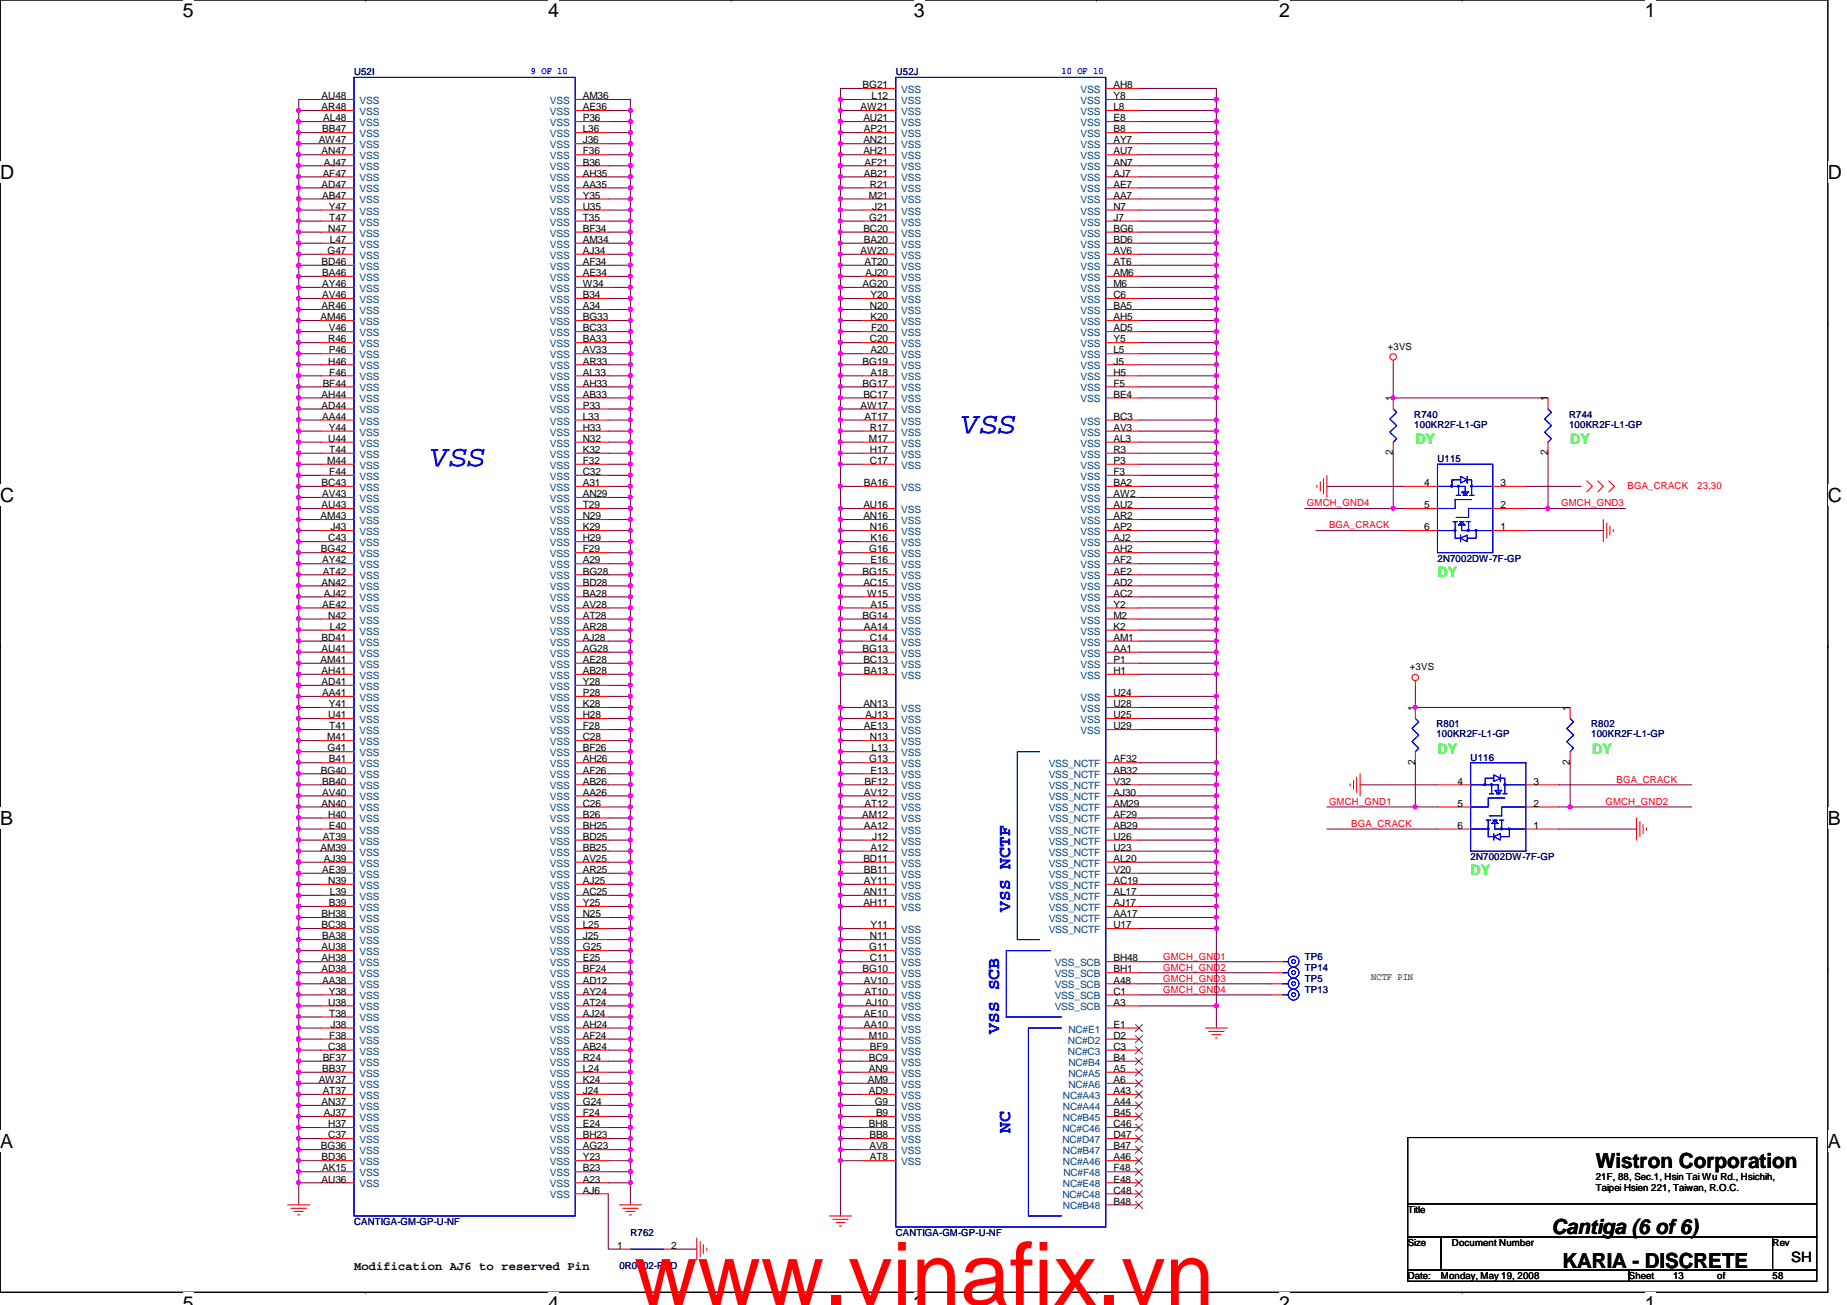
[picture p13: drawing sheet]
<svg xmlns="http://www.w3.org/2000/svg" width="297mm" height="210mm" viewBox="0 0 297 210" stroke-linecap="round" stroke-linejoin="round" font-family="sans-serif">
<defs><g id="words">
<text font-size="14.1" fill="#f00" x="102" y="209.9">www.vinafix.vn</text>
<g font-size="4.8" fill="#00f">
<text x="154.7" y="69.7">VSS</text>
<text x="69.4" y="75">VSS</text>
</g>
<g font-size="3.3">
<text x="256.6" y="187.9">Wistron Corporation</text>
<text x="249.5" y="198.5">Cantiga (6 of 6)</text>
<text x="251.3" y="203.9">KARIA - DISCRETE</text>
</g>
<g font-size="3.1">
<text x="29.4" y="2.8">5</text>
<text x="88.2" y="2.8">4</text>
<text x="147" y="2.8">3</text>
<text x="205.7" y="2.8">2</text>
<text x="264.5" y="2.8">1</text>
<text x="0" y="28.7">D</text>
<text x="294" y="28.7">D</text>
<text x="0" y="80.7">C</text>
<text x="294" y="80.7">C</text>
<text x="0" y="132.7">B</text>
<text x="294" y="132.7">B</text>
<text x="0" y="184.6">A</text>
<text x="294" y="184.6">A</text>
<text x="29.4" y="210.7">5</text>
<text x="88.2" y="210.7">4</text>
<text x="147" y="210.7">3</text>
<text x="205.7" y="210.7">2</text>
<text x="264.5" y="210.7">1</text>
</g>
<g font-size="2.8" fill="#00f">
<text x="162.5" y="146.7" transform="rotate(-90 162.5 146.7)">VSS NCTF</text>
<text x="160.7" y="166.2" transform="rotate(-90 160.7 166.2)">VSS SCB</text>
<text x="162.5" y="182.2" transform="rotate(-90 162.5 182.2)">NC</text>
</g>
<g font-size="2.3" fill="#0f0">
<text x="227.6" y="71.5">DY</text>
<text x="252.5" y="71.5">DY</text>
<text x="231.2" y="92.8">DY</text>
<text x="231.2" y="121.2">DY</text>
<text x="256.1" y="121.2">DY</text>
<text x="236.5" y="140.8">DY</text>
</g>
<text font-size="2.3" x="288.1" y="203">SH</text>
<text font-size="1.9" x="56.9" y="204.3">Modification AJ6 to reserved Pin</text>
<g font-size="1.6" fill="#00f">
<text x="85.4" y="11.9">9 OF 10</text>
<text x="170.7" y="11.9">10 OF 10</text>
</g>
<g font-size="1.6">
<text x="51.7" y="16">AU48</text>
<text x="51.7" y="17.7">AR48</text>
<text x="93.7" y="16">AM36</text>
<text x="93.7" y="17.7">AE36</text>
<text x="138.4" y="17.7">AW21</text>
<text x="138.7" y="14.2">BG21</text>
<text x="140.2" y="16">L12</text>
<text x="179.1" y="14.2">AH8</text>
<text x="179.1" y="16">Y8</text>
<text x="179.1" y="17.7">L8</text>
<text x="51.3" y="23.1">AW47</text>
<text x="51.8" y="21.3">BB47</text>
<text x="52" y="19.5">AL48</text>
<text x="93.7" y="19.5">P36</text>
<text x="93.7" y="21.3">L36</text>
<text x="93.7" y="23.1">J36</text>
<text x="138.9" y="19.5">AU21</text>
<text x="138.9" y="23.1">AN21</text>
<text x="138.9" y="21.3">AP21</text>
<text x="179.1" y="19.5">E8</text>
<text x="179.1" y="21.3">B8</text>
<text x="179.1" y="23.1">AY7</text>
<text x="51.7" y="24.8">AN47</text>
<text x="51.9" y="28.4">AF47</text>
<text x="52.1" y="26.6">AJ47</text>
<text x="93.7" y="24.8">F36</text>
<text x="93.7" y="26.6">B36</text>
<text x="93.7" y="28.4">AH35</text>
<text x="138.9" y="24.8">AH21</text>
<text x="138.9" y="28.4">AB21</text>
<text x="139" y="26.6">AF21</text>
<text x="179.1" y="24.8">AU7</text>
<text x="179.1" y="26.6">AN7</text>
<text x="179.1" y="28.4">AJ7</text>
<text x="51.7" y="30.2">AD47</text>
<text x="51.8" y="32">AB47</text>
<text x="52.9" y="33.7">Y47</text>
<text x="53" y="35.5">T47</text>
<text x="93.7" y="30.2">AA35</text>
<text x="93.7" y="32">Y35</text>
<text x="93.7" y="33.7">U35</text>
<text x="93.7" y="35.5">T35</text>
<text x="139.7" y="32">M21</text>
<text x="139.8" y="35.5">G21</text>
<text x="139.9" y="30.2">R21</text>
<text x="140.2" y="33.7">J21</text>
<text x="179.1" y="30.2">AE7</text>
<text x="179.1" y="32">AA7</text>
<text x="179.1" y="33.7">N7</text>
<text x="179.1" y="35.5">J7</text>
<text x="52.7" y="40.9">G47</text>
<text x="52.8" y="37.3">N47</text>
<text x="53" y="39.1">L47</text>
<text x="93.7" y="37.3">BF34</text>
<text x="93.7" y="39.1">AM34</text>
<text x="93.7" y="40.9">AJ34</text>
<text x="138.4" y="40.9">AW20</text>
<text x="138.9" y="37.3">BC20</text>
<text x="138.9" y="39.1">BA20</text>
<text x="179.1" y="37.3">BG6</text>
<text x="179.1" y="39.1">BD6</text>
<text x="179.1" y="40.9">AV6</text>
<text x="51.7" y="42.6">BD46</text>
<text x="51.8" y="44.4">BA46</text>
<text x="51.8" y="48">AV46</text>
<text x="51.8" y="46.2">AY46</text>
<text x="93.7" y="42.6">AF34</text>
<text x="93.7" y="44.4">AE34</text>
<text x="93.7" y="46.2">W34</text>
<text x="93.7" y="48">B34</text>
<text x="138.7" y="46.2">AG20</text>
<text x="139" y="42.6">AT20</text>
<text x="139.2" y="44.4">AJ20</text>
<text x="140" y="48">Y20</text>
<text x="179.1" y="42.6">AT6</text>
<text x="179.1" y="44.4">AM6</text>
<text x="179.1" y="46.2">M6</text>
<text x="179.1" y="48">C6</text>
<text x="51.6" y="51.5">AM46</text>
<text x="51.7" y="49.7">AR46</text>
<text x="52.9" y="53.3">V46</text>
<text x="93.7" y="49.7">A34</text>
<text x="93.7" y="51.5">BG33</text>
<text x="93.7" y="53.3">BC33</text>
<text x="139.9" y="49.7">N20</text>
<text x="140" y="51.5">K20</text>
<text x="140.1" y="53.3">F20</text>
<text x="179.1" y="49.7">BA5</text>
<text x="179.1" y="51.5">AH5</text>
<text x="179.1" y="53.3">AD5</text>
<text x="52.8" y="55.1">R46</text>
<text x="52.8" y="58.6">H46</text>
<text x="52.9" y="56.9">P46</text>
<text x="93.7" y="55.1">BA33</text>
<text x="93.7" y="56.9">AV33</text>
<text x="93.7" y="58.6">AR33</text>
<text x="138.7" y="58.6">BG19</text>
<text x="139.9" y="55.1">C20</text>
<text x="140" y="56.9">A20</text>
<text x="179.1" y="55.1">Y5</text>
<text x="179.1" y="56.9">L5</text>
<text x="179.1" y="58.6">J5</text>
<text x="223.2" y="56.2">+3VS</text>
<text x="51.7" y="64">AH44</text>
<text x="51.7" y="65.7">AD44</text>
<text x="51.9" y="62.2">BF44</text>
<text x="53" y="60.4">F46</text>
<text x="93.7" y="60.4">AL33</text>
<text x="93.7" y="62.2">AH33</text>
<text x="93.7" y="64">AB33</text>
<text x="93.7" y="65.7">P33</text>
<text x="138.4" y="65.7">AW17</text>
<text x="138.7" y="62.2">BG17</text>
<text x="138.9" y="64">BC17</text>
<text x="140" y="60.4">A18</text>
<text x="179.1" y="60.4">H5</text>
<text x="179.1" y="62.2">F5</text>
<text x="179.1" y="64">BE4</text>
<text x="224" y="64.6" transform="rotate(-90 224 64.6)">1</text>
<text x="248.9" y="64.6" transform="rotate(-90 248.9 64.6)">1</text>
<text x="51.8" y="67.5">AA44</text>
<text x="52.8" y="71.1">U44</text>
<text x="52.9" y="69.3">Y44</text>
<text x="93.7" y="67.5">L33</text>
<text x="93.7" y="69.3">H33</text>
<text x="93.7" y="71.1">N32</text>
<text x="139" y="67.5">AT17</text>
<text x="139.7" y="71.1">M17</text>
<text x="139.9" y="69.3">R17</text>
<text x="179.1" y="67.5">BC3</text>
<text x="179.1" y="69.3">AV3</text>
<text x="179.1" y="71.1">AL3</text>
<text x="52.6" y="74.6">M44</text>
<text x="53" y="72.9">T44</text>
<text x="53" y="76.4">F44</text>
<text x="93.7" y="72.9">K32</text>
<text x="93.7" y="74.6">F32</text>
<text x="93.7" y="76.4">C32</text>
<text x="139.9" y="72.9">H17</text>
<text x="139.9" y="74.6">C17</text>
<text x="179.1" y="72.9">R3</text>
<text x="179.1" y="74.6">P3</text>
<text x="179.1" y="76.4">F3</text>
<text x="224" y="73.2" transform="rotate(-90 224 73.2)">2</text>
<text x="248.9" y="73.2" transform="rotate(-90 248.9 73.2)">2</text>
<text x="51.6" y="83.5">AM43</text>
<text x="51.7" y="78.2">BC43</text>
<text x="51.7" y="81.7">AU43</text>
<text x="51.8" y="80">AV43</text>
<text x="93.7" y="78.2">A31</text>
<text x="93.7" y="80">AN29</text>
<text x="93.7" y="81.7">T29</text>
<text x="93.7" y="83.5">N29</text>
<text x="138.9" y="81.7">AU16</text>
<text x="138.9" y="83.5">AN16</text>
<text x="138.9" y="78.2">BA16</text>
<text x="179.1" y="78.2">BA2</text>
<text x="179.1" y="83.5">AR2</text>
<text x="179.1" y="81.7">AU2</text>
<text x="179.1" y="80">AW2</text>
<text x="229.1" y="78.2">4</text>
<text x="229.1" y="81.7">5</text>
<text x="241.3" y="81.7">2</text>
<text x="241.3" y="78.2">3</text>
<text x="51.6" y="88.9">BG42</text>
<text x="52.8" y="87.1">C43</text>
<text x="53.1" y="85.3">J43</text>
<text x="93.7" y="85.3">K29</text>
<text x="93.7" y="87.1">H29</text>
<text x="93.7" y="88.9">F29</text>
<text x="139.8" y="88.9">G16</text>
<text x="139.9" y="85.3">N16</text>
<text x="140" y="87.1">K16</text>
<text x="179.1" y="85.3">AP2</text>
<text x="179.1" y="88.9">AH2</text>
<text x="179.1" y="87.1">AJ2</text>
<text x="229.1" y="85.3">6</text>
<text x="241.3" y="85.3">1</text>
<text x="51.7" y="94.2">AN42</text>
<text x="51.8" y="90.6">AY42</text>
<text x="51.9" y="92.4">AT42</text>
<text x="52.1" y="96">AJ42</text>
<text x="93.7" y="90.6">A29</text>
<text x="93.7" y="92.4">BG28</text>
<text x="93.7" y="94.2">BD28</text>
<text x="93.7" y="96">BA28</text>
<text x="138.7" y="92.4">BG15</text>
<text x="138.9" y="94.2">AC15</text>
<text x="139.4" y="96">W15</text>
<text x="140" y="90.6">E16</text>
<text x="179.1" y="92.4">AE2</text>
<text x="179.1" y="90.6">AF2</text>
<text x="179.1" y="94.2">AD2</text>
<text x="179.1" y="96">AC2</text>
<text x="51.8" y="97.7">AE42</text>
<text x="52.8" y="99.5">N42</text>
<text x="53" y="101.3">L42</text>
<text x="93.7" y="97.7">AV28</text>
<text x="93.7" y="99.5">AT28</text>
<text x="93.7" y="101.3">AR28</text>
<text x="138.7" y="99.5">BG14</text>
<text x="138.9" y="101.3">AA14</text>
<text x="140" y="97.7">A15</text>
<text x="179.1" y="97.7">Y2</text>
<text x="179.1" y="99.5">M2</text>
<text x="179.1" y="101.3">K2</text>
<text x="51.6" y="106.6">AM41</text>
<text x="51.7" y="103.1">BD41</text>
<text x="51.7" y="104.9">AU41</text>
<text x="93.7" y="103.1">AJ28</text>
<text x="93.7" y="104.9">AG28</text>
<text x="93.7" y="106.6">AE28</text>
<text x="138.7" y="104.9">BG13</text>
<text x="138.9" y="106.6">BC13</text>
<text x="139.9" y="103.1">C14</text>
<text x="179.1" y="103.1">AM1</text>
<text x="179.1" y="104.9">AA1</text>
<text x="179.1" y="106.6">P1</text>
<text x="226.7" y="107.8">+3VS</text>
<text x="51.7" y="108.4">AH41</text>
<text x="51.7" y="110.2">AD41</text>
<text x="51.8" y="112">AA41</text>
<text x="52.9" y="113.7">Y41</text>
<text x="93.7" y="108.4">AB28</text>
<text x="93.7" y="110.2">Y28</text>
<text x="93.7" y="112">P28</text>
<text x="93.7" y="113.7">K28</text>
<text x="138.9" y="113.7">AN13</text>
<text x="138.9" y="108.4">BA13</text>
<text x="179.1" y="108.4">H1</text>
<text x="179.1" y="112">U24</text>
<text x="179.1" y="113.7">U28</text>
<text x="52.6" y="119.1">M41</text>
<text x="52.8" y="115.5">U41</text>
<text x="53" y="117.3">T41</text>
<text x="93.7" y="115.5">H28</text>
<text x="93.7" y="117.3">F28</text>
<text x="93.7" y="119.1">C28</text>
<text x="138.9" y="117.3">AE13</text>
<text x="139.2" y="115.5">AJ13</text>
<text x="139.9" y="119.1">N13</text>
<text x="179.1" y="115.5">U25</text>
<text x="179.1" y="117.3">U29</text>
<text x="227.6" y="114.3" transform="rotate(-90 227.6 114.3)">1</text>
<text x="252.5" y="114.3" transform="rotate(-90 252.5 114.3)">1</text>
<text x="51.6" y="124.4">BG40</text>
<text x="52.7" y="120.9">G41</text>
<text x="52.9" y="122.6">B41</text>
<text x="93.7" y="120.9">BF26</text>
<text x="93.7" y="122.6">AH26</text>
<text x="93.7" y="124.4">AF26</text>
<text x="139.8" y="122.6">G13</text>
<text x="140" y="124.4">E13</text>
<text x="140.2" y="120.9">L13</text>
<text x="179.1" y="122.6">AF32</text>
<text x="179.1" y="124.4">AB32</text>
<text x="227.6" y="123" transform="rotate(-90 227.6 123)">2</text>
<text x="252.5" y="123" transform="rotate(-90 252.5 123)">2</text>
<text x="51.7" y="129.8">AN40</text>
<text x="51.8" y="126.2">BB40</text>
<text x="51.8" y="128">AV40</text>
<text x="52.8" y="131.5">H40</text>
<text x="93.7" y="126.2">AB26</text>
<text x="93.7" y="128">AA26</text>
<text x="93.7" y="129.8">C26</text>
<text x="93.7" y="131.5">B26</text>
<text x="138.7" y="131.5">AM12</text>
<text x="138.9" y="128">AV12</text>
<text x="139" y="126.2">BF12</text>
<text x="139" y="129.8">AT12</text>
<text x="179.1" y="126.2">V32</text>
<text x="179.1" y="128">AJ30</text>
<text x="179.1" y="129.8">AM29</text>
<text x="179.1" y="131.5">AF29</text>
<text x="234.4" y="126.2">4</text>
<text x="234.4" y="129.8">5</text>
<text x="246.6" y="129.8">2</text>
<text x="246.6" y="126.2">3</text>
<text x="51.6" y="136.9">AM39</text>
<text x="51.9" y="135.1">AT39</text>
<text x="52.9" y="133.3">E40</text>
<text x="93.7" y="133.3">BH25</text>
<text x="93.7" y="135.1">BD25</text>
<text x="93.7" y="136.9">BB25</text>
<text x="138.9" y="133.3">AA12</text>
<text x="140" y="136.9">A12</text>
<text x="140.2" y="135.1">J12</text>
<text x="179.1" y="133.3">AB29</text>
<text x="179.1" y="135.1">U26</text>
<text x="179.1" y="136.9">U23</text>
<text x="234.4" y="133.3">6</text>
<text x="246.6" y="133.3">1</text>
<text x="51.8" y="140.4">AE39</text>
<text x="52.1" y="138.6">AJ39</text>
<text x="52.8" y="142.2">N39</text>
<text x="53" y="144">L39</text>
<text x="93.7" y="138.6">AV25</text>
<text x="93.7" y="140.4">AR25</text>
<text x="93.7" y="142.2">AJ25</text>
<text x="93.7" y="144">AC25</text>
<text x="138.9" y="138.6">BD11</text>
<text x="138.9" y="144">AN11</text>
<text x="138.9" y="140.4">BB11</text>
<text x="138.9" y="142.2">AY11</text>
<text x="179.1" y="138.6">AL20</text>
<text x="179.1" y="140.4">V20</text>
<text x="179.1" y="142.2">AC19</text>
<text x="179.1" y="144">AL17</text>
<text x="51.7" y="147.5">BH38</text>
<text x="51.7" y="149.3">BC38</text>
<text x="52.9" y="145.8">B39</text>
<text x="93.7" y="145.8">Y25</text>
<text x="93.7" y="147.5">N25</text>
<text x="93.7" y="149.3">L25</text>
<text x="138.9" y="145.8">AH11</text>
<text x="140" y="149.3">Y11</text>
<text x="179.1" y="145.8">AJ17</text>
<text x="179.1" y="147.5">AA17</text>
<text x="179.1" y="149.3">U17</text>
<text x="51.7" y="152.9">AU38</text>
<text x="51.7" y="154.6">AH38</text>
<text x="51.8" y="151.1">BA38</text>
<text x="93.7" y="151.1">J25</text>
<text x="93.7" y="152.9">G25</text>
<text x="93.7" y="154.6">E25</text>
<text x="139.8" y="152.9">G11</text>
<text x="139.9" y="151.1">N11</text>
<text x="139.9" y="154.6">C11</text>
<text x="179.1" y="154.6">BH48</text>
<text x="51.7" y="156.4">AD38</text>
<text x="51.8" y="158.2">AA38</text>
<text x="52.8" y="161.8">U38</text>
<text x="52.9" y="160">Y38</text>
<text x="93.7" y="156.4">BF24</text>
<text x="93.7" y="161.8">AT24</text>
<text x="93.7" y="160">AY24</text>
<text x="93.7" y="158.2">AD12</text>
<text x="138.7" y="156.4">BG10</text>
<text x="138.9" y="158.2">AV10</text>
<text x="139" y="160">AT10</text>
<text x="139.2" y="161.8">AJ10</text>
<text x="179.1" y="156.4">BH1</text>
<text x="179.1" y="158.2">A48</text>
<text x="179.1" y="160">C1</text>
<text x="179.1" y="161.8">A3</text>
<text x="220.5" y="157.7">NCTF PIN</text>
<text x="53" y="163.5">T38</text>
<text x="53" y="167.1">F38</text>
<text x="53.1" y="165.3">J38</text>
<text x="93.7" y="165.3">AH24</text>
<text x="93.7" y="163.5">AJ24</text>
<text x="93.7" y="167.1">AF24</text>
<text x="138.9" y="163.5">AE10</text>
<text x="138.9" y="165.3">AA10</text>
<text x="139.7" y="167.1">M10</text>
<text x="179.1" y="165.3">E1</text>
<text x="179.1" y="167.1">D2</text>
<text x="51.8" y="172.4">BB37</text>
<text x="51.9" y="170.6">BF37</text>
<text x="52.8" y="168.9">C38</text>
<text x="93.7" y="168.9">AB24</text>
<text x="93.7" y="172.4">L24</text>
<text x="93.7" y="170.6">R24</text>
<text x="139.7" y="172.4">AN9</text>
<text x="139.7" y="170.6">BC9</text>
<text x="139.9" y="168.9">BF9</text>
<text x="179.1" y="170.6">B4</text>
<text x="179.1" y="172.4">A5</text>
<text x="179.1" y="168.9">C3</text>
<text x="51.3" y="174.2">AW37</text>
<text x="51.7" y="177.8">AN37</text>
<text x="51.9" y="176">AT37</text>
<text x="52.1" y="179.5">AJ37</text>
<text x="93.7" y="177.8">G24</text>
<text x="93.7" y="174.2">K24</text>
<text x="93.7" y="176">J24</text>
<text x="93.7" y="179.5">F24</text>
<text x="139.6" y="174.2">AM9</text>
<text x="139.7" y="176">AD9</text>
<text x="140.7" y="177.8">G9</text>
<text x="140.9" y="179.5">B9</text>
<text x="179.1" y="176">A43</text>
<text x="179.1" y="177.8">A44</text>
<text x="179.1" y="179.5">B45</text>
<text x="179.1" y="174.2">A6</text>
<text x="51.6" y="184.9">BG36</text>
<text x="52.8" y="181.3">H37</text>
<text x="52.8" y="183.1">C37</text>
<text x="93.7" y="181.3">E24</text>
<text x="93.7" y="184.9">AG23</text>
<text x="93.7" y="183.1">BH23</text>
<text x="139.7" y="181.3">BH8</text>
<text x="139.8" y="183.1">BB8</text>
<text x="139.8" y="184.9">AV8</text>
<text x="179.1" y="184.9">B47</text>
<text x="179.1" y="181.3">C46</text>
<text x="179.1" y="183.1">D47</text>
<text x="51.7" y="186.6">BD36</text>
<text x="51.7" y="190.2">AU36</text>
<text x="51.8" y="188.4">AK15</text>
<text x="93.7" y="190.2">A23</text>
<text x="93.7" y="188.4">B23</text>
<text x="93.7" y="186.6">Y23</text>
<text x="93.7" y="192">AJ6</text>
<text x="139.9" y="186.6">AT8</text>
<text x="179.1" y="186.6">A46</text>
<text x="179.1" y="190.2">E48</text>
<text x="179.1" y="192">C48</text>
<text x="179.1" y="188.4">F48</text>
<text x="256.6" y="189.7">21F, 88, Sec.1, Hsin Tai Wu Rd., Hsichih,</text>
<text x="256.6" y="191.6">Taipei Hsien 221, Taiwan, R.O.C.</text>
<text x="179.1" y="193.8">B48</text>
<text x="226.4" y="195.1">Title</text>
<text x="99.3" y="200.9">1</text>
<text x="107.9" y="200.9">2</text>
<text x="226.4" y="200.4">Size</text>
<text x="233.5" y="200.4">Document Number</text>
<text x="285.1" y="200.4">Rev</text>
<text x="226.4" y="205.7">Date:</text>
<text x="231.7" y="205.7">Monday, May 19, 2008</text>
<text x="262" y="205.7">Sheet</text>
<text x="269.1" y="205.7">13</text>
<text x="276.2" y="205.7">of</text>
<text x="285.1" y="205.7">58</text>
</g>
<g font-size="1.6" fill="#00007f">
<text x="56.9" y="12.1">U52I</text>
<text x="144.1" y="12.1">U52J</text>
<text x="227.5" y="67.2">R740</text>
<text x="227.5" y="68.8">100KR2F-L1-GP</text>
<text x="252.3" y="67.2">R744</text>
<text x="252.3" y="68.8">100KR2F-L1-GP</text>
<text x="231.2" y="74.3">U115</text>
<text x="231.2" y="90.3">2N7002DW-7F-GP</text>
<text x="231" y="117">R801</text>
<text x="231" y="118.6">100KR2F-L1-GP</text>
<text x="255.9" y="117">R802</text>
<text x="255.9" y="118.6">100KR2F-L1-GP</text>
<text x="236.5" y="122.3">U116</text>
<text x="236.5" y="138.3">2N7002DW-7F-GP</text>
<text x="209.8" y="154.3">TP6</text>
<text x="209.8" y="159.7">TP13</text>
<text x="209.8" y="156.1">TP14</text>
<text x="209.8" y="157.9">TP5</text>
<text x="56.9" y="197">CANTIGA-GM-GP-U-NF</text>
<text x="101.4" y="198.8">R762</text>
<text x="144.1" y="198.8">CANTIGA-GM-GP-U-NF</text>
<text x="99.6" y="204.1">0R0402-PAD</text>
</g>
<g font-size="1.6" fill="#003f7f">
<text x="57.8" y="16.7">VSS</text>
<text x="88.4" y="16.7">VSS</text>
<text x="144.9" y="14.9">VSS</text>
<text x="144.9" y="16.7">VSS</text>
<text x="173.8" y="14.9">VSS</text>
<text x="173.8" y="16.7">VSS</text>
<text x="57.8" y="18.5">VSS</text>
<text x="57.8" y="20.3">VSS</text>
<text x="57.8" y="22.1">VSS</text>
<text x="57.8" y="23.8">VSS</text>
<text x="88.4" y="18.5">VSS</text>
<text x="88.4" y="20.3">VSS</text>
<text x="88.4" y="22.1">VSS</text>
<text x="88.4" y="23.8">VSS</text>
<text x="144.9" y="18.5">VSS</text>
<text x="144.9" y="20.3">VSS</text>
<text x="144.9" y="22.1">VSS</text>
<text x="144.9" y="23.8">VSS</text>
<text x="173.8" y="18.5">VSS</text>
<text x="173.8" y="20.3">VSS</text>
<text x="173.8" y="22.1">VSS</text>
<text x="173.8" y="23.8">VSS</text>
<text x="57.8" y="25.6">VSS</text>
<text x="57.8" y="27.4">VSS</text>
<text x="57.8" y="29.2">VSS</text>
<text x="88.4" y="25.6">VSS</text>
<text x="88.4" y="27.4">VSS</text>
<text x="88.4" y="29.2">VSS</text>
<text x="144.9" y="25.6">VSS</text>
<text x="144.9" y="27.4">VSS</text>
<text x="144.9" y="29.2">VSS</text>
<text x="173.8" y="25.6">VSS</text>
<text x="173.8" y="27.4">VSS</text>
<text x="173.8" y="29.2">VSS</text>
<text x="57.8" y="30.9">VSS</text>
<text x="57.8" y="32.7">VSS</text>
<text x="57.8" y="34.5">VSS</text>
<text x="88.4" y="30.9">VSS</text>
<text x="88.4" y="32.7">VSS</text>
<text x="88.4" y="34.5">VSS</text>
<text x="144.9" y="30.9">VSS</text>
<text x="144.9" y="32.7">VSS</text>
<text x="144.9" y="34.5">VSS</text>
<text x="173.8" y="30.9">VSS</text>
<text x="173.8" y="32.7">VSS</text>
<text x="173.8" y="34.5">VSS</text>
<text x="57.8" y="36.3">VSS</text>
<text x="57.8" y="38.1">VSS</text>
<text x="57.8" y="39.8">VSS</text>
<text x="57.8" y="41.6">VSS</text>
<text x="88.4" y="36.3">VSS</text>
<text x="88.4" y="38.1">VSS</text>
<text x="88.4" y="39.8">VSS</text>
<text x="88.4" y="41.6">VSS</text>
<text x="144.9" y="36.3">VSS</text>
<text x="144.9" y="38.1">VSS</text>
<text x="144.9" y="39.8">VSS</text>
<text x="144.9" y="41.6">VSS</text>
<text x="173.8" y="36.3">VSS</text>
<text x="173.8" y="38.1">VSS</text>
<text x="173.8" y="39.8">VSS</text>
<text x="173.8" y="41.6">VSS</text>
<text x="57.8" y="43.4">VSS</text>
<text x="57.8" y="45.2">VSS</text>
<text x="57.8" y="46.9">VSS</text>
<text x="88.4" y="43.4">VSS</text>
<text x="88.4" y="45.2">VSS</text>
<text x="88.4" y="46.9">VSS</text>
<text x="144.9" y="43.4">VSS</text>
<text x="144.9" y="45.2">VSS</text>
<text x="144.9" y="46.9">VSS</text>
<text x="173.8" y="43.4">VSS</text>
<text x="173.8" y="45.2">VSS</text>
<text x="173.8" y="46.9">VSS</text>
<text x="57.8" y="48.7">VSS</text>
<text x="57.8" y="50.5">VSS</text>
<text x="57.8" y="52.3">VSS</text>
<text x="88.4" y="48.7">VSS</text>
<text x="88.4" y="50.5">VSS</text>
<text x="88.4" y="52.3">VSS</text>
<text x="144.9" y="48.7">VSS</text>
<text x="144.9" y="50.5">VSS</text>
<text x="144.9" y="52.3">VSS</text>
<text x="173.8" y="48.7">VSS</text>
<text x="173.8" y="50.5">VSS</text>
<text x="173.8" y="52.3">VSS</text>
<text x="57.8" y="54.1">VSS</text>
<text x="57.8" y="55.8">VSS</text>
<text x="57.8" y="57.6">VSS</text>
<text x="57.8" y="59.4">VSS</text>
<text x="88.4" y="54.1">VSS</text>
<text x="88.4" y="55.8">VSS</text>
<text x="88.4" y="57.6">VSS</text>
<text x="88.4" y="59.4">VSS</text>
<text x="144.9" y="54.1">VSS</text>
<text x="144.9" y="55.8">VSS</text>
<text x="144.9" y="57.6">VSS</text>
<text x="144.9" y="59.4">VSS</text>
<text x="173.8" y="54.1">VSS</text>
<text x="173.8" y="55.8">VSS</text>
<text x="173.8" y="57.6">VSS</text>
<text x="173.8" y="59.4">VSS</text>
<text x="57.8" y="61.2">VSS</text>
<text x="57.8" y="62.9">VSS</text>
<text x="57.8" y="64.7">VSS</text>
<text x="88.4" y="61.2">VSS</text>
<text x="88.4" y="62.9">VSS</text>
<text x="88.4" y="64.7">VSS</text>
<text x="144.9" y="61.2">VSS</text>
<text x="144.9" y="62.9">VSS</text>
<text x="144.9" y="64.7">VSS</text>
<text x="173.8" y="61.2">VSS</text>
<text x="173.8" y="62.9">VSS</text>
<text x="173.8" y="64.7">VSS</text>
<text x="57.8" y="66.5">VSS</text>
<text x="57.8" y="68.3">VSS</text>
<text x="57.8" y="70.1">VSS</text>
<text x="57.8" y="71.8">VSS</text>
<text x="88.4" y="66.5">VSS</text>
<text x="88.4" y="68.3">VSS</text>
<text x="88.4" y="70.1">VSS</text>
<text x="88.4" y="71.8">VSS</text>
<text x="144.9" y="66.5">VSS</text>
<text x="144.9" y="68.3">VSS</text>
<text x="144.9" y="70.1">VSS</text>
<text x="144.9" y="71.8">VSS</text>
<text x="173.8" y="68.3">VSS</text>
<text x="173.8" y="70.1">VSS</text>
<text x="173.8" y="71.8">VSS</text>
<text x="57.8" y="73.6">VSS</text>
<text x="57.8" y="75.4">VSS</text>
<text x="57.8" y="77.2">VSS</text>
<text x="88.4" y="73.6">VSS</text>
<text x="88.4" y="75.4">VSS</text>
<text x="88.4" y="77.2">VSS</text>
<text x="144.9" y="73.6">VSS</text>
<text x="144.9" y="75.4">VSS</text>
<text x="173.8" y="73.6">VSS</text>
<text x="173.8" y="75.4">VSS</text>
<text x="173.8" y="77.2">VSS</text>
<text x="57.8" y="79">VSS</text>
<text x="57.8" y="80.7">VSS</text>
<text x="57.8" y="82.5">VSS</text>
<text x="88.4" y="79">VSS</text>
<text x="88.4" y="80.7">VSS</text>
<text x="88.4" y="82.5">VSS</text>
<text x="144.9" y="79">VSS</text>
<text x="144.9" y="82.5">VSS</text>
<text x="173.8" y="79">VSS</text>
<text x="173.8" y="82.5">VSS</text>
<text x="173.8" y="80.7">VSS</text>
<text x="57.8" y="84.3">VSS</text>
<text x="57.8" y="86.1">VSS</text>
<text x="57.8" y="87.8">VSS</text>
<text x="57.8" y="89.6">VSS</text>
<text x="88.4" y="84.3">VSS</text>
<text x="88.4" y="86.1">VSS</text>
<text x="88.4" y="87.8">VSS</text>
<text x="88.4" y="89.6">VSS</text>
<text x="144.9" y="84.3">VSS</text>
<text x="144.9" y="86.1">VSS</text>
<text x="144.9" y="87.8">VSS</text>
<text x="144.9" y="89.6">VSS</text>
<text x="173.8" y="84.3">VSS</text>
<text x="173.8" y="86.1">VSS</text>
<text x="173.8" y="89.6">VSS</text>
<text x="173.8" y="87.8">VSS</text>
<text x="57.8" y="91.4">VSS</text>
<text x="57.8" y="93.2">VSS</text>
<text x="57.8" y="95">VSS</text>
<text x="88.4" y="91.4">VSS</text>
<text x="88.4" y="93.2">VSS</text>
<text x="88.4" y="95">VSS</text>
<text x="144.9" y="91.4">VSS</text>
<text x="144.9" y="93.2">VSS</text>
<text x="144.9" y="95">VSS</text>
<text x="173.8" y="93.2">VSS</text>
<text x="173.8" y="91.4">VSS</text>
<text x="173.8" y="95">VSS</text>
<text x="57.8" y="96.7">VSS</text>
<text x="57.8" y="98.5">VSS</text>
<text x="57.8" y="100.3">VSS</text>
<text x="88.4" y="96.7">VSS</text>
<text x="88.4" y="98.5">VSS</text>
<text x="88.4" y="100.3">VSS</text>
<text x="144.9" y="96.7">VSS</text>
<text x="144.9" y="98.5">VSS</text>
<text x="144.9" y="100.3">VSS</text>
<text x="173.8" y="96.7">VSS</text>
<text x="173.8" y="98.5">VSS</text>
<text x="173.8" y="100.3">VSS</text>
<text x="57.8" y="102.1">VSS</text>
<text x="57.8" y="103.8">VSS</text>
<text x="57.8" y="105.6">VSS</text>
<text x="57.8" y="107.4">VSS</text>
<text x="88.4" y="102.1">VSS</text>
<text x="88.4" y="103.8">VSS</text>
<text x="88.4" y="105.6">VSS</text>
<text x="88.4" y="107.4">VSS</text>
<text x="144.9" y="102.1">VSS</text>
<text x="144.9" y="103.8">VSS</text>
<text x="144.9" y="105.6">VSS</text>
<text x="144.9" y="107.4">VSS</text>
<text x="173.8" y="102.1">VSS</text>
<text x="173.8" y="103.8">VSS</text>
<text x="173.8" y="105.6">VSS</text>
<text x="173.8" y="107.4">VSS</text>
<text x="57.8" y="109.2">VSS</text>
<text x="57.8" y="111">VSS</text>
<text x="57.8" y="112.7">VSS</text>
<text x="88.4" y="109.2">VSS</text>
<text x="88.4" y="111">VSS</text>
<text x="88.4" y="112.7">VSS</text>
<text x="144.9" y="109.2">VSS</text>
<text x="173.8" y="109.2">VSS</text>
<text x="173.8" y="112.7">VSS</text>
<text x="57.8" y="114.5">VSS</text>
<text x="57.8" y="116.3">VSS</text>
<text x="57.8" y="118.1">VSS</text>
<text x="57.8" y="119.8">VSS</text>
<text x="88.4" y="114.5">VSS</text>
<text x="88.4" y="116.3">VSS</text>
<text x="88.4" y="118.1">VSS</text>
<text x="88.4" y="119.8">VSS</text>
<text x="144.9" y="114.5">VSS</text>
<text x="144.9" y="116.3">VSS</text>
<text x="144.9" y="118.1">VSS</text>
<text x="144.9" y="119.8">VSS</text>
<text x="173.8" y="114.5">VSS</text>
<text x="173.8" y="116.3">VSS</text>
<text x="173.8" y="118.1">VSS</text>
<text x="57.8" y="121.6">VSS</text>
<text x="57.8" y="123.4">VSS</text>
<text x="57.8" y="125.2">VSS</text>
<text x="88.4" y="121.6">VSS</text>
<text x="88.4" y="123.4">VSS</text>
<text x="88.4" y="125.2">VSS</text>
<text x="144.9" y="121.6">VSS</text>
<text x="144.9" y="123.4">VSS</text>
<text x="144.9" y="125.2">VSS</text>
<text x="168.7" y="123.4">VSS_NCTF</text>
<text x="168.7" y="125.2">VSS_NCTF</text>
<text x="57.8" y="127">VSS</text>
<text x="57.8" y="128.7">VSS</text>
<text x="57.8" y="130.5">VSS</text>
<text x="88.4" y="127">VSS</text>
<text x="88.4" y="128.7">VSS</text>
<text x="88.4" y="130.5">VSS</text>
<text x="144.9" y="127">VSS</text>
<text x="144.9" y="128.7">VSS</text>
<text x="144.9" y="130.5">VSS</text>
<text x="168.7" y="127">VSS_NCTF</text>
<text x="168.7" y="128.7">VSS_NCTF</text>
<text x="168.7" y="130.5">VSS_NCTF</text>
<text x="57.8" y="132.3">VSS</text>
<text x="57.8" y="134.1">VSS</text>
<text x="57.8" y="135.8">VSS</text>
<text x="57.8" y="137.6">VSS</text>
<text x="88.4" y="132.3">VSS</text>
<text x="88.4" y="134.1">VSS</text>
<text x="88.4" y="135.8">VSS</text>
<text x="88.4" y="137.6">VSS</text>
<text x="144.9" y="132.3">VSS</text>
<text x="144.9" y="134.1">VSS</text>
<text x="144.9" y="135.8">VSS</text>
<text x="144.9" y="137.6">VSS</text>
<text x="168.7" y="132.3">VSS_NCTF</text>
<text x="168.7" y="134.1">VSS_NCTF</text>
<text x="168.7" y="135.8">VSS_NCTF</text>
<text x="168.7" y="137.6">VSS_NCTF</text>
<text x="57.8" y="139.4">VSS</text>
<text x="57.8" y="141.2">VSS</text>
<text x="57.8" y="143">VSS</text>
<text x="88.4" y="139.4">VSS</text>
<text x="88.4" y="141.2">VSS</text>
<text x="88.4" y="143">VSS</text>
<text x="144.9" y="139.4">VSS</text>
<text x="144.9" y="141.2">VSS</text>
<text x="144.9" y="143">VSS</text>
<text x="168.7" y="139.4">VSS_NCTF</text>
<text x="168.7" y="141.2">VSS_NCTF</text>
<text x="168.7" y="143">VSS_NCTF</text>
<text x="57.8" y="144.7">VSS</text>
<text x="57.8" y="146.5">VSS</text>
<text x="57.8" y="148.3">VSS</text>
<text x="88.4" y="144.7">VSS</text>
<text x="88.4" y="146.5">VSS</text>
<text x="88.4" y="148.3">VSS</text>
<text x="144.9" y="144.7">VSS</text>
<text x="144.9" y="146.5">VSS</text>
<text x="168.7" y="144.7">VSS_NCTF</text>
<text x="168.7" y="146.5">VSS_NCTF</text>
<text x="168.7" y="148.3">VSS_NCTF</text>
<text x="57.8" y="150.1">VSS</text>
<text x="57.8" y="151.8">VSS</text>
<text x="57.8" y="153.6">VSS</text>
<text x="57.8" y="155.4">VSS</text>
<text x="88.4" y="150.1">VSS</text>
<text x="88.4" y="151.8">VSS</text>
<text x="88.4" y="153.6">VSS</text>
<text x="88.4" y="155.4">VSS</text>
<text x="144.9" y="150.1">VSS</text>
<text x="144.9" y="151.8">VSS</text>
<text x="144.9" y="153.6">VSS</text>
<text x="144.9" y="155.4">VSS</text>
<text x="168.7" y="150.1">VSS_NCTF</text>
<text x="169.6" y="155.4">VSS_SCB</text>
<text x="57.8" y="157.2">VSS</text>
<text x="57.8" y="159">VSS</text>
<text x="57.8" y="160.7">VSS</text>
<text x="88.4" y="157.2">VSS</text>
<text x="88.4" y="160.7">VSS</text>
<text x="88.4" y="159">VSS</text>
<text x="144.9" y="157.2">VSS</text>
<text x="144.9" y="159">VSS</text>
<text x="144.9" y="160.7">VSS</text>
<text x="169.6" y="157.2">VSS_SCB</text>
<text x="169.6" y="159">VSS_SCB</text>
<text x="169.6" y="160.7">VSS_SCB</text>
<text x="57.8" y="162.5">VSS</text>
<text x="57.8" y="164.3">VSS</text>
<text x="57.8" y="166.1">VSS</text>
<text x="57.8" y="167.9">VSS</text>
<text x="88.4" y="162.5">VSS</text>
<text x="88.4" y="166.1">VSS</text>
<text x="88.4" y="164.3">VSS</text>
<text x="88.4" y="167.9">VSS</text>
<text x="144.9" y="162.5">VSS</text>
<text x="144.9" y="164.3">VSS</text>
<text x="144.9" y="166.1">VSS</text>
<text x="144.9" y="167.9">VSS</text>
<text x="169.6" y="162.5">VSS_SCB</text>
<text x="171.7" y="167.9">NC#D2</text>
<text x="171.8" y="166.1">NC#E1</text>
<text x="57.8" y="169.6">VSS</text>
<text x="57.8" y="171.4">VSS</text>
<text x="57.8" y="173.2">VSS</text>
<text x="88.4" y="169.6">VSS</text>
<text x="88.4" y="173.2">VSS</text>
<text x="88.4" y="171.4">VSS</text>
<text x="144.9" y="173.2">VSS</text>
<text x="144.9" y="171.4">VSS</text>
<text x="144.9" y="169.6">VSS</text>
<text x="171.7" y="169.6">NC#C3</text>
<text x="171.8" y="171.4">NC#B4</text>
<text x="171.8" y="173.2">NC#A5</text>
<text x="57.8" y="175">VSS</text>
<text x="57.8" y="176.7">VSS</text>
<text x="57.8" y="178.5">VSS</text>
<text x="88.4" y="178.5">VSS</text>
<text x="88.4" y="175">VSS</text>
<text x="88.4" y="176.7">VSS</text>
<text x="144.9" y="178.5">VSS</text>
<text x="144.9" y="176.7">VSS</text>
<text x="144.9" y="175">VSS</text>
<text x="170.9" y="176.7">NC#A43</text>
<text x="170.9" y="178.5">NC#A44</text>
<text x="171.8" y="175">NC#A6</text>
<text x="57.8" y="180.3">VSS</text>
<text x="57.8" y="182.1">VSS</text>
<text x="57.8" y="183.9">VSS</text>
<text x="57.8" y="185.6">VSS</text>
<text x="88.4" y="182.1">VSS</text>
<text x="88.4" y="185.6">VSS</text>
<text x="88.4" y="180.3">VSS</text>
<text x="88.4" y="183.9">VSS</text>
<text x="144.9" y="182.1">VSS</text>
<text x="144.9" y="180.3">VSS</text>
<text x="144.9" y="183.9">VSS</text>
<text x="144.9" y="185.6">VSS</text>
<text x="170.9" y="182.1">NC#C46</text>
<text x="170.9" y="183.9">NC#D47</text>
<text x="170.9" y="180.3">NC#B45</text>
<text x="170.9" y="185.6">NC#B47</text>
<text x="57.8" y="187.4">VSS</text>
<text x="57.8" y="191">VSS</text>
<text x="57.8" y="189.2">VSS</text>
<text x="88.4" y="191">VSS</text>
<text x="88.4" y="189.2">VSS</text>
<text x="88.4" y="187.4">VSS</text>
<text x="144.9" y="187.4">VSS</text>
<text x="170.9" y="187.4">NC#A46</text>
<text x="170.9" y="191">NC#E48</text>
<text x="171" y="189.2">NC#F48</text>
<text x="88.4" y="192.7">VSS</text>
<text x="170.9" y="192.7">NC#C48</text>
<text x="170.9" y="194.5">NC#B48</text>
</g>
<g font-size="1.6" fill="#f00">
<text x="210.2" y="81.4">GMCH_GND4</text>
<text x="251.1" y="81.4">GMCH_GND3</text>
<text x="261.7" y="78.6">BGA_CRACK</text>
<text x="273" y="78.6">23,30</text>
<text x="213.7" y="85">BGA_CRACK</text>
<text x="260" y="125.9">BGA_CRACK</text>
<text x="213.7" y="129.5">GMCH_GND1</text>
<text x="258.2" y="129.5">GMCH_GND2</text>
<text x="217.3" y="133">BGA_CRACK</text>
<text x="187.1" y="154.3">GMCH_GND1</text>
<text x="187.1" y="159.7">GMCH_GND4</text>
<text x="187.1" y="156.1">GMCH_GND2</text>
<text x="187.1" y="157.9">GMCH_GND3</text>
</g>
</g></defs>
<path d="M0 0h294v207.9h-294z" fill="none" stroke="#000" stroke-width=".17"/>
<g fill="#fff">
<path d="M29.4 0h1.8v3.5h-1.8z"/>
<path d="M29.4 207.9h1.8v2h-1.8z"/>
</g>
<path d="M58.8 0h.1M58.8 207.9h.1" fill="none" stroke="#000" stroke-width=".17"/>
<g fill="#fff">
<path d="M88.2 0h1.7v3.5h-1.7z"/>
<path d="M88.2 207.9h1.7v2h-1.7z"/>
</g>
<path d="M117.6 0h.1M117.6 207.9h.1" fill="none" stroke="#000" stroke-width=".17"/>
<g fill="#fff">
<path d="M147 0h1.7v3.5h-1.7z"/>
<path d="M147 207.9h1.7v2h-1.7z"/>
</g>
<path d="M176.4 0h.1M176.4 207.9h.1" fill="none" stroke="#000" stroke-width=".17"/>
<g fill="#fff">
<path d="M205.7 0h1.8v3.5h-1.8z"/>
<path d="M205.7 207.9h1.8v2h-1.8z"/>
</g>
<path d="M235.2 0h.1M235.2 207.9h.1" fill="none" stroke="#000" stroke-width=".17"/>
<g fill="#fff">
<path d="M264.5 0h1.8v3.5h-1.8z"/>
<path d="M264.5 207.9h1.8v2h-1.8z"/>
<path d="M0 26h2.3v3.4h-2.3z"/>
<path d="M294 26h2.2v3.4h-2.2z"/>
<path d="M0 77.9h2.3v3.5h-2.3z"/>
<path d="M294 77.9h2.2v3.5h-2.2z"/>
</g>
<path d="M0 51.9h.1M294 51.9h.1" fill="none" stroke="#000" stroke-width=".17"/>
<g fill="#fff">
<path d="M0 129.9h2.1v3.4h-2.1z"/>
<path d="M294 129.9h2v3.4h-2z"/>
</g>
<path d="M0 103.9h.1M294 103.9h.1" fill="none" stroke="#000" stroke-width=".17"/>
<path d="M0 103.9h.1M294 103.9h.1" fill="none" stroke="#000" stroke-width=".16"/>
<g fill="#fff">
<path d="M0 181.8h2.1v3.5h-2.1z"/>
<path d="M294 181.8h2v3.5h-2z"/>
</g>
<path d="M0 155.9h.1M294 155.9h.1" fill="none" stroke="#000" stroke-width=".17"/>
<path d="M101.4 136.9v1.8M135.2 186.7h3.5" fill="none" stroke="#7f003f" stroke-width=".17"/>
<circle cx="101.4" cy="136.9" r=".32" fill="#f0f"/>
<circle cx="101.4" cy="136.9" r=".32" fill="none" stroke="#f0f" stroke-width=".17"/>
<path d="M97.8 138.7h3.6" fill="none" stroke="#7f003f" stroke-width=".17"/>
<circle cx="101.4" cy="138.7" r=".32" fill="#f0f"/>
<circle cx="101.4" cy="138.7" r=".32" fill="none" stroke="#f0f" stroke-width=".17"/>
<path d="M101.4 135.1v1.8h-3.6" fill="none" stroke="#7f003f" stroke-width=".17"/>
<circle cx="101.4" cy="135.1" r=".32" fill="#f0f"/>
<circle cx="101.4" cy="135.1" r=".32" fill="none" stroke="#f0f" stroke-width=".17"/>
<path d="M101.4 17.8v1.8h-3.6" fill="none" stroke="#7f003f" stroke-width=".17"/>
<circle cx="101.4" cy="19.5" r=".32" fill="#f0f"/>
<circle cx="101.4" cy="19.5" r=".32" fill="none" stroke="#f0f" stroke-width=".17"/>
<path d="M97.8 17.8h3.6" fill="none" stroke="#7f003f" stroke-width=".17"/>
<circle cx="101.4" cy="17.8" r=".32" fill="#f0f"/>
<circle cx="101.4" cy="17.8" r=".32" fill="none" stroke="#f0f" stroke-width=".17"/>
<path d="M97.8 147.6h3.6" fill="none" stroke="#7f003f" stroke-width=".17"/>
<circle cx="101.4" cy="147.5" r=".32" fill="#f0f"/>
<circle cx="101.4" cy="147.5" r=".32" fill="none" stroke="#f0f" stroke-width=".17"/>
<path d="M101.4 144v1.8h-3.6" fill="none" stroke="#7f003f" stroke-width=".17"/>
<circle cx="101.4" cy="145.8" r=".32" fill="#f0f"/>
<circle cx="101.4" cy="145.8" r=".32" fill="none" stroke="#f0f" stroke-width=".17"/>
<path d="M101.4 142.2v1.8h-3.6" fill="none" stroke="#7f003f" stroke-width=".17"/>
<circle cx="101.4" cy="144" r=".32" fill="#f0f"/>
<circle cx="101.4" cy="144" r=".32" fill="none" stroke="#f0f" stroke-width=".17"/>
<path d="M97.8 142.2h3.6" fill="none" stroke="#7f003f" stroke-width=".17"/>
<circle cx="101.4" cy="142.2" r=".32" fill="#f0f"/>
<circle cx="101.4" cy="142.2" r=".32" fill="none" stroke="#f0f" stroke-width=".17"/>
<path d="M101.4 138.7v1.8h-3.6" fill="none" stroke="#7f003f" stroke-width=".17"/>
<circle cx="101.4" cy="140.4" r=".32" fill="#f0f"/>
<circle cx="101.4" cy="140.4" r=".32" fill="none" stroke="#f0f" stroke-width=".17"/>
<path d="M97.8 154.7h3.6M101.4 151.1v1.8h-3.6" fill="none" stroke="#7f003f" stroke-width=".17"/>
<circle cx="101.4" cy="152.9" r=".32" fill="#f0f"/>
<circle cx="101.4" cy="152.9" r=".32" fill="none" stroke="#f0f" stroke-width=".17"/>
<path d="M101.4 149.4v1.7h-3.6" fill="none" stroke="#7f003f" stroke-width=".17"/>
<circle cx="101.4" cy="151.1" r=".32" fill="#f0f"/>
<circle cx="101.4" cy="151.1" r=".32" fill="none" stroke="#f0f" stroke-width=".17"/>
<path d="M97.8 149.4h3.6" fill="none" stroke="#7f003f" stroke-width=".17"/>
<circle cx="101.4" cy="149.3" r=".32" fill="#f0f"/>
<circle cx="101.4" cy="149.3" r=".32" fill="none" stroke="#f0f" stroke-width=".17"/>
<path d="M101.4 21.3v1.8h-3.6M101.4 140.5v1.7M101.4 145.8v1.8M101.4 154.7v1.8h-3.6" fill="none" stroke="#7f003f" stroke-width=".17"/>
<circle cx="101.4" cy="23.1" r=".32" fill="#f0f"/>
<circle cx="101.4" cy="23.1" r=".32" fill="none" stroke="#f0f" stroke-width=".17"/>
<path d="M101.4 19.6v1.7h-3.6" fill="none" stroke="#7f003f" stroke-width=".17"/>
<circle cx="101.4" cy="21.3" r=".32" fill="#f0f"/>
<circle cx="101.4" cy="21.3" r=".32" fill="none" stroke="#f0f" stroke-width=".17"/>
<path d="M101.4 147.6v1.8M101.4 152.9v1.8" fill="none" stroke="#7f003f" stroke-width=".17"/>
<circle cx="101.4" cy="154.7" r=".32" fill="#f0f"/>
<circle cx="101.4" cy="154.7" r=".32" fill="none" stroke="#f0f" stroke-width=".17"/>
<path d="M97.8 165.4h3.6" fill="none" stroke="#7f003f" stroke-width=".17"/>
<circle cx="101.4" cy="165.3" r=".32" fill="#f0f"/>
<circle cx="101.4" cy="165.3" r=".32" fill="none" stroke="#f0f" stroke-width=".17"/>
<path d="M101.4 161.8v1.8h-3.6" fill="none" stroke="#7f003f" stroke-width=".17"/>
<circle cx="101.4" cy="163.5" r=".32" fill="#f0f"/>
<circle cx="101.4" cy="163.5" r=".32" fill="none" stroke="#f0f" stroke-width=".17"/>
<path d="M97.8 161.8h3.6" fill="none" stroke="#7f003f" stroke-width=".17"/>
<circle cx="101.4" cy="161.8" r=".32" fill="#f0f"/>
<circle cx="101.4" cy="161.8" r=".32" fill="none" stroke="#f0f" stroke-width=".17"/>
<path d="M101.4 158.2v1.8h-3.6" fill="none" stroke="#7f003f" stroke-width=".17"/>
<circle cx="101.4" cy="160" r=".32" fill="#f0f"/>
<circle cx="101.4" cy="160" r=".32" fill="none" stroke="#f0f" stroke-width=".17"/>
<path d="M101.4 156.5v1.7" fill="none" stroke="#7f003f" stroke-width=".17"/>
<circle cx="101.4" cy="156.4" r=".32" fill="#f0f"/>
<circle cx="101.4" cy="156.4" r=".32" fill="none" stroke="#f0f" stroke-width=".17"/>
<path d="M97.8 158.2h3.6" fill="none" stroke="#7f003f" stroke-width=".17"/>
<circle cx="101.4" cy="158.2" r=".32" fill="#f0f"/>
<circle cx="101.4" cy="158.2" r=".32" fill="none" stroke="#f0f" stroke-width=".17"/>
<path d="M97.8 172.5h3.6" fill="none" stroke="#7f003f" stroke-width=".17"/>
<circle cx="101.4" cy="172.4" r=".32" fill="#f0f"/>
<circle cx="101.4" cy="172.4" r=".32" fill="none" stroke="#f0f" stroke-width=".17"/>
<path d="M101.4 168.9v1.8h-3.6" fill="none" stroke="#7f003f" stroke-width=".17"/>
<circle cx="101.4" cy="170.7" r=".32" fill="#f0f"/>
<circle cx="101.4" cy="170.7" r=".32" fill="none" stroke="#f0f" stroke-width=".17"/>
<path d="M97.8 168.9h3.6" fill="none" stroke="#7f003f" stroke-width=".17"/>
<circle cx="101.4" cy="168.9" r=".32" fill="#f0f"/>
<circle cx="101.4" cy="168.9" r=".32" fill="none" stroke="#f0f" stroke-width=".17"/>
<path d="M101.4 160v1.8M101.4 165.4v1.7h-3.6" fill="none" stroke="#7f003f" stroke-width=".17"/>
<circle cx="101.4" cy="167.1" r=".32" fill="#f0f"/>
<circle cx="101.4" cy="167.1" r=".32" fill="none" stroke="#f0f" stroke-width=".17"/>
<path d="M97.8 28.4h3.6M101.4 163.6v1.8" fill="none" stroke="#7f003f" stroke-width=".17"/>
<circle cx="101.4" cy="28.4" r=".32" fill="#f0f"/>
<circle cx="101.4" cy="28.4" r=".32" fill="none" stroke="#f0f" stroke-width=".17"/>
<path d="M101.4 24.9v1.8h-3.6" fill="none" stroke="#7f003f" stroke-width=".17"/>
<circle cx="101.4" cy="26.6" r=".32" fill="#f0f"/>
<circle cx="101.4" cy="26.6" r=".32" fill="none" stroke="#f0f" stroke-width=".17"/>
<path d="M97.8 24.9h3.6" fill="none" stroke="#7f003f" stroke-width=".17"/>
<circle cx="101.4" cy="24.9" r=".32" fill="#f0f"/>
<circle cx="101.4" cy="24.9" r=".32" fill="none" stroke="#f0f" stroke-width=".17"/>
<path d="M101.4 167.1v1.8M101.4 170.7v3.5h-3.6M101.4 176v1.8" fill="none" stroke="#7f003f" stroke-width=".17"/>
<circle cx="101.4" cy="176" r=".32" fill="#f0f"/>
<circle cx="101.4" cy="176" r=".32" fill="none" stroke="#f0f" stroke-width=".17"/>
<path d="M97.8 177.8h3.6" fill="none" stroke="#7f003f" stroke-width=".17"/>
<circle cx="101.4" cy="177.8" r=".32" fill="#f0f"/>
<circle cx="101.4" cy="177.8" r=".32" fill="none" stroke="#f0f" stroke-width=".17"/>
<path d="M101.4 174.2v1.8h-3.6" fill="none" stroke="#7f003f" stroke-width=".17"/>
<circle cx="101.4" cy="174.2" r=".32" fill="#f0f"/>
<circle cx="101.4" cy="174.2" r=".32" fill="none" stroke="#f0f" stroke-width=".17"/>
<path d="M101.4 23.1v1.8M101.4 28.4v1.8h-3.6" fill="none" stroke="#7f003f" stroke-width=".17"/>
<circle cx="101.4" cy="30.2" r=".32" fill="#f0f"/>
<circle cx="101.4" cy="30.2" r=".32" fill="none" stroke="#f0f" stroke-width=".17"/>
<path d="M101.4 26.7v1.7M97.8 186.7h3.6" fill="none" stroke="#7f003f" stroke-width=".17"/>
<circle cx="101.4" cy="186.7" r=".32" fill="#f0f"/>
<circle cx="101.4" cy="186.7" r=".32" fill="none" stroke="#f0f" stroke-width=".17"/>
<path d="M101.4 183.1v1.8h-3.6" fill="none" stroke="#7f003f" stroke-width=".17"/>
<circle cx="101.4" cy="184.9" r=".32" fill="#f0f"/>
<circle cx="101.4" cy="184.9" r=".32" fill="none" stroke="#f0f" stroke-width=".17"/>
<path d="M101.4 181.4v1.7h-3.6" fill="none" stroke="#7f003f" stroke-width=".17"/>
<circle cx="101.4" cy="183.1" r=".32" fill="#f0f"/>
<circle cx="101.4" cy="183.1" r=".32" fill="none" stroke="#f0f" stroke-width=".17"/>
<path d="M97.8 181.4h3.6" fill="none" stroke="#7f003f" stroke-width=".17"/>
<circle cx="101.4" cy="181.3" r=".32" fill="#f0f"/>
<circle cx="101.4" cy="181.3" r=".32" fill="none" stroke="#f0f" stroke-width=".17"/>
<path d="M101.4 177.8v1.8h-3.6" fill="none" stroke="#7f003f" stroke-width=".17"/>
<circle cx="101.4" cy="179.6" r=".32" fill="#f0f"/>
<circle cx="101.4" cy="179.6" r=".32" fill="none" stroke="#f0f" stroke-width=".17"/>
<path d="M97.8 33.8h3.6" fill="none" stroke="#7f003f" stroke-width=".17"/>
<circle cx="101.4" cy="33.8" r=".32" fill="#f0f"/>
<circle cx="101.4" cy="33.8" r=".32" fill="none" stroke="#f0f" stroke-width=".17"/>
<path d="M97.8 32h3.6" fill="none" stroke="#7f003f" stroke-width=".17"/>
<circle cx="101.4" cy="32" r=".32" fill="#f0f"/>
<circle cx="101.4" cy="32" r=".32" fill="none" stroke="#f0f" stroke-width=".17"/>
<path d="M97.8 188.5h3.6M101.4 186.7v1.8M101.4 188.5v1.7h-3.6" fill="none" stroke="#7f003f" stroke-width=".17"/>
<circle cx="101.4" cy="188.4" r=".32" fill="#f0f"/>
<circle cx="101.4" cy="188.4" r=".32" fill="none" stroke="#f0f" stroke-width=".17"/>
<path d="M97.8 39.1h3.6M101.4 179.6v1.8M101.4 184.9v1.8" fill="none" stroke="#7f003f" stroke-width=".17"/>
<circle cx="101.4" cy="39.1" r=".32" fill="#f0f"/>
<circle cx="101.4" cy="39.1" r=".32" fill="none" stroke="#f0f" stroke-width=".17"/>
<path d="M101.4 30.2v1.8M101.4 35.6v1.7h-3.6M101.4 113.8v1.8" fill="none" stroke="#7f003f" stroke-width=".17"/>
<circle cx="101.4" cy="37.3" r=".32" fill="#f0f"/>
<circle cx="101.4" cy="37.3" r=".32" fill="none" stroke="#f0f" stroke-width=".17"/>
<path d="M101.4 33.8v1.8h-3.6" fill="none" stroke="#7f003f" stroke-width=".17"/>
<circle cx="101.4" cy="35.5" r=".32" fill="#f0f"/>
<circle cx="101.4" cy="35.5" r=".32" fill="none" stroke="#f0f" stroke-width=".17"/>
<path d="M101.4 32v1.8M97.8 46.2h3.6" fill="none" stroke="#7f003f" stroke-width=".17"/>
<circle cx="101.4" cy="46.2" r=".32" fill="#f0f"/>
<circle cx="101.4" cy="46.2" r=".32" fill="none" stroke="#f0f" stroke-width=".17"/>
<path d="M101.4 37.3v1.8M101.4 42.7v1.7h-3.6" fill="none" stroke="#7f003f" stroke-width=".17"/>
<circle cx="101.4" cy="44.4" r=".32" fill="#f0f"/>
<circle cx="101.4" cy="44.4" r=".32" fill="none" stroke="#f0f" stroke-width=".17"/>
<path d="M101.4 40.9v1.8h-3.6" fill="none" stroke="#7f003f" stroke-width=".17"/>
<circle cx="101.4" cy="42.6" r=".32" fill="#f0f"/>
<circle cx="101.4" cy="42.6" r=".32" fill="none" stroke="#f0f" stroke-width=".17"/>
<path d="M101.4 39.1v1.8h-3.6" fill="none" stroke="#7f003f" stroke-width=".17"/>
<circle cx="101.4" cy="40.9" r=".32" fill="#f0f"/>
<circle cx="101.4" cy="40.9" r=".32" fill="none" stroke="#f0f" stroke-width=".17"/>
<path d="M97.8 53.3h3.6" fill="none" stroke="#7f003f" stroke-width=".17"/>
<circle cx="101.4" cy="53.3" r=".32" fill="#f0f"/>
<circle cx="101.4" cy="53.3" r=".32" fill="none" stroke="#f0f" stroke-width=".17"/>
<path d="M101.4 44.4v1.8M101.4 51.6v1.7" fill="none" stroke="#7f003f" stroke-width=".17"/>
<circle cx="101.4" cy="51.5" r=".32" fill="#f0f"/>
<circle cx="101.4" cy="51.5" r=".32" fill="none" stroke="#f0f" stroke-width=".17"/>
<path d="M97.8 51.6h3.6M101.4 48v1.8h-3.6" fill="none" stroke="#7f003f" stroke-width=".17"/>
<circle cx="101.4" cy="49.8" r=".32" fill="#f0f"/>
<circle cx="101.4" cy="49.8" r=".32" fill="none" stroke="#f0f" stroke-width=".17"/>
<path d="M101.4 46.2v1.8h-3.6" fill="none" stroke="#7f003f" stroke-width=".17"/>
<circle cx="101.4" cy="48" r=".32" fill="#f0f"/>
<circle cx="101.4" cy="48" r=".32" fill="none" stroke="#f0f" stroke-width=".17"/>
<path d="M97.8 60.5h3.6" fill="none" stroke="#7f003f" stroke-width=".17"/>
<circle cx="101.4" cy="60.4" r=".32" fill="#f0f"/>
<circle cx="101.4" cy="60.4" r=".32" fill="none" stroke="#f0f" stroke-width=".17"/>
<path d="M101.4 56.9v1.8h-3.6" fill="none" stroke="#7f003f" stroke-width=".17"/>
<circle cx="101.4" cy="58.6" r=".32" fill="#f0f"/>
<circle cx="101.4" cy="58.6" r=".32" fill="none" stroke="#f0f" stroke-width=".17"/>
<path d="M101.4 55.1v1.8h-3.6" fill="none" stroke="#7f003f" stroke-width=".17"/>
<circle cx="101.4" cy="56.9" r=".32" fill="#f0f"/>
<circle cx="101.4" cy="56.9" r=".32" fill="none" stroke="#f0f" stroke-width=".17"/>
<path d="M101.4 53.3v1.8h-3.6" fill="none" stroke="#7f003f" stroke-width=".17"/>
<circle cx="101.4" cy="55.1" r=".32" fill="#f0f"/>
<circle cx="101.4" cy="55.1" r=".32" fill="none" stroke="#f0f" stroke-width=".17"/>
<path d="M97.8 67.6h3.6" fill="none" stroke="#7f003f" stroke-width=".17"/>
<circle cx="101.4" cy="67.5" r=".32" fill="#f0f"/>
<circle cx="101.4" cy="67.5" r=".32" fill="none" stroke="#f0f" stroke-width=".17"/>
<path d="M101.4 58.7v1.8M101.4 64v1.8h-3.6" fill="none" stroke="#7f003f" stroke-width=".17"/>
<circle cx="101.4" cy="65.8" r=".32" fill="#f0f"/>
<circle cx="101.4" cy="65.8" r=".32" fill="none" stroke="#f0f" stroke-width=".17"/>
<path d="M101.4 62.2v1.8h-3.6" fill="none" stroke="#7f003f" stroke-width=".17"/>
<circle cx="101.4" cy="64" r=".32" fill="#f0f"/>
<circle cx="101.4" cy="64" r=".32" fill="none" stroke="#f0f" stroke-width=".17"/>
<path d="M101.4 60.5v1.7h-3.6" fill="none" stroke="#7f003f" stroke-width=".17"/>
<circle cx="101.4" cy="62.2" r=".32" fill="#f0f"/>
<circle cx="101.4" cy="62.2" r=".32" fill="none" stroke="#f0f" stroke-width=".17"/>
<path d="M97.8 74.7h3.6" fill="none" stroke="#7f003f" stroke-width=".17"/>
<circle cx="101.4" cy="74.6" r=".32" fill="#f0f"/>
<circle cx="101.4" cy="74.6" r=".32" fill="none" stroke="#f0f" stroke-width=".17"/>
<path d="M101.4 65.8v1.8M101.4 71.1v1.8h-3.6" fill="none" stroke="#7f003f" stroke-width=".17"/>
<circle cx="101.4" cy="72.9" r=".32" fill="#f0f"/>
<circle cx="101.4" cy="72.9" r=".32" fill="none" stroke="#f0f" stroke-width=".17"/>
<path d="M101.4 69.3v1.8h-3.6" fill="none" stroke="#7f003f" stroke-width=".17"/>
<circle cx="101.4" cy="71.1" r=".32" fill="#f0f"/>
<circle cx="101.4" cy="71.1" r=".32" fill="none" stroke="#f0f" stroke-width=".17"/>
<path d="M101.4 67.6v1.7h-3.6" fill="none" stroke="#7f003f" stroke-width=".17"/>
<circle cx="101.4" cy="69.3" r=".32" fill="#f0f"/>
<circle cx="101.4" cy="69.3" r=".32" fill="none" stroke="#f0f" stroke-width=".17"/>
<path d="M97.8 81.8h3.6" fill="none" stroke="#7f003f" stroke-width=".17"/>
<circle cx="101.4" cy="81.8" r=".32" fill="#f0f"/>
<circle cx="101.4" cy="81.8" r=".32" fill="none" stroke="#f0f" stroke-width=".17"/>
<path d="M101.4 72.9v1.8M101.4 78.2v1.8h-3.6" fill="none" stroke="#7f003f" stroke-width=".17"/>
<circle cx="101.4" cy="80" r=".32" fill="#f0f"/>
<circle cx="101.4" cy="80" r=".32" fill="none" stroke="#f0f" stroke-width=".17"/>
<path d="M101.4 76.5v1.7h-3.6" fill="none" stroke="#7f003f" stroke-width=".17"/>
<circle cx="101.4" cy="78.2" r=".32" fill="#f0f"/>
<circle cx="101.4" cy="78.2" r=".32" fill="none" stroke="#f0f" stroke-width=".17"/>
<path d="M101.4 74.7v1.8h-3.6" fill="none" stroke="#7f003f" stroke-width=".17"/>
<circle cx="101.4" cy="76.4" r=".32" fill="#f0f"/>
<circle cx="101.4" cy="76.4" r=".32" fill="none" stroke="#f0f" stroke-width=".17"/>
<path d="M97.8 88.9h3.6" fill="none" stroke="#7f003f" stroke-width=".17"/>
<circle cx="101.4" cy="88.9" r=".32" fill="#f0f"/>
<circle cx="101.4" cy="88.9" r=".32" fill="none" stroke="#f0f" stroke-width=".17"/>
<path d="M101.4 80v1.8M101.4 85.3v1.8h-3.6" fill="none" stroke="#7f003f" stroke-width=".17"/>
<circle cx="101.4" cy="87.1" r=".32" fill="#f0f"/>
<circle cx="101.4" cy="87.1" r=".32" fill="none" stroke="#f0f" stroke-width=".17"/>
<path d="M101.4 83.6v1.7h-3.6" fill="none" stroke="#7f003f" stroke-width=".17"/>
<circle cx="101.4" cy="85.3" r=".32" fill="#f0f"/>
<circle cx="101.4" cy="85.3" r=".32" fill="none" stroke="#f0f" stroke-width=".17"/>
<path d="M101.4 81.8v1.8h-3.6" fill="none" stroke="#7f003f" stroke-width=".17"/>
<circle cx="101.4" cy="83.5" r=".32" fill="#f0f"/>
<circle cx="101.4" cy="83.5" r=".32" fill="none" stroke="#f0f" stroke-width=".17"/>
<path d="M97.8 96h3.6" fill="none" stroke="#7f003f" stroke-width=".17"/>
<circle cx="101.4" cy="96" r=".32" fill="#f0f"/>
<circle cx="101.4" cy="96" r=".32" fill="none" stroke="#f0f" stroke-width=".17"/>
<path d="M101.4 87.1v1.8M101.4 94.2v1.8" fill="none" stroke="#7f003f" stroke-width=".17"/>
<circle cx="101.4" cy="94.2" r=".32" fill="#f0f"/>
<circle cx="101.4" cy="94.2" r=".32" fill="none" stroke="#f0f" stroke-width=".17"/>
<path d="M97.8 94.2h3.6M101.4 90.7v1.8h-3.6" fill="none" stroke="#7f003f" stroke-width=".17"/>
<circle cx="101.4" cy="92.4" r=".32" fill="#f0f"/>
<circle cx="101.4" cy="92.4" r=".32" fill="none" stroke="#f0f" stroke-width=".17"/>
<path d="M101.4 88.9v1.8h-3.6" fill="none" stroke="#7f003f" stroke-width=".17"/>
<circle cx="101.4" cy="90.7" r=".32" fill="#f0f"/>
<circle cx="101.4" cy="90.7" r=".32" fill="none" stroke="#f0f" stroke-width=".17"/>
<path d="M97.8 104.9h3.6" fill="none" stroke="#7f003f" stroke-width=".17"/>
<circle cx="101.4" cy="104.9" r=".32" fill="#f0f"/>
<circle cx="101.4" cy="104.9" r=".32" fill="none" stroke="#f0f" stroke-width=".17"/>
<path d="M97.8 103.1h3.6" fill="none" stroke="#7f003f" stroke-width=".17"/>
<circle cx="101.4" cy="103.1" r=".32" fill="#f0f"/>
<circle cx="101.4" cy="103.1" r=".32" fill="none" stroke="#f0f" stroke-width=".17"/>
<path d="M101.4 99.6v1.7h-3.6" fill="none" stroke="#7f003f" stroke-width=".17"/>
<circle cx="101.4" cy="101.3" r=".32" fill="#f0f"/>
<circle cx="101.4" cy="101.3" r=".32" fill="none" stroke="#f0f" stroke-width=".17"/>
<path d="M101.4 97.8v1.8h-3.6" fill="none" stroke="#7f003f" stroke-width=".17"/>
<circle cx="101.4" cy="99.5" r=".32" fill="#f0f"/>
<circle cx="101.4" cy="99.5" r=".32" fill="none" stroke="#f0f" stroke-width=".17"/>
<path d="M101.4 96v1.8h-3.6" fill="none" stroke="#7f003f" stroke-width=".17"/>
<circle cx="101.4" cy="97.8" r=".32" fill="#f0f"/>
<circle cx="101.4" cy="97.8" r=".32" fill="none" stroke="#f0f" stroke-width=".17"/>
<path d="M97.8 112h3.6" fill="none" stroke="#7f003f" stroke-width=".17"/>
<circle cx="101.4" cy="112" r=".32" fill="#f0f"/>
<circle cx="101.4" cy="112" r=".32" fill="none" stroke="#f0f" stroke-width=".17"/>
<path d="M97.8 110.2h3.6" fill="none" stroke="#7f003f" stroke-width=".17"/>
<circle cx="101.4" cy="110.2" r=".32" fill="#f0f"/>
<circle cx="101.4" cy="110.2" r=".32" fill="none" stroke="#f0f" stroke-width=".17"/>
<path d="M101.4 101.3v1.8M101.4 106.7v1.8h-3.6" fill="none" stroke="#7f003f" stroke-width=".17"/>
<circle cx="101.4" cy="108.4" r=".32" fill="#f0f"/>
<circle cx="101.4" cy="108.4" r=".32" fill="none" stroke="#f0f" stroke-width=".17"/>
<path d="M101.4 104.9v1.8h-3.6" fill="none" stroke="#7f003f" stroke-width=".17"/>
<circle cx="101.4" cy="106.7" r=".32" fill="#f0f"/>
<circle cx="101.4" cy="106.7" r=".32" fill="none" stroke="#f0f" stroke-width=".17"/>
<path d="M101.4 49.8v1.8M101.4 103.1v1.8" fill="none" stroke="#7f003f" stroke-width=".17"/>
<circle cx="101.4" cy="49.8" r=".32" fill="#f0f"/>
<circle cx="101.4" cy="49.8" r=".32" fill="none" stroke="#f0f" stroke-width=".17"/>
<path d="M101.4 92.5v1.7" fill="none" stroke="#7f003f" stroke-width=".17"/>
<circle cx="101.4" cy="92.4" r=".32" fill="#f0f"/>
<circle cx="101.4" cy="92.4" r=".32" fill="none" stroke="#f0f" stroke-width=".17"/>
<path d="M101.4 108.5v1.7M101.4 115.6v1.7" fill="none" stroke="#7f003f" stroke-width=".17"/>
<circle cx="101.4" cy="115.5" r=".32" fill="#f0f"/>
<circle cx="101.4" cy="115.5" r=".32" fill="none" stroke="#f0f" stroke-width=".17"/>
<path d="M97.8 115.6h3.6M101.4 112v1.8h-3.6" fill="none" stroke="#7f003f" stroke-width=".17"/>
<circle cx="101.4" cy="113.8" r=".32" fill="#f0f"/>
<circle cx="101.4" cy="113.8" r=".32" fill="none" stroke="#f0f" stroke-width=".17"/>
<path d="M101.4 110.2v1.8M97.8 124.5h3.6" fill="none" stroke="#7f003f" stroke-width=".17"/>
<circle cx="101.4" cy="124.4" r=".32" fill="#f0f"/>
<circle cx="101.4" cy="124.4" r=".32" fill="none" stroke="#f0f" stroke-width=".17"/>
<path d="M97.8 122.7h3.6" fill="none" stroke="#7f003f" stroke-width=".17"/>
<circle cx="101.4" cy="122.7" r=".32" fill="#f0f"/>
<circle cx="101.4" cy="122.7" r=".32" fill="none" stroke="#f0f" stroke-width=".17"/>
<path d="M101.4 119.1v1.8h-3.6" fill="none" stroke="#7f003f" stroke-width=".17"/>
<circle cx="101.4" cy="120.9" r=".32" fill="#f0f"/>
<circle cx="101.4" cy="120.9" r=".32" fill="none" stroke="#f0f" stroke-width=".17"/>
<path d="M101.4 117.3v1.8" fill="none" stroke="#7f003f" stroke-width=".17"/>
<circle cx="101.4" cy="117.3" r=".32" fill="#f0f"/>
<circle cx="101.4" cy="117.3" r=".32" fill="none" stroke="#f0f" stroke-width=".17"/>
<path d="M97.8 119.1h3.6" fill="none" stroke="#7f003f" stroke-width=".17"/>
<circle cx="101.4" cy="119.1" r=".32" fill="#f0f"/>
<circle cx="101.4" cy="119.1" r=".32" fill="none" stroke="#f0f" stroke-width=".17"/>
<path d="M97.8 16h3.6M97.8 117.3h3.6M97.8 131.6h3.6" fill="none" stroke="#7f003f" stroke-width=".17"/>
<circle cx="101.4" cy="131.5" r=".32" fill="#f0f"/>
<circle cx="101.4" cy="131.5" r=".32" fill="none" stroke="#f0f" stroke-width=".17"/>
<path d="M97.8 129.8h3.6" fill="none" stroke="#7f003f" stroke-width=".17"/>
<circle cx="101.4" cy="129.8" r=".32" fill="#f0f"/>
<circle cx="101.4" cy="129.8" r=".32" fill="none" stroke="#f0f" stroke-width=".17"/>
<path d="M101.4 120.9v1.8M101.4 126.2v1.8h-3.6" fill="none" stroke="#7f003f" stroke-width=".17"/>
<circle cx="101.4" cy="128" r=".32" fill="#f0f"/>
<circle cx="101.4" cy="128" r=".32" fill="none" stroke="#f0f" stroke-width=".17"/>
<path d="M101.4 124.5v1.7h-3.6" fill="none" stroke="#7f003f" stroke-width=".17"/>
<circle cx="101.4" cy="126.2" r=".32" fill="#f0f"/>
<circle cx="101.4" cy="126.2" r=".32" fill="none" stroke="#f0f" stroke-width=".17"/>
<path d="M101.4 16v1.8M97.8 133.3h3.6M101.4 122.7v1.8M101.4 128v1.8M101.4 133.4v1.7h-3.6M101.4 131.6v1.7" fill="none" stroke="#7f003f" stroke-width=".17"/>
<circle cx="101.4" cy="133.3" r=".32" fill="#f0f"/>
<circle cx="101.4" cy="133.3" r=".32" fill="none" stroke="#f0f" stroke-width=".17"/>
<path d="M101.4 129.8v1.8M135.2 179.6v1.8" fill="none" stroke="#7f003f" stroke-width=".17"/>
<circle cx="135.1" cy="179.6" r=".32" fill="#f0f"/>
<circle cx="135.1" cy="179.6" r=".32" fill="none" stroke="#f0f" stroke-width=".17"/>
<path d="M135.2 174.2v1.8M135.2 181.4h3.5" fill="none" stroke="#7f003f" stroke-width=".17"/>
<circle cx="135.1" cy="174.2" r=".32" fill="#f0f"/>
<circle cx="135.1" cy="174.2" r=".32" fill="none" stroke="#f0f" stroke-width=".17"/>
<path d="M135.2 176h3.5M135.2 184.9v1.8" fill="none" stroke="#7f003f" stroke-width=".17"/>
<circle cx="135.1" cy="184.9" r=".32" fill="#f0f"/>
<circle cx="135.1" cy="184.9" r=".32" fill="none" stroke="#f0f" stroke-width=".17"/>
<path d="M138.7 177.8h-3.5v1.8" fill="none" stroke="#7f003f" stroke-width=".17"/>
<circle cx="135.1" cy="177.8" r=".32" fill="#f0f"/>
<circle cx="135.1" cy="177.8" r=".32" fill="none" stroke="#f0f" stroke-width=".17"/>
<path d="M135.2 74.7v3.5" fill="none" stroke="#7f003f" stroke-width=".17"/>
<circle cx="135.1" cy="74.6" r=".32" fill="#f0f"/>
<circle cx="135.1" cy="74.6" r=".32" fill="none" stroke="#f0f" stroke-width=".17"/>
<path d="M135.2 74.7h3.5M135.2 71.1v1.8" fill="none" stroke="#7f003f" stroke-width=".17"/>
<circle cx="135.1" cy="72.9" r=".32" fill="#f0f"/>
<circle cx="135.1" cy="72.9" r=".32" fill="none" stroke="#f0f" stroke-width=".17"/>
<circle cx="135.1" cy="71.1" r=".32" fill="#f0f"/>
<circle cx="135.1" cy="71.1" r=".32" fill="none" stroke="#f0f" stroke-width=".17"/>
<path d="M135.2 72.9v1.8M135.2 85.3h3.5M135.2 81.8v1.8" fill="none" stroke="#7f003f" stroke-width=".17"/>
<circle cx="135.1" cy="83.5" r=".32" fill="#f0f"/>
<circle cx="135.1" cy="83.5" r=".32" fill="none" stroke="#f0f" stroke-width=".17"/>
<circle cx="135.1" cy="81.8" r=".32" fill="#f0f"/>
<circle cx="135.1" cy="81.8" r=".32" fill="none" stroke="#f0f" stroke-width=".17"/>
<path d="M135.2 83.6v1.7" fill="none" stroke="#7f003f" stroke-width=".17"/>
<circle cx="135.1" cy="83.5" r=".32" fill="#f0f"/>
<circle cx="135.1" cy="83.5" r=".32" fill="none" stroke="#f0f" stroke-width=".17"/>
<path d="M135.2 78.2v3.6h3.5" fill="none" stroke="#7f003f" stroke-width=".17"/>
<circle cx="135.1" cy="78.2" r=".32" fill="#f0f"/>
<circle cx="135.1" cy="78.2" r=".32" fill="none" stroke="#f0f" stroke-width=".17"/>
<path d="M135.2 78.2h3.5M135.2 90.7h3.5" fill="none" stroke="#7f003f" stroke-width=".17"/>
<circle cx="135.1" cy="90.7" r=".32" fill="#f0f"/>
<circle cx="135.1" cy="90.7" r=".32" fill="none" stroke="#f0f" stroke-width=".17"/>
<path d="M135.2 90.7v1.8h3.5M135.2 88.9h3.5M135.2 85.3v1.8h3.5" fill="none" stroke="#7f003f" stroke-width=".17"/>
<circle cx="135.1" cy="85.3" r=".32" fill="#f0f"/>
<circle cx="135.1" cy="85.3" r=".32" fill="none" stroke="#f0f" stroke-width=".17"/>
<path d="M135.2 87.1v1.8" fill="none" stroke="#7f003f" stroke-width=".17"/>
<circle cx="135.1" cy="87.1" r=".32" fill="#f0f"/>
<circle cx="135.1" cy="87.1" r=".32" fill="none" stroke="#f0f" stroke-width=".17"/>
<path d="M135.2 83.6h3.5M135.2 99.6h3.5M135.2 96v1.8h3.5" fill="none" stroke="#7f003f" stroke-width=".17"/>
<circle cx="135.1" cy="97.8" r=".32" fill="#f0f"/>
<circle cx="135.1" cy="97.8" r=".32" fill="none" stroke="#f0f" stroke-width=".17"/>
<circle cx="135.1" cy="96" r=".32" fill="#f0f"/>
<circle cx="135.1" cy="96" r=".32" fill="none" stroke="#f0f" stroke-width=".17"/>
<path d="M135.2 96h3.5M135.2 97.8v1.8M135.2 92.5v1.7h3.5" fill="none" stroke="#7f003f" stroke-width=".17"/>
<circle cx="135.1" cy="94.2" r=".32" fill="#f0f"/>
<circle cx="135.1" cy="94.2" r=".32" fill="none" stroke="#f0f" stroke-width=".17"/>
<circle cx="135.1" cy="92.4" r=".32" fill="#f0f"/>
<circle cx="135.1" cy="92.4" r=".32" fill="none" stroke="#f0f" stroke-width=".17"/>
<path d="M135.2 94.2v1.8M135.2 117.3v1.8" fill="none" stroke="#7f003f" stroke-width=".17"/>
<circle cx="135.1" cy="117.3" r=".32" fill="#f0f"/>
<circle cx="135.1" cy="117.3" r=".32" fill="none" stroke="#f0f" stroke-width=".17"/>
<path d="M135.2 163.6v1.8" fill="none" stroke="#7f003f" stroke-width=".17"/>
<circle cx="135.1" cy="163.5" r=".32" fill="#f0f"/>
<circle cx="135.1" cy="163.5" r=".32" fill="none" stroke="#f0f" stroke-width=".17"/>
<path d="M135.2 49.8v1.8" fill="none" stroke="#7f003f" stroke-width=".17"/>
<circle cx="135.1" cy="49.8" r=".32" fill="#f0f"/>
<circle cx="135.1" cy="49.8" r=".32" fill="none" stroke="#f0f" stroke-width=".17"/>
<path d="M135.2 88.9v1.8" fill="none" stroke="#7f003f" stroke-width=".17"/>
<circle cx="135.1" cy="88.9" r=".32" fill="#f0f"/>
<circle cx="135.1" cy="88.9" r=".32" fill="none" stroke="#f0f" stroke-width=".17"/>
<path d="M135.2 128v1.8" fill="none" stroke="#7f003f" stroke-width=".17"/>
<circle cx="135.1" cy="128" r=".32" fill="#f0f"/>
<circle cx="135.1" cy="128" r=".32" fill="none" stroke="#f0f" stroke-width=".17"/>
<path d="M135.2 32v1.8" fill="none" stroke="#7f003f" stroke-width=".17"/>
<circle cx="135.1" cy="32" r=".32" fill="#f0f"/>
<circle cx="135.1" cy="32" r=".32" fill="none" stroke="#f0f" stroke-width=".17"/>
<path d="M135.2 72.9h3.5M135.2 99.6v1.7" fill="none" stroke="#7f003f" stroke-width=".17"/>
<circle cx="135.1" cy="101.3" r=".32" fill="#f0f"/>
<circle cx="135.1" cy="101.3" r=".32" fill="none" stroke="#f0f" stroke-width=".17"/>
<circle cx="135.1" cy="99.5" r=".32" fill="#f0f"/>
<circle cx="135.1" cy="99.5" r=".32" fill="none" stroke="#f0f" stroke-width=".17"/>
<path d="M135.2 14.2v1.8M135.2 101.3v1.8M135.2 145.8v3.6" fill="none" stroke="#7f003f" stroke-width=".17"/>
<circle cx="135.1" cy="145.8" r=".32" fill="#f0f"/>
<circle cx="135.1" cy="145.8" r=".32" fill="none" stroke="#f0f" stroke-width=".17"/>
<path d="M135.2 60.5v1.7" fill="none" stroke="#7f003f" stroke-width=".17"/>
<circle cx="135.1" cy="60.4" r=".32" fill="#f0f"/>
<circle cx="135.1" cy="60.4" r=".32" fill="none" stroke="#f0f" stroke-width=".17"/>
<path d="M135.2 106.7v1.8" fill="none" stroke="#7f003f" stroke-width=".17"/>
<circle cx="135.1" cy="106.7" r=".32" fill="#f0f"/>
<circle cx="135.1" cy="106.7" r=".32" fill="none" stroke="#f0f" stroke-width=".17"/>
<path d="M135.2 135.1v1.8" fill="none" stroke="#7f003f" stroke-width=".17"/>
<circle cx="135.1" cy="135.1" r=".32" fill="#f0f"/>
<circle cx="135.1" cy="135.1" r=".32" fill="none" stroke="#f0f" stroke-width=".17"/>
<path d="M135.2 21.3v1.8" fill="none" stroke="#7f003f" stroke-width=".17"/>
<circle cx="135.1" cy="21.3" r=".32" fill="#f0f"/>
<circle cx="135.1" cy="21.3" r=".32" fill="none" stroke="#f0f" stroke-width=".17"/>
<path d="M138.7 108.5h-3.5v5.3" fill="none" stroke="#7f003f" stroke-width=".17"/>
<circle cx="135.1" cy="108.4" r=".32" fill="#f0f"/>
<circle cx="135.1" cy="108.4" r=".32" fill="none" stroke="#f0f" stroke-width=".17"/>
<path d="M135.2 106.7h3.5M135.2 103.1v1.8h3.5" fill="none" stroke="#7f003f" stroke-width=".17"/>
<circle cx="135.1" cy="104.9" r=".32" fill="#f0f"/>
<circle cx="135.1" cy="104.9" r=".32" fill="none" stroke="#f0f" stroke-width=".17"/>
<circle cx="135.1" cy="103.1" r=".32" fill="#f0f"/>
<circle cx="135.1" cy="103.1" r=".32" fill="none" stroke="#f0f" stroke-width=".17"/>
<path d="M135.2 104.9v1.8" fill="none" stroke="#7f003f" stroke-width=".17"/>
<circle cx="135.1" cy="104.9" r=".32" fill="#f0f"/>
<circle cx="135.1" cy="104.9" r=".32" fill="none" stroke="#f0f" stroke-width=".17"/>
<path d="M135.2 103.1h3.5M135.2 117.3h3.5M135.2 113.8v1.8h3.5" fill="none" stroke="#7f003f" stroke-width=".17"/>
<circle cx="135.1" cy="113.8" r=".32" fill="#f0f"/>
<circle cx="135.1" cy="113.8" r=".32" fill="none" stroke="#f0f" stroke-width=".17"/>
<path d="M135.2 115.6v1.7" fill="none" stroke="#7f003f" stroke-width=".17"/>
<circle cx="135.1" cy="115.5" r=".32" fill="#f0f"/>
<circle cx="135.1" cy="115.5" r=".32" fill="none" stroke="#f0f" stroke-width=".17"/>
<path d="M135.2 113.8h3.5M135.2 126.2v1.8" fill="none" stroke="#7f003f" stroke-width=".17"/>
<circle cx="135.1" cy="126.2" r=".32" fill="#f0f"/>
<circle cx="135.1" cy="126.2" r=".32" fill="none" stroke="#f0f" stroke-width=".17"/>
<path d="M135.2 124.5h3.5M135.2 120.9v1.8h3.5" fill="none" stroke="#7f003f" stroke-width=".17"/>
<circle cx="135.1" cy="122.7" r=".32" fill="#f0f"/>
<circle cx="135.1" cy="122.7" r=".32" fill="none" stroke="#f0f" stroke-width=".17"/>
<circle cx="135.1" cy="120.9" r=".32" fill="#f0f"/>
<circle cx="135.1" cy="120.9" r=".32" fill="none" stroke="#f0f" stroke-width=".17"/>
<path d="M138.7 119.1h-3.5v1.8h3.5M135.2 122.7v1.8" fill="none" stroke="#7f003f" stroke-width=".17"/>
<circle cx="135.1" cy="119.1" r=".32" fill="#f0f"/>
<circle cx="135.1" cy="119.1" r=".32" fill="none" stroke="#f0f" stroke-width=".17"/>
<path d="M135.2 131.6v1.7" fill="none" stroke="#7f003f" stroke-width=".17"/>
<circle cx="135.1" cy="133.3" r=".32" fill="#f0f"/>
<circle cx="135.1" cy="133.3" r=".32" fill="none" stroke="#f0f" stroke-width=".17"/>
<circle cx="135.1" cy="131.5" r=".32" fill="#f0f"/>
<circle cx="135.1" cy="131.5" r=".32" fill="none" stroke="#f0f" stroke-width=".17"/>
<path d="M135.2 133.4v1.7" fill="none" stroke="#7f003f" stroke-width=".17"/>
<circle cx="135.1" cy="133.3" r=".32" fill="#f0f"/>
<circle cx="135.1" cy="133.3" r=".32" fill="none" stroke="#f0f" stroke-width=".17"/>
<path d="M135.2 101.3h3.5M135.2 129.8v1.8h3.5M135.2 128h3.5M135.2 124.5v1.7h3.5" fill="none" stroke="#7f003f" stroke-width=".17"/>
<circle cx="135.1" cy="126.2" r=".32" fill="#f0f"/>
<circle cx="135.1" cy="126.2" r=".32" fill="none" stroke="#f0f" stroke-width=".17"/>
<circle cx="135.1" cy="124.4" r=".32" fill="#f0f"/>
<circle cx="135.1" cy="124.4" r=".32" fill="none" stroke="#f0f" stroke-width=".17"/>
<path d="M135.2 138.7v1.8M135.2 142.2h3.5" fill="none" stroke="#7f003f" stroke-width=".17"/>
<circle cx="135.1" cy="140.4" r=".32" fill="#f0f"/>
<circle cx="135.1" cy="140.4" r=".32" fill="none" stroke="#f0f" stroke-width=".17"/>
<circle cx="135.1" cy="138.7" r=".32" fill="#f0f"/>
<circle cx="135.1" cy="138.7" r=".32" fill="none" stroke="#f0f" stroke-width=".17"/>
<path d="M135.2 140.5v1.7" fill="none" stroke="#7f003f" stroke-width=".17"/>
<circle cx="135.1" cy="140.4" r=".32" fill="#f0f"/>
<circle cx="135.1" cy="140.4" r=".32" fill="none" stroke="#f0f" stroke-width=".17"/>
<path d="M135.2 136.9h3.5" fill="none" stroke="#7f003f" stroke-width=".17"/>
<circle cx="135.1" cy="136.9" r=".32" fill="#f0f"/>
<circle cx="135.1" cy="136.9" r=".32" fill="none" stroke="#f0f" stroke-width=".17"/>
<path d="M135.2 136.9v1.8h3.5M135.2 133.3h3.5M135.2 135.1h3.5M135.2 149.4h3.5M135.2 145.8h3.5M135.2 142.2v1.8h3.5" fill="none" stroke="#7f003f" stroke-width=".17"/>
<circle cx="135.1" cy="142.2" r=".32" fill="#f0f"/>
<circle cx="135.1" cy="142.2" r=".32" fill="none" stroke="#f0f" stroke-width=".17"/>
<path d="M135.2 144v1.8" fill="none" stroke="#7f003f" stroke-width=".17"/>
<circle cx="135.1" cy="144" r=".32" fill="#f0f"/>
<circle cx="135.1" cy="144" r=".32" fill="none" stroke="#f0f" stroke-width=".17"/>
<path d="M135.2 140.5h3.5M135.2 156.5h3.5M135.2 152.9v1.8h3.5" fill="none" stroke="#7f003f" stroke-width=".17"/>
<circle cx="135.1" cy="154.7" r=".32" fill="#f0f"/>
<circle cx="135.1" cy="154.7" r=".32" fill="none" stroke="#f0f" stroke-width=".17"/>
<circle cx="135.1" cy="152.9" r=".32" fill="#f0f"/>
<circle cx="135.1" cy="152.9" r=".32" fill="none" stroke="#f0f" stroke-width=".17"/>
<path d="M135.2 152.9h3.5M135.2 154.7v1.8M135.2 149.4v1.7h3.5" fill="none" stroke="#7f003f" stroke-width=".17"/>
<circle cx="135.1" cy="151.1" r=".32" fill="#f0f"/>
<circle cx="135.1" cy="151.1" r=".32" fill="none" stroke="#f0f" stroke-width=".17"/>
<circle cx="135.1" cy="149.3" r=".32" fill="#f0f"/>
<circle cx="135.1" cy="149.3" r=".32" fill="none" stroke="#f0f" stroke-width=".17"/>
<path d="M135.2 151.1v1.8M135.2 163.6h3.5M135.2 160v1.8h3.5" fill="none" stroke="#7f003f" stroke-width=".17"/>
<circle cx="135.1" cy="161.8" r=".32" fill="#f0f"/>
<circle cx="135.1" cy="161.8" r=".32" fill="none" stroke="#f0f" stroke-width=".17"/>
<circle cx="135.1" cy="160" r=".32" fill="#f0f"/>
<circle cx="135.1" cy="160" r=".32" fill="none" stroke="#f0f" stroke-width=".17"/>
<path d="M135.2 161.8v1.8" fill="none" stroke="#7f003f" stroke-width=".17"/>
<circle cx="135.1" cy="161.8" r=".32" fill="#f0f"/>
<circle cx="135.1" cy="161.8" r=".32" fill="none" stroke="#f0f" stroke-width=".17"/>
<path d="M135.2 156.5v1.7M135.2 160h3.5" fill="none" stroke="#7f003f" stroke-width=".17"/>
<circle cx="135.1" cy="158.2" r=".32" fill="#f0f"/>
<circle cx="135.1" cy="158.2" r=".32" fill="none" stroke="#f0f" stroke-width=".17"/>
<circle cx="135.1" cy="156.4" r=".32" fill="#f0f"/>
<circle cx="135.1" cy="156.4" r=".32" fill="none" stroke="#f0f" stroke-width=".17"/>
<path d="M135.2 129.8h3.5M135.2 158.2v1.8" fill="none" stroke="#7f003f" stroke-width=".17"/>
<circle cx="135.1" cy="129.8" r=".32" fill="#f0f"/>
<circle cx="135.1" cy="129.8" r=".32" fill="none" stroke="#f0f" stroke-width=".17"/>
<path d="M135.2 17.8v1.8" fill="none" stroke="#7f003f" stroke-width=".17"/>
<circle cx="135.1" cy="19.5" r=".32" fill="#f0f"/>
<circle cx="135.1" cy="19.5" r=".32" fill="none" stroke="#f0f" stroke-width=".17"/>
<circle cx="135.1" cy="17.8" r=".32" fill="#f0f"/>
<circle cx="135.1" cy="17.8" r=".32" fill="none" stroke="#f0f" stroke-width=".17"/>
<path d="M135.2 19.6v1.7" fill="none" stroke="#7f003f" stroke-width=".17"/>
<circle cx="135.1" cy="19.5" r=".32" fill="#f0f"/>
<circle cx="135.1" cy="19.5" r=".32" fill="none" stroke="#f0f" stroke-width=".17"/>
<path d="M135.2 16v1.8h3.5" fill="none" stroke="#7f003f" stroke-width=".17"/>
<circle cx="135.1" cy="16" r=".32" fill="#f0f"/>
<circle cx="135.1" cy="16" r=".32" fill="none" stroke="#f0f" stroke-width=".17"/>
<path d="M135.2 158.2h3.5M138.7 165.4h-3.5v1.7h3.5" fill="none" stroke="#7f003f" stroke-width=".17"/>
<circle cx="135.1" cy="165.3" r=".32" fill="#f0f"/>
<circle cx="135.1" cy="165.3" r=".32" fill="none" stroke="#f0f" stroke-width=".17"/>
<path d="M135.2 28.4h3.5M135.2 24.9v1.8" fill="none" stroke="#7f003f" stroke-width=".17"/>
<circle cx="135.1" cy="26.6" r=".32" fill="#f0f"/>
<circle cx="135.1" cy="26.6" r=".32" fill="none" stroke="#f0f" stroke-width=".17"/>
<circle cx="135.1" cy="24.9" r=".32" fill="#f0f"/>
<circle cx="135.1" cy="24.9" r=".32" fill="none" stroke="#f0f" stroke-width=".17"/>
<path d="M135.2 26.7v1.7" fill="none" stroke="#7f003f" stroke-width=".17"/>
<circle cx="135.1" cy="26.6" r=".32" fill="#f0f"/>
<circle cx="135.1" cy="26.6" r=".32" fill="none" stroke="#f0f" stroke-width=".17"/>
<path d="M138.7 23.1h-3.5v1.8h3.5" fill="none" stroke="#7f003f" stroke-width=".17"/>
<circle cx="135.1" cy="23.1" r=".32" fill="#f0f"/>
<circle cx="135.1" cy="23.1" r=".32" fill="none" stroke="#f0f" stroke-width=".17"/>
<path d="M135.2 19.6h3.5M135.2 21.3h3.5M138.7 33.8h-3.5v1.8h3.5" fill="none" stroke="#7f003f" stroke-width=".17"/>
<circle cx="135.1" cy="33.8" r=".32" fill="#f0f"/>
<circle cx="135.1" cy="33.8" r=".32" fill="none" stroke="#f0f" stroke-width=".17"/>
<path d="M135.2 32h3.5M135.2 28.4v1.8h3.5" fill="none" stroke="#7f003f" stroke-width=".17"/>
<circle cx="135.1" cy="28.4" r=".32" fill="#f0f"/>
<circle cx="135.1" cy="28.4" r=".32" fill="none" stroke="#f0f" stroke-width=".17"/>
<path d="M135.2 30.2v1.8" fill="none" stroke="#7f003f" stroke-width=".17"/>
<circle cx="135.1" cy="30.2" r=".32" fill="#f0f"/>
<circle cx="135.1" cy="30.2" r=".32" fill="none" stroke="#f0f" stroke-width=".17"/>
<path d="M135.2 26.7h3.5M135.2 39.1v1.8h3.5M135.2 42.7h3.5" fill="none" stroke="#7f003f" stroke-width=".17"/>
<circle cx="135.1" cy="40.9" r=".32" fill="#f0f"/>
<circle cx="135.1" cy="40.9" r=".32" fill="none" stroke="#f0f" stroke-width=".17"/>
<circle cx="135.1" cy="39.1" r=".32" fill="#f0f"/>
<circle cx="135.1" cy="39.1" r=".32" fill="none" stroke="#f0f" stroke-width=".17"/>
<path d="M135.2 39.1h3.5M135.2 35.6v1.7h3.5M135.2 40.9v1.8" fill="none" stroke="#7f003f" stroke-width=".17"/>
<circle cx="135.1" cy="37.3" r=".32" fill="#f0f"/>
<circle cx="135.1" cy="37.3" r=".32" fill="none" stroke="#f0f" stroke-width=".17"/>
<circle cx="135.1" cy="35.5" r=".32" fill="#f0f"/>
<circle cx="135.1" cy="35.5" r=".32" fill="none" stroke="#f0f" stroke-width=".17"/>
<path d="M135.2 37.3v1.8M135.2 46.2v1.8" fill="none" stroke="#7f003f" stroke-width=".17"/>
<circle cx="135.1" cy="48" r=".32" fill="#f0f"/>
<circle cx="135.1" cy="48" r=".32" fill="none" stroke="#f0f" stroke-width=".17"/>
<circle cx="135.1" cy="46.2" r=".32" fill="#f0f"/>
<circle cx="135.1" cy="46.2" r=".32" fill="none" stroke="#f0f" stroke-width=".17"/>
<path d="M135.2 48v1.8" fill="none" stroke="#7f003f" stroke-width=".17"/>
<circle cx="135.1" cy="48" r=".32" fill="#f0f"/>
<circle cx="135.1" cy="48" r=".32" fill="none" stroke="#f0f" stroke-width=".17"/>
<path d="M135.2 46.2h3.5M135.2 42.7v1.7" fill="none" stroke="#7f003f" stroke-width=".17"/>
<circle cx="135.1" cy="44.4" r=".32" fill="#f0f"/>
<circle cx="135.1" cy="44.4" r=".32" fill="none" stroke="#f0f" stroke-width=".17"/>
<circle cx="135.1" cy="42.6" r=".32" fill="#f0f"/>
<circle cx="135.1" cy="42.6" r=".32" fill="none" stroke="#f0f" stroke-width=".17"/>
<path d="M135.2 44.4v1.8M135.2 186.7v8.9" fill="none" stroke="#7f003f" stroke-width=".17"/>
<circle cx="135.1" cy="186.7" r=".32" fill="#f0f"/>
<circle cx="135.1" cy="186.7" r=".32" fill="none" stroke="#f0f" stroke-width=".17"/>
<path d="M135.2 14.2h3.5M135.2 16h3.5M135.2 56.9h3.5M135.2 53.3v1.8" fill="none" stroke="#7f003f" stroke-width=".17"/>
<circle cx="135.1" cy="55.1" r=".32" fill="#f0f"/>
<circle cx="135.1" cy="55.1" r=".32" fill="none" stroke="#f0f" stroke-width=".17"/>
<circle cx="135.1" cy="53.3" r=".32" fill="#f0f"/>
<circle cx="135.1" cy="53.3" r=".32" fill="none" stroke="#f0f" stroke-width=".17"/>
<path d="M135.2 55.1v1.8" fill="none" stroke="#7f003f" stroke-width=".17"/>
<circle cx="135.1" cy="55.1" r=".32" fill="#f0f"/>
<circle cx="135.1" cy="55.1" r=".32" fill="none" stroke="#f0f" stroke-width=".17"/>
<path d="M135.2 51.6h3.5" fill="none" stroke="#7f003f" stroke-width=".17"/>
<circle cx="135.1" cy="51.5" r=".32" fill="#f0f"/>
<circle cx="135.1" cy="51.5" r=".32" fill="none" stroke="#f0f" stroke-width=".17"/>
<path d="M135.2 51.6v1.7h3.5M135.2 48h3.5M135.2 49.8h3.5M138.7 62.2h-3.5v1.8h3.5" fill="none" stroke="#7f003f" stroke-width=".17"/>
<circle cx="135.1" cy="62.2" r=".32" fill="#f0f"/>
<circle cx="135.1" cy="62.2" r=".32" fill="none" stroke="#f0f" stroke-width=".17"/>
<path d="M135.2 56.9v1.8h3.5M135.2 60.5h3.5" fill="none" stroke="#7f003f" stroke-width=".17"/>
<circle cx="135.1" cy="56.9" r=".32" fill="#f0f"/>
<circle cx="135.1" cy="56.9" r=".32" fill="none" stroke="#f0f" stroke-width=".17"/>
<path d="M135.2 58.7v1.8" fill="none" stroke="#7f003f" stroke-width=".17"/>
<circle cx="135.1" cy="58.6" r=".32" fill="#f0f"/>
<circle cx="135.1" cy="58.6" r=".32" fill="none" stroke="#f0f" stroke-width=".17"/>
<path d="M135.2 55.1h3.5M135.2 71.1h3.5M135.2 67.6v1.7h3.5" fill="none" stroke="#7f003f" stroke-width=".17"/>
<circle cx="135.1" cy="69.3" r=".32" fill="#f0f"/>
<circle cx="135.1" cy="69.3" r=".32" fill="none" stroke="#f0f" stroke-width=".17"/>
<circle cx="135.1" cy="67.5" r=".32" fill="#f0f"/>
<circle cx="135.1" cy="67.5" r=".32" fill="none" stroke="#f0f" stroke-width=".17"/>
<path d="M135.2 67.6h3.5M135.2 69.3v1.8M135.2 64v1.8h3.5" fill="none" stroke="#7f003f" stroke-width=".17"/>
<circle cx="135.1" cy="65.8" r=".32" fill="#f0f"/>
<circle cx="135.1" cy="65.8" r=".32" fill="none" stroke="#f0f" stroke-width=".17"/>
<circle cx="135.1" cy="64" r=".32" fill="#f0f"/>
<circle cx="135.1" cy="64" r=".32" fill="none" stroke="#f0f" stroke-width=".17"/>
<path d="M135.2 44.4h3.5M135.2 65.8v1.8M135.2 179.6h3.5M135.2 167.1v1.8" fill="none" stroke="#7f003f" stroke-width=".17"/>
<circle cx="135.1" cy="167.1" r=".32" fill="#f0f"/>
<circle cx="135.1" cy="167.1" r=".32" fill="none" stroke="#f0f" stroke-width=".17"/>
<path d="M48 94.2v1.8M135.2 168.9h3.5" fill="none" stroke="#7f003f" stroke-width=".17"/>
<circle cx="48" cy="94.2" r=".32" fill="#f0f"/>
<circle cx="48" cy="94.2" r=".32" fill="none" stroke="#f0f" stroke-width=".17"/>
<path d="M48 26.7v1.7" fill="none" stroke="#7f003f" stroke-width=".17"/>
<circle cx="48" cy="26.6" r=".32" fill="#f0f"/>
<circle cx="48" cy="26.6" r=".32" fill="none" stroke="#f0f" stroke-width=".17"/>
<path d="M48 19.6v1.7M48 37.3v1.8" fill="none" stroke="#7f003f" stroke-width=".17"/>
<circle cx="48" cy="37.3" r=".32" fill="#f0f"/>
<circle cx="48" cy="37.3" r=".32" fill="none" stroke="#f0f" stroke-width=".17"/>
<path d="M48 55.1v1.8" fill="none" stroke="#7f003f" stroke-width=".17"/>
<circle cx="48" cy="55.1" r=".32" fill="#f0f"/>
<circle cx="48" cy="55.1" r=".32" fill="none" stroke="#f0f" stroke-width=".17"/>
<path d="M48 65.8v1.8" fill="none" stroke="#7f003f" stroke-width=".17"/>
<circle cx="48" cy="65.8" r=".32" fill="#f0f"/>
<circle cx="48" cy="65.8" r=".32" fill="none" stroke="#f0f" stroke-width=".17"/>
<path d="M48 48v1.8" fill="none" stroke="#7f003f" stroke-width=".17"/>
<circle cx="48" cy="48" r=".32" fill="#f0f"/>
<circle cx="48" cy="48" r=".32" fill="none" stroke="#f0f" stroke-width=".17"/>
<path d="M135.2 172.5v1.7" fill="none" stroke="#7f003f" stroke-width=".17"/>
<circle cx="135.1" cy="172.4" r=".32" fill="#f0f"/>
<circle cx="135.1" cy="172.4" r=".32" fill="none" stroke="#f0f" stroke-width=".17"/>
<path d="M48 108.5v1.7M135.2 174.2h3.5" fill="none" stroke="#7f003f" stroke-width=".17"/>
<circle cx="48" cy="110.2" r=".32" fill="#f0f"/>
<circle cx="48" cy="110.2" r=".32" fill="none" stroke="#f0f" stroke-width=".17"/>
<circle cx="48" cy="108.4" r=".32" fill="#f0f"/>
<circle cx="48" cy="108.4" r=".32" fill="none" stroke="#f0f" stroke-width=".17"/>
<path d="M48 110.2v1.8" fill="none" stroke="#7f003f" stroke-width=".17"/>
<circle cx="48" cy="110.2" r=".32" fill="#f0f"/>
<circle cx="48" cy="110.2" r=".32" fill="none" stroke="#f0f" stroke-width=".17"/>
<path d="M48 16v1.8M48 21.3v1.8h3.6M48 106.7v1.8h3.6" fill="none" stroke="#7f003f" stroke-width=".17"/>
<circle cx="48" cy="21.3" r=".32" fill="#f0f"/>
<circle cx="48" cy="21.3" r=".32" fill="none" stroke="#f0f" stroke-width=".17"/>
<path d="M48 83.6v1.7" fill="none" stroke="#7f003f" stroke-width=".17"/>
<circle cx="48" cy="83.5" r=".32" fill="#f0f"/>
<circle cx="48" cy="83.5" r=".32" fill="none" stroke="#f0f" stroke-width=".17"/>
<path d="M48 115.6v1.7M48 119.1h3.6" fill="none" stroke="#7f003f" stroke-width=".17"/>
<circle cx="48" cy="117.3" r=".32" fill="#f0f"/>
<circle cx="48" cy="117.3" r=".32" fill="none" stroke="#f0f" stroke-width=".17"/>
<circle cx="48" cy="115.5" r=".32" fill="#f0f"/>
<circle cx="48" cy="115.5" r=".32" fill="none" stroke="#f0f" stroke-width=".17"/>
<path d="M48 117.3v1.8" fill="none" stroke="#7f003f" stroke-width=".17"/>
<circle cx="48" cy="117.3" r=".32" fill="#f0f"/>
<circle cx="48" cy="117.3" r=".32" fill="none" stroke="#f0f" stroke-width=".17"/>
<path d="M48 113.8h3.6" fill="none" stroke="#7f003f" stroke-width=".17"/>
<circle cx="48" cy="113.8" r=".32" fill="#f0f"/>
<circle cx="48" cy="113.8" r=".32" fill="none" stroke="#f0f" stroke-width=".17"/>
<path d="M48 113.8v1.8h3.6M48 110.2h3.6M48 112h3.6M48 124.5h3.6" fill="none" stroke="#7f003f" stroke-width=".17"/>
<circle cx="48" cy="124.4" r=".32" fill="#f0f"/>
<circle cx="48" cy="124.4" r=".32" fill="none" stroke="#f0f" stroke-width=".17"/>
<path d="M48 119.1v1.8h3.6M48 124.5v1.7h3.6M48 122.7h3.6" fill="none" stroke="#7f003f" stroke-width=".17"/>
<circle cx="48" cy="119.1" r=".32" fill="#f0f"/>
<circle cx="48" cy="119.1" r=".32" fill="none" stroke="#f0f" stroke-width=".17"/>
<path d="M48 120.9v1.8" fill="none" stroke="#7f003f" stroke-width=".17"/>
<circle cx="48" cy="120.9" r=".32" fill="#f0f"/>
<circle cx="48" cy="120.9" r=".32" fill="none" stroke="#f0f" stroke-width=".17"/>
<path d="M48 117.3h3.6M48 129.8v1.8h3.6M48 133.3h3.6" fill="none" stroke="#7f003f" stroke-width=".17"/>
<circle cx="48" cy="131.5" r=".32" fill="#f0f"/>
<circle cx="48" cy="131.5" r=".32" fill="none" stroke="#f0f" stroke-width=".17"/>
<circle cx="48" cy="129.8" r=".32" fill="#f0f"/>
<circle cx="48" cy="129.8" r=".32" fill="none" stroke="#f0f" stroke-width=".17"/>
<path d="M48 131.6v1.7M48 126.2v1.8h3.6M48 129.8h3.6" fill="none" stroke="#7f003f" stroke-width=".17"/>
<circle cx="48" cy="128" r=".32" fill="#f0f"/>
<circle cx="48" cy="128" r=".32" fill="none" stroke="#f0f" stroke-width=".17"/>
<circle cx="48" cy="126.2" r=".32" fill="#f0f"/>
<circle cx="48" cy="126.2" r=".32" fill="none" stroke="#f0f" stroke-width=".17"/>
<path d="M48 28.4v1.8M48 128v1.8" fill="none" stroke="#7f003f" stroke-width=".17"/>
<circle cx="48" cy="28.4" r=".32" fill="#f0f"/>
<circle cx="48" cy="28.4" r=".32" fill="none" stroke="#f0f" stroke-width=".17"/>
<path d="M48 122.7v1.8" fill="none" stroke="#7f003f" stroke-width=".17"/>
<circle cx="48" cy="122.7" r=".32" fill="#f0f"/>
<circle cx="48" cy="122.7" r=".32" fill="none" stroke="#f0f" stroke-width=".17"/>
<path d="M48 112v1.8" fill="none" stroke="#7f003f" stroke-width=".17"/>
<circle cx="48" cy="112" r=".32" fill="#f0f"/>
<circle cx="48" cy="112" r=".32" fill="none" stroke="#f0f" stroke-width=".17"/>
<path d="M48 23.1v1.8h3.6M48 26.7h3.6" fill="none" stroke="#7f003f" stroke-width=".17"/>
<circle cx="48" cy="24.9" r=".32" fill="#f0f"/>
<circle cx="48" cy="24.9" r=".32" fill="none" stroke="#f0f" stroke-width=".17"/>
<circle cx="48" cy="23.1" r=".32" fill="#f0f"/>
<circle cx="48" cy="23.1" r=".32" fill="none" stroke="#f0f" stroke-width=".17"/>
<path d="M48 24.9v1.8" fill="none" stroke="#7f003f" stroke-width=".17"/>
<circle cx="48" cy="24.9" r=".32" fill="#f0f"/>
<circle cx="48" cy="24.9" r=".32" fill="none" stroke="#f0f" stroke-width=".17"/>
<path d="M48 106.7h3.6" fill="none" stroke="#7f003f" stroke-width=".17"/>
<circle cx="48" cy="106.7" r=".32" fill="#f0f"/>
<circle cx="48" cy="106.7" r=".32" fill="none" stroke="#f0f" stroke-width=".17"/>
<path d="M48 30.2v1.8h3.6M48 33.8h3.6M48 135.1v1.8" fill="none" stroke="#7f003f" stroke-width=".17"/>
<circle cx="48" cy="32" r=".32" fill="#f0f"/>
<circle cx="48" cy="32" r=".32" fill="none" stroke="#f0f" stroke-width=".17"/>
<circle cx="48" cy="30.2" r=".32" fill="#f0f"/>
<circle cx="48" cy="30.2" r=".32" fill="none" stroke="#f0f" stroke-width=".17"/>
<path d="M48 32v1.8" fill="none" stroke="#7f003f" stroke-width=".17"/>
<circle cx="48" cy="32" r=".32" fill="#f0f"/>
<circle cx="48" cy="32" r=".32" fill="none" stroke="#f0f" stroke-width=".17"/>
<path d="M48 28.4h3.6M48 30.2h3.6M48 103.1v1.8M48 142.2v1.8h3.6" fill="none" stroke="#7f003f" stroke-width=".17"/>
<circle cx="48" cy="142.2" r=".32" fill="#f0f"/>
<circle cx="48" cy="142.2" r=".32" fill="none" stroke="#f0f" stroke-width=".17"/>
<path d="M48 136.9v1.8h3.6M48 140.5h3.6" fill="none" stroke="#7f003f" stroke-width=".17"/>
<circle cx="48" cy="138.7" r=".32" fill="#f0f"/>
<circle cx="48" cy="138.7" r=".32" fill="none" stroke="#f0f" stroke-width=".17"/>
<circle cx="48" cy="136.9" r=".32" fill="#f0f"/>
<circle cx="48" cy="136.9" r=".32" fill="none" stroke="#f0f" stroke-width=".17"/>
<path d="M48 138.7v1.8" fill="none" stroke="#7f003f" stroke-width=".17"/>
<circle cx="48" cy="138.7" r=".32" fill="#f0f"/>
<circle cx="48" cy="138.7" r=".32" fill="none" stroke="#f0f" stroke-width=".17"/>
<path d="M48 133.4v1.7M48 136.9h3.6" fill="none" stroke="#7f003f" stroke-width=".17"/>
<circle cx="48" cy="135.1" r=".32" fill="#f0f"/>
<circle cx="48" cy="135.1" r=".32" fill="none" stroke="#f0f" stroke-width=".17"/>
<circle cx="48" cy="133.3" r=".32" fill="#f0f"/>
<circle cx="48" cy="133.3" r=".32" fill="none" stroke="#f0f" stroke-width=".17"/>
<path d="M48 147.6v1.8M48 151.1h3.6" fill="none" stroke="#7f003f" stroke-width=".17"/>
<circle cx="48" cy="147.5" r=".32" fill="#f0f"/>
<circle cx="48" cy="147.5" r=".32" fill="none" stroke="#f0f" stroke-width=".17"/>
<path d="M48 149.4v1.7" fill="none" stroke="#7f003f" stroke-width=".17"/>
<circle cx="48" cy="149.3" r=".32" fill="#f0f"/>
<circle cx="48" cy="149.3" r=".32" fill="none" stroke="#f0f" stroke-width=".17"/>
<path d="M48 144v1.8h3.6M48 147.6h3.6" fill="none" stroke="#7f003f" stroke-width=".17"/>
<circle cx="48" cy="145.8" r=".32" fill="#f0f"/>
<circle cx="48" cy="145.8" r=".32" fill="none" stroke="#f0f" stroke-width=".17"/>
<circle cx="48" cy="144" r=".32" fill="#f0f"/>
<circle cx="48" cy="144" r=".32" fill="none" stroke="#f0f" stroke-width=".17"/>
<path d="M48 145.8v1.8" fill="none" stroke="#7f003f" stroke-width=".17"/>
<circle cx="48" cy="145.8" r=".32" fill="#f0f"/>
<circle cx="48" cy="145.8" r=".32" fill="none" stroke="#f0f" stroke-width=".17"/>
<path d="M48 154.7v1.8h3.6M48 142.2h3.6M48 158.2h3.6" fill="none" stroke="#7f003f" stroke-width=".17"/>
<circle cx="48" cy="156.4" r=".32" fill="#f0f"/>
<circle cx="48" cy="156.4" r=".32" fill="none" stroke="#f0f" stroke-width=".17"/>
<circle cx="48" cy="154.7" r=".32" fill="#f0f"/>
<circle cx="48" cy="154.7" r=".32" fill="none" stroke="#f0f" stroke-width=".17"/>
<path d="M48 156.5v1.7M51.6 152.9h-3.6v1.8h3.6" fill="none" stroke="#7f003f" stroke-width=".17"/>
<circle cx="48" cy="152.9" r=".32" fill="#f0f"/>
<circle cx="48" cy="152.9" r=".32" fill="none" stroke="#f0f" stroke-width=".17"/>
<path d="M48 33.8v1.8M48 37.3h3.6M48 149.4h3.6" fill="none" stroke="#7f003f" stroke-width=".17"/>
<circle cx="48" cy="33.8" r=".32" fill="#f0f"/>
<circle cx="48" cy="33.8" r=".32" fill="none" stroke="#f0f" stroke-width=".17"/>
<path d="M48 35.6v1.7" fill="none" stroke="#7f003f" stroke-width=".17"/>
<circle cx="48" cy="35.5" r=".32" fill="#f0f"/>
<circle cx="48" cy="35.5" r=".32" fill="none" stroke="#f0f" stroke-width=".17"/>
<path d="M48 135.1h3.6M48 158.2v1.8h3.6M48 161.8h3.6" fill="none" stroke="#7f003f" stroke-width=".17"/>
<circle cx="48" cy="160" r=".32" fill="#f0f"/>
<circle cx="48" cy="160" r=".32" fill="none" stroke="#f0f" stroke-width=".17"/>
<circle cx="48" cy="158.2" r=".32" fill="#f0f"/>
<circle cx="48" cy="158.2" r=".32" fill="none" stroke="#f0f" stroke-width=".17"/>
<path d="M48 39.1v1.8h3.6M48 160v1.8" fill="none" stroke="#7f003f" stroke-width=".17"/>
<circle cx="48" cy="39.1" r=".32" fill="#f0f"/>
<circle cx="48" cy="39.1" r=".32" fill="none" stroke="#f0f" stroke-width=".17"/>
<path d="M48 168.9v1.8" fill="none" stroke="#7f003f" stroke-width=".17"/>
<circle cx="48" cy="168.9" r=".32" fill="#f0f"/>
<circle cx="48" cy="168.9" r=".32" fill="none" stroke="#f0f" stroke-width=".17"/>
<path d="M48 161.8v1.8" fill="none" stroke="#7f003f" stroke-width=".17"/>
<circle cx="48" cy="161.8" r=".32" fill="#f0f"/>
<circle cx="48" cy="161.8" r=".32" fill="none" stroke="#f0f" stroke-width=".17"/>
<path d="M48 179.6v1.8" fill="none" stroke="#7f003f" stroke-width=".17"/>
<circle cx="48" cy="179.6" r=".32" fill="#f0f"/>
<circle cx="48" cy="179.6" r=".32" fill="none" stroke="#f0f" stroke-width=".17"/>
<path d="M48 151.1v1.8" fill="none" stroke="#7f003f" stroke-width=".17"/>
<circle cx="48" cy="151.1" r=".32" fill="#f0f"/>
<circle cx="48" cy="151.1" r=".32" fill="none" stroke="#f0f" stroke-width=".17"/>
<path d="M48 140.5v1.7" fill="none" stroke="#7f003f" stroke-width=".17"/>
<circle cx="48" cy="140.4" r=".32" fill="#f0f"/>
<circle cx="48" cy="140.4" r=".32" fill="none" stroke="#f0f" stroke-width=".17"/>
<path d="M48 35.6h3.6M48 170.7v1.8" fill="none" stroke="#7f003f" stroke-width=".17"/>
<circle cx="48" cy="170.7" r=".32" fill="#f0f"/>
<circle cx="48" cy="170.7" r=".32" fill="none" stroke="#f0f" stroke-width=".17"/>
<path d="M48 165.4v1.7h3.6M48 168.9h3.6" fill="none" stroke="#7f003f" stroke-width=".17"/>
<circle cx="48" cy="167.1" r=".32" fill="#f0f"/>
<circle cx="48" cy="167.1" r=".32" fill="none" stroke="#f0f" stroke-width=".17"/>
<circle cx="48" cy="165.3" r=".32" fill="#f0f"/>
<circle cx="48" cy="165.3" r=".32" fill="none" stroke="#f0f" stroke-width=".17"/>
<path d="M48 167.1v1.8" fill="none" stroke="#7f003f" stroke-width=".17"/>
<circle cx="48" cy="167.1" r=".32" fill="#f0f"/>
<circle cx="48" cy="167.1" r=".32" fill="none" stroke="#f0f" stroke-width=".17"/>
<path d="M48 163.6v1.8h3.6" fill="none" stroke="#7f003f" stroke-width=".17"/>
<circle cx="48" cy="163.5" r=".32" fill="#f0f"/>
<circle cx="48" cy="163.5" r=".32" fill="none" stroke="#f0f" stroke-width=".17"/>
<path d="M48 39.1h3.6M48 176v1.8" fill="none" stroke="#7f003f" stroke-width=".17"/>
<circle cx="48" cy="176" r=".32" fill="#f0f"/>
<circle cx="48" cy="176" r=".32" fill="none" stroke="#f0f" stroke-width=".17"/>
<path d="M48 177.8v1.8" fill="none" stroke="#7f003f" stroke-width=".17"/>
<circle cx="48" cy="177.8" r=".32" fill="#f0f"/>
<circle cx="48" cy="177.8" r=".32" fill="none" stroke="#f0f" stroke-width=".17"/>
<path d="M48 172.5v1.7h3.6M48 176h3.6" fill="none" stroke="#7f003f" stroke-width=".17"/>
<circle cx="48" cy="174.2" r=".32" fill="#f0f"/>
<circle cx="48" cy="174.2" r=".32" fill="none" stroke="#f0f" stroke-width=".17"/>
<circle cx="48" cy="172.4" r=".32" fill="#f0f"/>
<circle cx="48" cy="172.4" r=".32" fill="none" stroke="#f0f" stroke-width=".17"/>
<path d="M48 174.2v1.8" fill="none" stroke="#7f003f" stroke-width=".17"/>
<circle cx="48" cy="174.2" r=".32" fill="#f0f"/>
<circle cx="48" cy="174.2" r=".32" fill="none" stroke="#f0f" stroke-width=".17"/>
<path d="M48 170.7h3.6M48 172.5h3.6M48 183.1v1.8M48 186.7h3.6" fill="none" stroke="#7f003f" stroke-width=".17"/>
<circle cx="48" cy="184.9" r=".32" fill="#f0f"/>
<circle cx="48" cy="184.9" r=".32" fill="none" stroke="#f0f" stroke-width=".17"/>
<circle cx="48" cy="183.1" r=".32" fill="#f0f"/>
<circle cx="48" cy="183.1" r=".32" fill="none" stroke="#f0f" stroke-width=".17"/>
<path d="M48 184.9v1.8M51.6 181.4h-3.6v1.7h3.6" fill="none" stroke="#7f003f" stroke-width=".17"/>
<circle cx="48" cy="181.3" r=".32" fill="#f0f"/>
<circle cx="48" cy="181.3" r=".32" fill="none" stroke="#f0f" stroke-width=".17"/>
<path d="M48 16h3.6M48 42.7v1.7M48 177.8h3.6M48 179.6h3.6M48 163.6h3.6M48 186.7v1.8h3.6M48 190.2h3.6" fill="none" stroke="#7f003f" stroke-width=".17"/>
<circle cx="48" cy="188.4" r=".32" fill="#f0f"/>
<circle cx="48" cy="188.4" r=".32" fill="none" stroke="#f0f" stroke-width=".17"/>
<circle cx="48" cy="186.7" r=".32" fill="#f0f"/>
<circle cx="48" cy="186.7" r=".32" fill="none" stroke="#f0f" stroke-width=".17"/>
<path d="M48 44.4v1.8h3.6M48 48h3.6M48 188.5v1.7M48 184.9h3.6" fill="none" stroke="#7f003f" stroke-width=".17"/>
<circle cx="48" cy="46.2" r=".32" fill="#f0f"/>
<circle cx="48" cy="46.2" r=".32" fill="none" stroke="#f0f" stroke-width=".17"/>
<circle cx="48" cy="44.4" r=".32" fill="#f0f"/>
<circle cx="48" cy="44.4" r=".32" fill="none" stroke="#f0f" stroke-width=".17"/>
<path d="M48 17.8v1.8M48 46.2v1.8" fill="none" stroke="#7f003f" stroke-width=".17"/>
<circle cx="48" cy="19.5" r=".32" fill="#f0f"/>
<circle cx="48" cy="19.5" r=".32" fill="none" stroke="#f0f" stroke-width=".17"/>
<circle cx="48" cy="17.8" r=".32" fill="#f0f"/>
<circle cx="48" cy="17.8" r=".32" fill="none" stroke="#f0f" stroke-width=".17"/>
<path d="M48 40.9v1.8h3.6M48 44.4h3.6" fill="none" stroke="#7f003f" stroke-width=".17"/>
<circle cx="48" cy="42.6" r=".32" fill="#f0f"/>
<circle cx="48" cy="42.6" r=".32" fill="none" stroke="#f0f" stroke-width=".17"/>
<circle cx="48" cy="40.9" r=".32" fill="#f0f"/>
<circle cx="48" cy="40.9" r=".32" fill="none" stroke="#f0f" stroke-width=".17"/>
<path d="M48 51.6v1.7h3.6M48 55.1h3.6" fill="none" stroke="#7f003f" stroke-width=".17"/>
<circle cx="48" cy="53.3" r=".32" fill="#f0f"/>
<circle cx="48" cy="53.3" r=".32" fill="none" stroke="#f0f" stroke-width=".17"/>
<circle cx="48" cy="51.5" r=".32" fill="#f0f"/>
<circle cx="48" cy="51.5" r=".32" fill="none" stroke="#f0f" stroke-width=".17"/>
<path d="M48 53.3v1.8" fill="none" stroke="#7f003f" stroke-width=".17"/>
<circle cx="48" cy="53.3" r=".32" fill="#f0f"/>
<circle cx="48" cy="53.3" r=".32" fill="none" stroke="#f0f" stroke-width=".17"/>
<path d="M48 49.8v1.8h3.6" fill="none" stroke="#7f003f" stroke-width=".17"/>
<circle cx="48" cy="49.8" r=".32" fill="#f0f"/>
<circle cx="48" cy="49.8" r=".32" fill="none" stroke="#f0f" stroke-width=".17"/>
<path d="M48 190.2v3.6" fill="none" stroke="#7f003f" stroke-width=".17"/>
<circle cx="48" cy="190.2" r=".32" fill="#f0f"/>
<circle cx="48" cy="190.2" r=".32" fill="none" stroke="#f0f" stroke-width=".17"/>
<path d="M48 17.8h3.6M48 64v1.8" fill="none" stroke="#7f003f" stroke-width=".17"/>
<circle cx="48" cy="64" r=".32" fill="#f0f"/>
<circle cx="48" cy="64" r=".32" fill="none" stroke="#f0f" stroke-width=".17"/>
<path d="M48 58.7v1.8h3.6M48 62.2h3.6" fill="none" stroke="#7f003f" stroke-width=".17"/>
<circle cx="48" cy="60.4" r=".32" fill="#f0f"/>
<circle cx="48" cy="60.4" r=".32" fill="none" stroke="#f0f" stroke-width=".17"/>
<circle cx="48" cy="58.6" r=".32" fill="#f0f"/>
<circle cx="48" cy="58.6" r=".32" fill="none" stroke="#f0f" stroke-width=".17"/>
<path d="M48 60.5v1.7" fill="none" stroke="#7f003f" stroke-width=".17"/>
<circle cx="48" cy="60.4" r=".32" fill="#f0f"/>
<circle cx="48" cy="60.4" r=".32" fill="none" stroke="#f0f" stroke-width=".17"/>
<path d="M48 56.9h3.6" fill="none" stroke="#7f003f" stroke-width=".17"/>
<circle cx="48" cy="56.9" r=".32" fill="#f0f"/>
<circle cx="48" cy="56.9" r=".32" fill="none" stroke="#f0f" stroke-width=".17"/>
<path d="M48 56.9v1.8h3.6M48 69.3v1.8" fill="none" stroke="#7f003f" stroke-width=".17"/>
<circle cx="48" cy="71.1" r=".32" fill="#f0f"/>
<circle cx="48" cy="71.1" r=".32" fill="none" stroke="#f0f" stroke-width=".17"/>
<circle cx="48" cy="69.3" r=".32" fill="#f0f"/>
<circle cx="48" cy="69.3" r=".32" fill="none" stroke="#f0f" stroke-width=".17"/>
<path d="M48 71.1v1.8M51.6 67.6h-3.6v1.7h3.6" fill="none" stroke="#7f003f" stroke-width=".17"/>
<circle cx="48" cy="67.5" r=".32" fill="#f0f"/>
<circle cx="48" cy="67.5" r=".32" fill="none" stroke="#f0f" stroke-width=".17"/>
<path d="M48 62.2v1.8h3.6M48 65.8h3.6" fill="none" stroke="#7f003f" stroke-width=".17"/>
<circle cx="48" cy="62.2" r=".32" fill="#f0f"/>
<circle cx="48" cy="62.2" r=".32" fill="none" stroke="#f0f" stroke-width=".17"/>
<path d="M48 19.6h3.6M48 49.8h3.6M48 72.9v1.8h3.6M48 76.5h3.6" fill="none" stroke="#7f003f" stroke-width=".17"/>
<circle cx="48" cy="74.6" r=".32" fill="#f0f"/>
<circle cx="48" cy="74.6" r=".32" fill="none" stroke="#f0f" stroke-width=".17"/>
<circle cx="48" cy="72.9" r=".32" fill="#f0f"/>
<circle cx="48" cy="72.9" r=".32" fill="none" stroke="#f0f" stroke-width=".17"/>
<path d="M48 74.7v1.8M48 71.1h3.6M48 72.9h3.6M48 85.3v1.8M48 80v1.8h3.6M48 83.6h3.6" fill="none" stroke="#7f003f" stroke-width=".17"/>
<circle cx="48" cy="81.8" r=".32" fill="#f0f"/>
<circle cx="48" cy="81.8" r=".32" fill="none" stroke="#f0f" stroke-width=".17"/>
<circle cx="48" cy="80" r=".32" fill="#f0f"/>
<circle cx="48" cy="80" r=".32" fill="none" stroke="#f0f" stroke-width=".17"/>
<path d="M48 81.8v1.8" fill="none" stroke="#7f003f" stroke-width=".17"/>
<circle cx="48" cy="81.8" r=".32" fill="#f0f"/>
<circle cx="48" cy="81.8" r=".32" fill="none" stroke="#f0f" stroke-width=".17"/>
<path d="M48 76.5v1.7M48 80h3.6" fill="none" stroke="#7f003f" stroke-width=".17"/>
<circle cx="48" cy="78.2" r=".32" fill="#f0f"/>
<circle cx="48" cy="78.2" r=".32" fill="none" stroke="#f0f" stroke-width=".17"/>
<circle cx="48" cy="76.4" r=".32" fill="#f0f"/>
<circle cx="48" cy="76.4" r=".32" fill="none" stroke="#f0f" stroke-width=".17"/>
<path d="M48 78.2v1.8M48 90.7v1.8" fill="none" stroke="#7f003f" stroke-width=".17"/>
<circle cx="48" cy="90.7" r=".32" fill="#f0f"/>
<circle cx="48" cy="90.7" r=".32" fill="none" stroke="#f0f" stroke-width=".17"/>
<path d="M48 92.5v1.7" fill="none" stroke="#7f003f" stroke-width=".17"/>
<circle cx="48" cy="92.4" r=".32" fill="#f0f"/>
<circle cx="48" cy="92.4" r=".32" fill="none" stroke="#f0f" stroke-width=".17"/>
<path d="M48 87.1v1.8h3.6M48 90.7h3.6" fill="none" stroke="#7f003f" stroke-width=".17"/>
<circle cx="48" cy="88.9" r=".32" fill="#f0f"/>
<circle cx="48" cy="88.9" r=".32" fill="none" stroke="#f0f" stroke-width=".17"/>
<circle cx="48" cy="87.1" r=".32" fill="#f0f"/>
<circle cx="48" cy="87.1" r=".32" fill="none" stroke="#f0f" stroke-width=".17"/>
<path d="M48 88.9v1.8" fill="none" stroke="#7f003f" stroke-width=".17"/>
<circle cx="48" cy="88.9" r=".32" fill="#f0f"/>
<circle cx="48" cy="88.9" r=".32" fill="none" stroke="#f0f" stroke-width=".17"/>
<path d="M48 85.3h3.6" fill="none" stroke="#7f003f" stroke-width=".17"/>
<circle cx="48" cy="85.3" r=".32" fill="#f0f"/>
<circle cx="48" cy="85.3" r=".32" fill="none" stroke="#f0f" stroke-width=".17"/>
<path d="M48 97.8v1.8M48 87.1h3.6M48 101.3h3.6" fill="none" stroke="#7f003f" stroke-width=".17"/>
<circle cx="48" cy="99.5" r=".32" fill="#f0f"/>
<circle cx="48" cy="99.5" r=".32" fill="none" stroke="#f0f" stroke-width=".17"/>
<circle cx="48" cy="97.8" r=".32" fill="#f0f"/>
<circle cx="48" cy="97.8" r=".32" fill="none" stroke="#f0f" stroke-width=".17"/>
<path d="M48 99.6v1.7M48 96h3.6" fill="none" stroke="#7f003f" stroke-width=".17"/>
<circle cx="48" cy="96" r=".32" fill="#f0f"/>
<circle cx="48" cy="96" r=".32" fill="none" stroke="#f0f" stroke-width=".17"/>
<path d="M48 21.3h3.6M48 78.2h3.6M48 96v1.8h3.6M48 92.5h3.6M48 94.2h3.6M48 103.1h3.6M48 104.9h3.6" fill="none" stroke="#7f003f" stroke-width=".17"/>
<circle cx="48" cy="104.9" r=".32" fill="#f0f"/>
<circle cx="48" cy="104.9" r=".32" fill="none" stroke="#f0f" stroke-width=".17"/>
<path d="M48 101.3v1.8" fill="none" stroke="#7f003f" stroke-width=".17"/>
<circle cx="48" cy="103.1" r=".32" fill="#f0f"/>
<circle cx="48" cy="103.1" r=".32" fill="none" stroke="#f0f" stroke-width=".17"/>
<circle cx="48" cy="101.3" r=".32" fill="#f0f"/>
<circle cx="48" cy="101.3" r=".32" fill="none" stroke="#f0f" stroke-width=".17"/>
<path d="M48 99.6h3.6M48 104.9v1.8M135.2 181.4v1.7" fill="none" stroke="#7f003f" stroke-width=".17"/>
<circle cx="135.1" cy="181.3" r=".32" fill="#f0f"/>
<circle cx="135.1" cy="181.3" r=".32" fill="none" stroke="#f0f" stroke-width=".17"/>
<path d="M138.7 183.1h-3.5v1.8" fill="none" stroke="#7f003f" stroke-width=".17"/>
<circle cx="135.1" cy="183.1" r=".32" fill="#f0f"/>
<circle cx="135.1" cy="183.1" r=".32" fill="none" stroke="#f0f" stroke-width=".17"/>
<path d="M195.6 133.4v1.7h-12.4M135.2 184.9h3.5" fill="none" stroke="#7f003f" stroke-width=".17"/>
<circle cx="195.6" cy="133.3" r=".32" fill="#f0f"/>
<circle cx="195.6" cy="133.3" r=".32" fill="none" stroke="#f0f" stroke-width=".17"/>
<path d="M195.6 16v1.8h-12.4" fill="none" stroke="#7f003f" stroke-width=".17"/>
<circle cx="195.6" cy="17.8" r=".32" fill="#f0f"/>
<circle cx="195.6" cy="17.8" r=".32" fill="none" stroke="#f0f" stroke-width=".17"/>
<path d="M183.2 16h12.4" fill="none" stroke="#7f003f" stroke-width=".17"/>
<circle cx="195.6" cy="16" r=".32" fill="#f0f"/>
<circle cx="195.6" cy="16" r=".32" fill="none" stroke="#f0f" stroke-width=".17"/>
<path d="M195.6 140.5v1.7h-12.4" fill="none" stroke="#7f003f" stroke-width=".17"/>
<circle cx="195.6" cy="142.2" r=".32" fill="#f0f"/>
<circle cx="195.6" cy="142.2" r=".32" fill="none" stroke="#f0f" stroke-width=".17"/>
<path d="M183.2 140.5h12.4" fill="none" stroke="#7f003f" stroke-width=".17"/>
<circle cx="195.6" cy="140.4" r=".32" fill="#f0f"/>
<circle cx="195.6" cy="140.4" r=".32" fill="none" stroke="#f0f" stroke-width=".17"/>
<path d="M195.6 136.9v1.8h-12.4" fill="none" stroke="#7f003f" stroke-width=".17"/>
<circle cx="195.6" cy="138.7" r=".32" fill="#f0f"/>
<circle cx="195.6" cy="138.7" r=".32" fill="none" stroke="#f0f" stroke-width=".17"/>
<path d="M195.6 135.1v1.8" fill="none" stroke="#7f003f" stroke-width=".17"/>
<circle cx="195.6" cy="135.1" r=".32" fill="#f0f"/>
<circle cx="195.6" cy="135.1" r=".32" fill="none" stroke="#f0f" stroke-width=".17"/>
<path d="M183.2 136.9h12.4" fill="none" stroke="#7f003f" stroke-width=".17"/>
<circle cx="195.6" cy="136.9" r=".32" fill="#f0f"/>
<circle cx="195.6" cy="136.9" r=".32" fill="none" stroke="#f0f" stroke-width=".17"/>
<path d="M195.6 147.6v1.8h-12.4" fill="none" stroke="#7f003f" stroke-width=".17"/>
<circle cx="195.6" cy="149.3" r=".32" fill="#f0f"/>
<circle cx="195.6" cy="149.3" r=".32" fill="none" stroke="#f0f" stroke-width=".17"/>
<path d="M183.2 147.6h12.4" fill="none" stroke="#7f003f" stroke-width=".17"/>
<circle cx="195.6" cy="147.5" r=".32" fill="#f0f"/>
<circle cx="195.6" cy="147.5" r=".32" fill="none" stroke="#f0f" stroke-width=".17"/>
<path d="M195.6 138.7v1.8M195.6 144v1.8h-12.4" fill="none" stroke="#7f003f" stroke-width=".17"/>
<circle cx="195.6" cy="145.8" r=".32" fill="#f0f"/>
<circle cx="195.6" cy="145.8" r=".32" fill="none" stroke="#f0f" stroke-width=".17"/>
<path d="M195.6 142.2v1.8h-12.4" fill="none" stroke="#7f003f" stroke-width=".17"/>
<circle cx="195.6" cy="144" r=".32" fill="#f0f"/>
<circle cx="195.6" cy="144" r=".32" fill="none" stroke="#f0f" stroke-width=".17"/>
<path d="M183.2 21.3h12.4" fill="none" stroke="#7f003f" stroke-width=".17"/>
<circle cx="195.6" cy="21.3" r=".32" fill="#f0f"/>
<circle cx="195.6" cy="21.3" r=".32" fill="none" stroke="#f0f" stroke-width=".17"/>
<path d="M195.6 17.8v1.8h-12.4" fill="none" stroke="#7f003f" stroke-width=".17"/>
<circle cx="195.6" cy="19.5" r=".32" fill="#f0f"/>
<circle cx="195.6" cy="19.5" r=".32" fill="none" stroke="#f0f" stroke-width=".17"/>
<path d="M195.6 19.6v1.7M195.6 145.8v1.8M195.6 161.8v3.6" fill="none" stroke="#7f003f" stroke-width=".17"/>
<circle cx="195.6" cy="161.8" r=".32" fill="#f0f"/>
<circle cx="195.6" cy="161.8" r=".32" fill="none" stroke="#f0f" stroke-width=".17"/>
<path d="M183.2 23.1h12.4" fill="none" stroke="#7f003f" stroke-width=".17"/>
<circle cx="195.6" cy="23.1" r=".32" fill="#f0f"/>
<circle cx="195.6" cy="23.1" r=".32" fill="none" stroke="#f0f" stroke-width=".17"/>
<path d="M195.6 21.3v1.8M195.6 26.7v1.7h-12.4" fill="none" stroke="#7f003f" stroke-width=".17"/>
<circle cx="195.6" cy="28.4" r=".32" fill="#f0f"/>
<circle cx="195.6" cy="28.4" r=".32" fill="none" stroke="#f0f" stroke-width=".17"/>
<path d="M195.6 24.9v1.8h-12.4" fill="none" stroke="#7f003f" stroke-width=".17"/>
<circle cx="195.6" cy="26.6" r=".32" fill="#f0f"/>
<circle cx="195.6" cy="26.6" r=".32" fill="none" stroke="#f0f" stroke-width=".17"/>
<path d="M195.6 23.1v1.8h-12.4" fill="none" stroke="#7f003f" stroke-width=".17"/>
<circle cx="195.6" cy="24.9" r=".32" fill="#f0f"/>
<circle cx="195.6" cy="24.9" r=".32" fill="none" stroke="#f0f" stroke-width=".17"/>
<path d="M195.6 33.8v1.8h-12.4" fill="none" stroke="#7f003f" stroke-width=".17"/>
<circle cx="195.6" cy="35.5" r=".32" fill="#f0f"/>
<circle cx="195.6" cy="35.5" r=".32" fill="none" stroke="#f0f" stroke-width=".17"/>
<path d="M195.6 32v1.8h-12.4" fill="none" stroke="#7f003f" stroke-width=".17"/>
<circle cx="195.6" cy="33.8" r=".32" fill="#f0f"/>
<circle cx="195.6" cy="33.8" r=".32" fill="none" stroke="#f0f" stroke-width=".17"/>
<path d="M195.6 30.2v1.8h-12.4" fill="none" stroke="#7f003f" stroke-width=".17"/>
<circle cx="195.6" cy="32" r=".32" fill="#f0f"/>
<circle cx="195.6" cy="32" r=".32" fill="none" stroke="#f0f" stroke-width=".17"/>
<path d="M183.2 30.2h12.4" fill="none" stroke="#7f003f" stroke-width=".17"/>
<circle cx="195.6" cy="30.2" r=".32" fill="#f0f"/>
<circle cx="195.6" cy="30.2" r=".32" fill="none" stroke="#f0f" stroke-width=".17"/>
<path d="M183.2 42.7h12.4" fill="none" stroke="#7f003f" stroke-width=".17"/>
<circle cx="195.6" cy="42.6" r=".32" fill="#f0f"/>
<circle cx="195.6" cy="42.6" r=".32" fill="none" stroke="#f0f" stroke-width=".17"/>
<path d="M195.6 39.1v1.8h-12.4" fill="none" stroke="#7f003f" stroke-width=".17"/>
<circle cx="195.6" cy="40.9" r=".32" fill="#f0f"/>
<circle cx="195.6" cy="40.9" r=".32" fill="none" stroke="#f0f" stroke-width=".17"/>
<path d="M195.6 37.3v1.8h-12.4" fill="none" stroke="#7f003f" stroke-width=".17"/>
<circle cx="195.6" cy="39.1" r=".32" fill="#f0f"/>
<circle cx="195.6" cy="39.1" r=".32" fill="none" stroke="#f0f" stroke-width=".17"/>
<path d="M183.2 37.3h12.4" fill="none" stroke="#7f003f" stroke-width=".17"/>
<circle cx="195.6" cy="37.3" r=".32" fill="#f0f"/>
<circle cx="195.6" cy="37.3" r=".32" fill="none" stroke="#f0f" stroke-width=".17"/>
<path d="M195.6 28.4v1.8M183.2 49.8h12.4M195.6 46.2v1.8h-12.4M195.6 112v1.8" fill="none" stroke="#7f003f" stroke-width=".17"/>
<circle cx="195.6" cy="48" r=".32" fill="#f0f"/>
<circle cx="195.6" cy="48" r=".32" fill="none" stroke="#f0f" stroke-width=".17"/>
<path d="M195.6 44.4v1.8h-12.4" fill="none" stroke="#7f003f" stroke-width=".17"/>
<circle cx="195.6" cy="46.2" r=".32" fill="#f0f"/>
<circle cx="195.6" cy="46.2" r=".32" fill="none" stroke="#f0f" stroke-width=".17"/>
<path d="M183.2 44.4h12.4" fill="none" stroke="#7f003f" stroke-width=".17"/>
<circle cx="195.6" cy="44.4" r=".32" fill="#f0f"/>
<circle cx="195.6" cy="44.4" r=".32" fill="none" stroke="#f0f" stroke-width=".17"/>
<path d="M195.6 35.6v1.7M183.2 56.9h12.4M195.6 40.9v1.8" fill="none" stroke="#7f003f" stroke-width=".17"/>
<circle cx="195.6" cy="56.9" r=".32" fill="#f0f"/>
<circle cx="195.6" cy="56.9" r=".32" fill="none" stroke="#f0f" stroke-width=".17"/>
<path d="M195.6 53.3v1.8h-12.4" fill="none" stroke="#7f003f" stroke-width=".17"/>
<circle cx="195.6" cy="55.1" r=".32" fill="#f0f"/>
<circle cx="195.6" cy="55.1" r=".32" fill="none" stroke="#f0f" stroke-width=".17"/>
<path d="M195.6 51.6v1.7h-12.4" fill="none" stroke="#7f003f" stroke-width=".17"/>
<circle cx="195.6" cy="53.3" r=".32" fill="#f0f"/>
<circle cx="195.6" cy="53.3" r=".32" fill="none" stroke="#f0f" stroke-width=".17"/>
<path d="M183.2 51.6h12.4" fill="none" stroke="#7f003f" stroke-width=".17"/>
<circle cx="195.6" cy="51.5" r=".32" fill="#f0f"/>
<circle cx="195.6" cy="51.5" r=".32" fill="none" stroke="#f0f" stroke-width=".17"/>
<path d="M195.6 42.7v1.7M195.6 49.8v1.8" fill="none" stroke="#7f003f" stroke-width=".17"/>
<circle cx="195.6" cy="49.8" r=".32" fill="#f0f"/>
<circle cx="195.6" cy="49.8" r=".32" fill="none" stroke="#f0f" stroke-width=".17"/>
<path d="M183.2 64h12.4" fill="none" stroke="#7f003f" stroke-width=".17"/>
<circle cx="195.6" cy="64" r=".32" fill="#f0f"/>
<circle cx="195.6" cy="64" r=".32" fill="none" stroke="#f0f" stroke-width=".17"/>
<path d="M195.6 60.5v1.7h-12.4" fill="none" stroke="#7f003f" stroke-width=".17"/>
<circle cx="195.6" cy="62.2" r=".32" fill="#f0f"/>
<circle cx="195.6" cy="62.2" r=".32" fill="none" stroke="#f0f" stroke-width=".17"/>
<path d="M195.6 58.7v1.8h-12.4" fill="none" stroke="#7f003f" stroke-width=".17"/>
<circle cx="195.6" cy="60.4" r=".32" fill="#f0f"/>
<circle cx="195.6" cy="60.4" r=".32" fill="none" stroke="#f0f" stroke-width=".17"/>
<path d="M183.2 58.7h12.4" fill="none" stroke="#7f003f" stroke-width=".17"/>
<circle cx="195.6" cy="58.6" r=".32" fill="#f0f"/>
<circle cx="195.6" cy="58.6" r=".32" fill="none" stroke="#f0f" stroke-width=".17"/>
<path d="M195.6 55.1v1.8M183.2 71.1h12.4" fill="none" stroke="#7f003f" stroke-width=".17"/>
<circle cx="195.6" cy="71.1" r=".32" fill="#f0f"/>
<circle cx="195.6" cy="71.1" r=".32" fill="none" stroke="#f0f" stroke-width=".17"/>
<path d="M195.6 67.6v1.7h-12.4" fill="none" stroke="#7f003f" stroke-width=".17"/>
<circle cx="195.6" cy="69.3" r=".32" fill="#f0f"/>
<circle cx="195.6" cy="69.3" r=".32" fill="none" stroke="#f0f" stroke-width=".17"/>
<path d="M195.6 64v3.6h-12.4" fill="none" stroke="#7f003f" stroke-width=".17"/>
<circle cx="195.6" cy="67.5" r=".32" fill="#f0f"/>
<circle cx="195.6" cy="67.5" r=".32" fill="none" stroke="#f0f" stroke-width=".17"/>
<path d="M195.6 56.9v1.8M183.2 78.2h12.4M195.6 62.2v1.8" fill="none" stroke="#7f003f" stroke-width=".17"/>
<circle cx="195.6" cy="78.2" r=".32" fill="#f0f"/>
<circle cx="195.6" cy="78.2" r=".32" fill="none" stroke="#f0f" stroke-width=".17"/>
<path d="M195.6 74.7v1.8h-12.4" fill="none" stroke="#7f003f" stroke-width=".17"/>
<circle cx="195.6" cy="76.4" r=".32" fill="#f0f"/>
<circle cx="195.6" cy="76.4" r=".32" fill="none" stroke="#f0f" stroke-width=".17"/>
<path d="M195.6 72.9v1.8h-12.4" fill="none" stroke="#7f003f" stroke-width=".17"/>
<circle cx="195.6" cy="74.6" r=".32" fill="#f0f"/>
<circle cx="195.6" cy="74.6" r=".32" fill="none" stroke="#f0f" stroke-width=".17"/>
<path d="M183.2 72.9h12.4" fill="none" stroke="#7f003f" stroke-width=".17"/>
<circle cx="195.6" cy="72.9" r=".32" fill="#f0f"/>
<circle cx="195.6" cy="72.9" r=".32" fill="none" stroke="#f0f" stroke-width=".17"/>
<path d="M195.6 69.3v1.8M183.2 85.3h12.4" fill="none" stroke="#7f003f" stroke-width=".17"/>
<circle cx="195.6" cy="85.3" r=".32" fill="#f0f"/>
<circle cx="195.6" cy="85.3" r=".32" fill="none" stroke="#f0f" stroke-width=".17"/>
<path d="M195.6 81.8v1.8h-12.4" fill="none" stroke="#7f003f" stroke-width=".17"/>
<circle cx="195.6" cy="83.5" r=".32" fill="#f0f"/>
<circle cx="195.6" cy="83.5" r=".32" fill="none" stroke="#f0f" stroke-width=".17"/>
<path d="M195.6 80v1.8h-12.4" fill="none" stroke="#7f003f" stroke-width=".17"/>
<circle cx="195.6" cy="81.8" r=".32" fill="#f0f"/>
<circle cx="195.6" cy="81.8" r=".32" fill="none" stroke="#f0f" stroke-width=".17"/>
<path d="M183.2 80h12.4" fill="none" stroke="#7f003f" stroke-width=".17"/>
<circle cx="195.6" cy="80" r=".32" fill="#f0f"/>
<circle cx="195.6" cy="80" r=".32" fill="none" stroke="#f0f" stroke-width=".17"/>
<path d="M195.6 71.1v1.8M195.6 76.5v1.7M183.2 92.5h12.4M195.6 88.9v1.8h-12.4M135.2 172.5h3.5" fill="none" stroke="#7f003f" stroke-width=".17"/>
<circle cx="195.6" cy="90.7" r=".32" fill="#f0f"/>
<circle cx="195.6" cy="90.7" r=".32" fill="none" stroke="#f0f" stroke-width=".17"/>
<path d="M195.6 87.1v1.8h-12.4" fill="none" stroke="#7f003f" stroke-width=".17"/>
<circle cx="195.6" cy="88.9" r=".32" fill="#f0f"/>
<circle cx="195.6" cy="88.9" r=".32" fill="none" stroke="#f0f" stroke-width=".17"/>
<path d="M183.2 87.1h12.4" fill="none" stroke="#7f003f" stroke-width=".17"/>
<circle cx="195.6" cy="87.1" r=".32" fill="#f0f"/>
<circle cx="195.6" cy="87.1" r=".32" fill="none" stroke="#f0f" stroke-width=".17"/>
<path d="M195.6 78.2v1.8M195.6 83.6v1.7M135.2 170.7v1.8" fill="none" stroke="#7f003f" stroke-width=".17"/>
<circle cx="135.1" cy="170.7" r=".32" fill="#f0f"/>
<circle cx="135.1" cy="170.7" r=".32" fill="none" stroke="#f0f" stroke-width=".17"/>
<path d="M183.2 99.6h12.4" fill="none" stroke="#7f003f" stroke-width=".17"/>
<circle cx="195.6" cy="99.5" r=".32" fill="#f0f"/>
<circle cx="195.6" cy="99.5" r=".32" fill="none" stroke="#f0f" stroke-width=".17"/>
<path d="M195.6 96v1.8h-12.4" fill="none" stroke="#7f003f" stroke-width=".17"/>
<circle cx="195.6" cy="97.8" r=".32" fill="#f0f"/>
<circle cx="195.6" cy="97.8" r=".32" fill="none" stroke="#f0f" stroke-width=".17"/>
<path d="M195.6 94.2v1.8h-12.4" fill="none" stroke="#7f003f" stroke-width=".17"/>
<circle cx="195.6" cy="96" r=".32" fill="#f0f"/>
<circle cx="195.6" cy="96" r=".32" fill="none" stroke="#f0f" stroke-width=".17"/>
<path d="M183.2 94.2h12.4" fill="none" stroke="#7f003f" stroke-width=".17"/>
<circle cx="195.6" cy="94.2" r=".32" fill="#f0f"/>
<circle cx="195.6" cy="94.2" r=".32" fill="none" stroke="#f0f" stroke-width=".17"/>
<path d="M195.6 85.3v1.8M195.6 92.5v1.7" fill="none" stroke="#7f003f" stroke-width=".17"/>
<circle cx="195.6" cy="92.4" r=".32" fill="#f0f"/>
<circle cx="195.6" cy="92.4" r=".32" fill="none" stroke="#f0f" stroke-width=".17"/>
<path d="M195.6 104.9v1.8h-12.4" fill="none" stroke="#7f003f" stroke-width=".17"/>
<circle cx="195.6" cy="106.7" r=".32" fill="#f0f"/>
<circle cx="195.6" cy="106.7" r=".32" fill="none" stroke="#f0f" stroke-width=".17"/>
<path d="M195.6 103.1v1.8h-12.4" fill="none" stroke="#7f003f" stroke-width=".17"/>
<circle cx="195.6" cy="104.9" r=".32" fill="#f0f"/>
<circle cx="195.6" cy="104.9" r=".32" fill="none" stroke="#f0f" stroke-width=".17"/>
<path d="M195.6 101.3v1.8h-12.4" fill="none" stroke="#7f003f" stroke-width=".17"/>
<circle cx="195.6" cy="103.1" r=".32" fill="#f0f"/>
<circle cx="195.6" cy="103.1" r=".32" fill="none" stroke="#f0f" stroke-width=".17"/>
<path d="M183.2 101.3h12.4" fill="none" stroke="#7f003f" stroke-width=".17"/>
<circle cx="195.6" cy="101.3" r=".32" fill="#f0f"/>
<circle cx="195.6" cy="101.3" r=".32" fill="none" stroke="#f0f" stroke-width=".17"/>
<path d="M195.6 97.8v1.8M195.6 113.8v1.8" fill="none" stroke="#7f003f" stroke-width=".17"/>
<circle cx="195.6" cy="113.8" r=".32" fill="#f0f"/>
<circle cx="195.6" cy="113.8" r=".32" fill="none" stroke="#f0f" stroke-width=".17"/>
<path d="M183.2 113.8h12.4M183.2 112h12.4" fill="none" stroke="#7f003f" stroke-width=".17"/>
<circle cx="195.6" cy="112" r=".32" fill="#f0f"/>
<circle cx="195.6" cy="112" r=".32" fill="none" stroke="#f0f" stroke-width=".17"/>
<path d="M183.2 108.5h12.4v3.5" fill="none" stroke="#7f003f" stroke-width=".17"/>
<circle cx="195.6" cy="108.4" r=".32" fill="#f0f"/>
<circle cx="195.6" cy="108.4" r=".32" fill="none" stroke="#f0f" stroke-width=".17"/>
<path d="M195.6 99.6v1.7M195.6 115.6v1.7" fill="none" stroke="#7f003f" stroke-width=".17"/>
<circle cx="195.6" cy="115.5" r=".32" fill="#f0f"/>
<circle cx="195.6" cy="115.5" r=".32" fill="none" stroke="#f0f" stroke-width=".17"/>
<path d="M183.2 117.3h12.4" fill="none" stroke="#7f003f" stroke-width=".17"/>
<circle cx="195.6" cy="117.3" r=".32" fill="#f0f"/>
<circle cx="195.6" cy="117.3" r=".32" fill="none" stroke="#f0f" stroke-width=".17"/>
<path d="M183.2 14.2h12.4M195.6 48v1.8M183.2 115.6h12.4" fill="none" stroke="#7f003f" stroke-width=".17"/>
<circle cx="195.6" cy="48" r=".32" fill="#f0f"/>
<circle cx="195.6" cy="48" r=".32" fill="none" stroke="#f0f" stroke-width=".17"/>
<path d="M195.6 90.7v1.8" fill="none" stroke="#7f003f" stroke-width=".17"/>
<circle cx="195.6" cy="90.7" r=".32" fill="#f0f"/>
<circle cx="195.6" cy="90.7" r=".32" fill="none" stroke="#f0f" stroke-width=".17"/>
<path d="M195.6 106.7v1.8M195.6 124.5v1.7h-12.4" fill="none" stroke="#7f003f" stroke-width=".17"/>
<circle cx="195.6" cy="126.2" r=".32" fill="#f0f"/>
<circle cx="195.6" cy="126.2" r=".32" fill="none" stroke="#f0f" stroke-width=".17"/>
<path d="M195.6 122.7v1.8h-12.4" fill="none" stroke="#7f003f" stroke-width=".17"/>
<circle cx="195.6" cy="124.4" r=".32" fill="#f0f"/>
<circle cx="195.6" cy="124.4" r=".32" fill="none" stroke="#f0f" stroke-width=".17"/>
<path d="M195.6 117.3v5.4h-12.4" fill="none" stroke="#7f003f" stroke-width=".17"/>
<circle cx="195.6" cy="122.7" r=".32" fill="#f0f"/>
<circle cx="195.6" cy="122.7" r=".32" fill="none" stroke="#f0f" stroke-width=".17"/>
<path d="M183.2 131.6h12.4M195.6 131.6v1.7h-12.4M195.6 129.8v1.8" fill="none" stroke="#7f003f" stroke-width=".17"/>
<circle cx="195.6" cy="131.5" r=".32" fill="#f0f"/>
<circle cx="195.6" cy="131.5" r=".32" fill="none" stroke="#f0f" stroke-width=".17"/>
<path d="M195.6 128v1.8h-12.4" fill="none" stroke="#7f003f" stroke-width=".17"/>
<circle cx="195.6" cy="129.8" r=".32" fill="#f0f"/>
<circle cx="195.6" cy="129.8" r=".32" fill="none" stroke="#f0f" stroke-width=".17"/>
<path d="M183.2 128h12.4" fill="none" stroke="#7f003f" stroke-width=".17"/>
<circle cx="195.6" cy="128" r=".32" fill="#f0f"/>
<circle cx="195.6" cy="128" r=".32" fill="none" stroke="#f0f" stroke-width=".17"/>
<path d="M195.6 14.2v1.8M195.6 126.2v1.8M135.2 168.9v1.8" fill="none" stroke="#7f003f" stroke-width=".17"/>
<circle cx="135.1" cy="168.9" r=".32" fill="#f0f"/>
<circle cx="135.1" cy="168.9" r=".32" fill="none" stroke="#f0f" stroke-width=".17"/>
<path d="M135.2 170.7h3.5M101.4 190.2v3.6" fill="none" stroke="#7f003f" stroke-width=".17"/>
<circle cx="101.4" cy="190.2" r=".32" fill="#f0f"/>
<circle cx="101.4" cy="190.2" r=".32" fill="none" stroke="#f0f" stroke-width=".17"/>
<path d="M183.2 154.7h21.3M183.2 156.5h21.3M183.2 158.2h21.3M195.6 149.4v12.4h-12.4M135.2 176v1.8M183.2 160h21.3M97.8 192v8.9h1.8M108.5 200.9h3.6" fill="none" stroke="#7f003f" stroke-width=".17"/>
<circle cx="135.1" cy="176" r=".32" fill="#f0f"/>
<circle cx="135.1" cy="176" r=".32" fill="none" stroke="#f0f" stroke-width=".17"/>
<path d="M227.6 110.2v3.6M250.7 133.3h12.5M250.7 126.2h21.4M252.5 129.8h19.6" fill="none" stroke="#7f003f" stroke-width=".17"/>
<circle cx="252.5" cy="129.8" r=".32" fill="#f0f"/>
<circle cx="252.5" cy="129.8" r=".32" fill="none" stroke="#f0f" stroke-width=".17"/>
<path d="M213.4 78.2h12.4M249 72.9v8.9M245.4 85.3h12.4M213.4 133.3h17.8M252.5 122.7v7.1h-1.8" fill="none" stroke="#7f003f" stroke-width=".17"/>
<circle cx="248.9" cy="81.8" r=".32" fill="#f0f"/>
<circle cx="248.9" cy="81.8" r=".32" fill="none" stroke="#f0f" stroke-width=".17"/>
<path d="M245.4 78.2h8.9M245.4 81.8h16M227.6 113.8h24.9" fill="none" stroke="#7f003f" stroke-width=".17"/>
<circle cx="227.6" cy="113.8" r=".32" fill="#f0f"/>
<circle cx="227.6" cy="113.8" r=".32" fill="none" stroke="#f0f" stroke-width=".17"/>
<path d="M224.1 72.9v8.9M211.6 85.3h14.2" fill="none" stroke="#7f003f" stroke-width=".17"/>
<circle cx="224" cy="81.8" r=".32" fill="#f0f"/>
<circle cx="224" cy="81.8" r=".32" fill="none" stroke="#f0f" stroke-width=".17"/>
<path d="M224.1 64h24.9M224.1 81.8h1.7M218.7 126.2h12.5" fill="none" stroke="#7f003f" stroke-width=".17"/>
<circle cx="224" cy="64" r=".32" fill="#f0f"/>
<circle cx="224" cy="64" r=".32" fill="none" stroke="#f0f" stroke-width=".17"/>
<path d="M227.6 129.8h3.6" fill="none" stroke="#7f003f" stroke-width=".17"/>
<circle cx="227.6" cy="129.8" r=".32" fill="#f0f"/>
<circle cx="227.6" cy="129.8" r=".32" fill="none" stroke="#f0f" stroke-width=".17"/>
<path d="M224.1 58.7v5.3M209.8 81.8h14.3M227.6 122.7v7.1h-14.2" fill="none" stroke="#7f003f" stroke-width=".17"/>
<g fill="none" stroke="#f00" stroke-width=".17">
<path d="M51.6 17.8h5.3M51.6 19.6h5.3M51.6 16h5.3M92.5 17.8h5.3M92.5 19.6h5.3M92.5 16h5.3M138.7 14.2h5.4M138.7 17.8h5.4M138.7 19.6h5.4M138.7 16h5.4M177.8 14.2h5.4M177.8 17.8h5.4"/>
<path d="M177.8 19.6h5.4M177.8 16h5.4M51.6 21.3h5.3M51.6 23.1h5.3M51.6 24.9h5.3M51.6 26.7h5.3M51.6 28.4h5.3M51.6 30.2h5.3M51.6 32h5.3M51.6 33.8h5.3M51.6 35.6h5.3M51.6 37.3h5.3"/>
<path d="M51.6 39.1h5.3M92.5 21.3h5.3M92.5 23.1h5.3M92.5 24.9h5.3M92.5 26.7h5.3M92.5 28.4h5.3M92.5 30.2h5.3M92.5 32h5.3M92.5 33.8h5.3M92.5 35.6h5.3M92.5 37.3h5.3M92.5 39.1h5.3"/>
<path d="M138.7 21.3h5.4M138.7 23.1h5.4M138.7 24.9h5.4M138.7 26.7h5.4M138.7 28.4h5.4M138.7 30.2h5.4M138.7 32h5.4M138.7 33.8h5.4M138.7 35.6h5.4M138.7 37.3h5.4M138.7 39.1h5.4M177.8 21.3h5.4"/>
<path d="M177.8 23.1h5.4M177.8 24.9h5.4M177.8 26.7h5.4M177.8 28.4h5.4M177.8 30.2h5.4M177.8 32h5.4M177.8 33.8h5.4M177.8 35.6h5.4M177.8 37.3h5.4M177.8 39.1h5.4M51.6 40.9h5.3M51.6 42.7h5.3"/>
<path d="M51.6 44.4h5.3M51.6 46.2h5.3M51.6 48h5.3M51.6 49.8h5.3M51.6 51.6h5.3M51.6 53.3h5.3M51.6 55.1h5.3M51.6 56.9h5.3M51.6 58.7h5.3M92.5 40.9h5.3M92.5 42.7h5.3M92.5 44.4h5.3"/>
<path d="M92.5 46.2h5.3M92.5 48h5.3M92.5 49.8h5.3M92.5 51.6h5.3M92.5 53.3h5.3M92.5 55.1h5.3M92.5 56.9h5.3M92.5 58.7h5.3M138.7 40.9h5.4M138.7 42.7h5.4M138.7 44.4h5.4M138.7 46.2h5.4"/>
<path d="M138.7 48h5.4M138.7 49.8h5.4M138.7 51.6h5.4M138.7 53.3h5.4M138.7 55.1h5.4M138.7 56.9h5.4M138.7 58.7h5.4M177.8 40.9h5.4M177.8 42.7h5.4M177.8 44.4h5.4M177.8 46.2h5.4M177.8 48h5.4"/>
<path d="M177.8 49.8h5.4M177.8 51.6h5.4M177.8 53.3h5.4M177.8 55.1h5.4M177.8 56.9h5.4M177.8 58.7h5.4M224.1 58v.7M51.6 78.2h5.3M51.6 60.5h5.3M51.6 62.2h5.3M51.6 64h5.3M51.6 65.8h5.3"/>
<path d="M51.6 67.6h5.3M51.6 69.3h5.3M51.6 71.1h5.3M51.6 72.9h5.3M51.6 74.7h5.3M51.6 76.5h5.3M92.5 78.2h5.3M92.5 60.5h5.3M92.5 62.2h5.3M92.5 64h5.3M92.5 65.8h5.3M92.5 67.6h5.3"/>
<path d="M92.5 69.3h5.3M92.5 71.1h5.3M92.5 72.9h5.3M92.5 74.7h5.3M92.5 76.5h5.3M138.7 78.2h5.4M138.7 60.5h5.4M138.7 62.2h5.4M138.7 64h5.4M138.7 65.8h5.4M138.7 67.6h5.4M138.7 69.3h5.4"/>
<path d="M138.7 71.1h5.4M138.7 72.9h5.4M138.7 74.7h5.4M177.8 78.2h5.4M177.8 60.5h5.4M177.8 62.2h5.4M177.8 64h5.4M177.8 67.6h5.4M177.8 69.3h5.4M177.8 71.1h5.4M177.8 72.9h5.4M177.8 74.7h5.4"/>
<path d="M177.8 76.5h5.4M211.8 78.1v.3M212.3 77.5v1.5M212.8 77v2.5M213.4 76.5v3.5M224.1 64v1.8M224.1 71.1v1.8M225.8 78.2h5.4M240.1 78.2h5.3M249 64v1.8M249 71.1v1.8M255.2 77.3l.9 .9-.9 .9"/>
<path d="M257 77.3l.8 .9-.8 .9M258.7 77.3l.9 .9-.9 .9M51.6 85.3h5.3M51.6 81.8h5.3M51.6 83.6h5.3M51.6 87.1h5.3M51.6 88.9h5.3M51.6 90.7h5.3M51.6 92.5h5.3M51.6 96h5.3M51.6 97.8h5.3M51.6 99.6h5.3"/>
<path d="M51.6 94.2h5.3M51.6 80h5.3M92.5 85.3h5.3M92.5 81.8h5.3M92.5 83.6h5.3M92.5 87.1h5.3M92.5 88.9h5.3M92.5 90.7h5.3M92.5 92.5h5.3M92.5 96h5.3M92.5 97.8h5.3M92.5 99.6h5.3"/>
<path d="M92.5 94.2h5.3M92.5 80h5.3M138.7 85.3h5.4M138.7 81.8h5.4M138.7 83.6h5.4M138.7 87.1h5.4M138.7 88.9h5.4M138.7 90.7h5.4M138.7 92.5h5.4M138.7 96h5.4M138.7 97.8h5.4M138.7 99.6h5.4"/>
<path d="M138.7 94.2h5.4M177.8 85.3h5.4M177.8 81.8h5.4M177.8 83.6h5.4M177.8 87.1h5.4M177.8 88.9h5.4M177.8 90.7h5.4M177.8 92.5h5.4M177.8 96h5.4M177.8 97.8h5.4M177.8 99.6h5.4M177.8 94.2h5.4"/>
<path d="M177.8 80h5.4M225.8 85.3h5.4M225.8 81.8h5.4M240.1 85.3h5.3M240.1 81.8h5.3M257.8 83.6v3.5M258.4 84.1v2.5M258.9 84.6v1.5M259.5 85.2v.3M51.6 101.3h5.3M51.6 103.1h5.3M51.6 104.9h5.3"/>
<path d="M51.6 106.7h5.3M51.6 108.5h5.3M51.6 113.8h5.3M51.6 115.6h5.3M51.6 117.3h5.3M51.6 119.1h5.3M51.6 112h5.3M51.6 110.2h5.3M92.5 101.3h5.3M92.5 103.1h5.3M92.5 104.9h5.3M92.5 106.7h5.3"/>
<path d="M92.5 108.5h5.3M92.5 113.8h5.3M92.5 115.6h5.3M92.5 117.3h5.3M92.5 119.1h5.3M92.5 112h5.3M92.5 110.2h5.3M138.7 101.3h5.4M138.7 103.1h5.4M138.7 104.9h5.4M138.7 106.7h5.4M138.7 108.5h5.4"/>
<path d="M138.7 113.8h5.4M138.7 115.6h5.4M138.7 117.3h5.4M138.7 119.1h5.4M177.8 101.3h5.4M177.8 103.1h5.4M177.8 104.9h5.4M177.8 106.7h5.4M177.8 108.5h5.4M177.8 113.8h5.4M177.8 115.6h5.4M177.8 117.3h5.4"/>
<path d="M177.8 112h5.4M227.6 109.5v.7M227.6 113.8v1.8M252.5 113.8v1.8M51.6 133.3h5.3M51.6 129.8h5.3M51.6 126.2h5.3M51.6 120.9h5.3M51.6 122.7h5.3M51.6 124.5h5.3M51.6 128h5.3M51.6 131.6h5.3"/>
<path d="M51.6 135.1h5.3M51.6 136.9h5.3M51.6 138.7h5.3M92.5 133.3h5.3M92.5 129.8h5.3M92.5 126.2h5.3M92.5 120.9h5.3M92.5 122.7h5.3M92.5 124.5h5.3M92.5 128h5.3M92.5 131.6h5.3M92.5 135.1h5.3"/>
<path d="M92.5 136.9h5.3M92.5 138.7h5.3M138.7 133.3h5.4M138.7 129.8h5.4M138.7 126.2h5.4M138.7 120.9h5.4M138.7 122.7h5.4M138.7 124.5h5.4M138.7 128h5.4M138.7 131.6h5.4M138.7 135.1h5.4M138.7 136.9h5.4"/>
<path d="M138.7 138.7h5.4M177.8 133.3h5.4M177.8 129.8h5.4M177.8 126.2h5.4M177.8 122.7h5.4M177.8 124.5h5.4M177.8 128h5.4M177.8 131.6h5.4M177.8 135.1h5.4M177.8 136.9h5.4M177.8 138.7h5.4M217.1 126.1v.3"/>
<path d="M217.7 125.5v1.5M218.2 125v2.5M218.7 124.5v3.5M227.6 120.9v1.8M231.2 133.3h5.3M231.2 129.8h5.3M231.2 126.2h5.3M245.4 133.3h5.3M245.4 129.8h5.3M245.4 126.2h5.3M252.5 120.9v1.8M263.2 131.6v3.5"/>
<path d="M263.7 132.1v2.5M264.2 132.6v1.5M264.8 133.2v.3M51.6 156.5h5.3M51.6 140.5h5.3M51.6 142.2h5.3M51.6 144h5.3M51.6 145.8h5.3M51.6 149.4h5.3M51.6 151.1h5.3M51.6 152.9h5.3M51.6 154.7h5.3"/>
<path d="M51.6 158.2h5.3M51.6 147.6h5.3M92.5 156.5h5.3M92.5 140.5h5.3M92.5 142.2h5.3M92.5 144h5.3M92.5 145.8h5.3M92.5 149.4h5.3M92.5 151.1h5.3M92.5 152.9h5.3M92.5 154.7h5.3M92.5 158.2h5.3"/>
<path d="M92.5 147.6h5.3M138.7 156.5h5.4M138.7 140.5h5.4M138.7 142.2h5.4M138.7 144h5.4M138.7 145.8h5.4M138.7 149.4h5.4M138.7 151.1h5.4M138.7 152.9h5.4M138.7 154.7h5.4M138.7 158.2h5.4M177.8 156.5h5.4"/>
<path d="M177.8 140.5h5.4M177.8 142.2h5.4M177.8 144h5.4M177.8 145.8h5.4M177.8 149.4h5.4M177.8 154.7h5.4M177.8 158.2h5.4M177.8 147.6h5.4M204.5 156.5h1.8M204.5 154.7h1.8M204.5 158.2h1.8M51.6 160h5.3"/>
<path d="M51.6 161.8h5.3M51.6 163.6h5.3M51.6 165.4h5.3M51.6 179.6h5.3M51.6 177.8h5.3M51.6 176h5.3M51.6 174.2h5.3M51.6 172.5h5.3M51.6 170.7h5.3M51.6 167.1h5.3M51.6 168.9h5.3M92.5 160h5.3"/>
<path d="M92.5 161.8h5.3M92.5 163.6h5.3M92.5 165.4h5.3M92.5 179.6h5.3M92.5 177.8h5.3M92.5 176h5.3M92.5 174.2h5.3M92.5 172.5h5.3M92.5 170.7h5.3M92.5 167.1h5.3M92.5 168.9h5.3M138.7 160h5.4"/>
<path d="M138.7 161.8h5.4M138.7 163.6h5.4M138.7 165.4h5.4M138.7 179.6h5.4M138.7 177.8h5.4M138.7 176h5.4M138.7 174.2h5.4M138.7 172.5h5.4M138.7 170.7h5.4M138.7 167.1h5.4M138.7 168.9h5.4M177.8 160h5.4"/>
<path d="M177.8 161.8h5.4M177.8 165.4h5.4M177.8 179.6h5.4M177.8 177.8h5.4M177.8 176h5.4M177.8 174.2h5.4M177.8 172.5h5.4M177.8 170.7h5.4M177.8 167.1h5.4M177.8 168.9h5.4M193.8 165.4h3.6M194.4 165.9h2.4"/>
<path d="M194.9 166.4h1.4M195.4 167h.4M204.5 160h1.8M46.3 193.8h3.5M46.8 194.4h2.5M47.3 194.9h1.5M47.9 195.4h.3M51.6 181.4h5.3M51.6 183.1h5.3M51.6 184.9h5.3M51.6 186.7h5.3M51.6 188.5h5.3"/>
<path d="M51.6 190.2h5.3M92.5 181.4h5.3M92.5 183.1h5.3M92.5 184.9h5.3M92.5 186.7h5.3M92.5 188.5h5.3M92.5 190.2h5.3M92.5 192h5.3M99.6 193.8h3.6M100.2 194.4h2.4M100.7 194.9h1.4M101.2 195.4h.4"/>
<path d="M112.1 199.1v3.6M112.6 199.7v2.4M133.4 195.6h3.5M133.9 196.1h2.5M134.4 196.6h1.5M135 197.2h.3M138.7 181.4h5.4M138.7 183.1h5.4M138.7 184.9h5.4M138.7 186.7h5.4M177.8 181.4h5.4M177.8 183.1h5.4"/>
<path d="M177.8 184.9h5.4M177.8 186.7h5.4M177.8 188.5h5.4M177.8 190.2h5.4M177.8 192h5.4M177.8 193.8h5.4M99.6 200.9h1.8M106.7 200.9h1.8M113.1 200.2v1.4M113.7 200.7v.4"/>
<circle cx="224.1" cy="57.4" r=".52"/>
<circle cx="227.6" cy="109" r=".52"/>
</g>
<path d="M226.4 183h65.8v10.6h-65.8zM226.4 193.6h65.8v5.4h-65.8zM226.4 199h5.3v5.3h-5.3zM231.7 199h53.4v5.3h-53.4zM285.1 199h7.1v5.3h-7.1zM226.4 204.3h35.6v1.8h-35.6zM262 204.3h30.2v1.8h-30.2z" fill="none" stroke="#000" stroke-width=".17"/>
<g fill="none" stroke="#00f" stroke-width=".17">
<path d="M56.9 12.4h35.6v183.2h-35.6zM144.1 12.4h33.7v185h-33.7zM224.1 65.8l.5 .5-1.1 1.1 1.1 1.1-1.1 1 1.1 1.1-.5 .5M231.2 74.7h8.9v14.2h-8.9zM231.2 78.2h4.4v1.5l.6-.6h-1.1l.5 .6M233.3 78.1h.3v.2h-.3zM233.7 77.2h1.2M233.8 77.2h-.3v1M234.2 79.7h.7M234.4 78.1h.2v.2h-.2zM234.6 78.2v1.5M234.9 76.6l1.1 .6-1.1 .5z"/>
<path d="M235.3 79.7h.7M236 76.6v1.1v-.5h.7v1M236.3 79.7h.8M236.5 78.1h.3v.2h-.3zM236.7 78.2h3.4M236.7 78.2v1.5M249 65.8l.5 .5-1.1 1.1 1.1 1.1-1.1 1 1.1 1.1-.5 .5M231.2 85.3h2.8M233.7 83.9h.7M233.9 85.2h.2v.2h-.2zM234 83.9v2.7h.9M234.7 83.9h.8"/>
<path d="M234.9 86.1v1M234.9 86.6l1.1-.5v1zM235.1 83.9v1.4h5M235.1 83.9l.5 .6h-1zM235.8 83.9h.7M236 85.2h.2v.2h-.2zM236.2 83.9v1.4M236.7 80.3h-2.7v1.5h-2.8M237.3 85.2h.2v.2h-.2zM237.4 85.3v1.3h-1.4M240.1 81.8h-3.9v1.4h-2M227.6 115.6l.6 .5-1.1 1.1 1.1 1-1.1 1.1 1.1 1.1-.6 .5"/>
<path d="M252.5 115.6l.6 .5-1.1 1.1 1.1 1-1.1 1.1 1.1 1.1-.6 .5M167.2 120.9h-3.6v30.2h3.6M236.5 133.3h2.8M236.5 122.7h8.9v14.2h-8.9zM236.5 126.2h4.5v1.5l.5-.6h-1.1l.6 .6M238.7 126.1h.2v.2h-.2zM239 131.9h.7M239 125.2h1.2M239.2 125.2h-.4v1M239.2 133.2h.2v.2h-.2zM239.3 131.9v2.7h.9M239.5 127.7h.7"/>
<path d="M239.8 126.1h.2v.2h-.2zM239.9 126.2v1.5M240.1 131.9h.7M240.2 134.1v1M240.2 134.6l1.1-.5v1zM240.2 124.6l1.1 .6-1.1 .5zM240.4 131.9v1.5l5-.1M240.4 131.9l.6 .6h-1.1zM240.6 127.7h.7M241.1 131.9h.7M241.3 124.6v1.1v-.5h.7v1M241.3 133.2h.3v.2h-.3z"/>
<path d="M241.5 131.9v1.5M241.7 127.7h.7M241.9 126.1h.2v.2h-.2zM242 128.4h-2.7v1.4h-2.8M242 126.2h3.4M242 126.2v1.5M242.6 133.2h.2v.2h-.2zM242.7 133.3v1.3h-1.4M245.4 129.8h-3.9v1.4h-2M168.9 152.9h-7.1v10.7h8.9M206.3 156.5h.9M206.3 158.2h.9"/>
<path d="M206.3 154.7h.9M170.7 165.4h-5.3v30.2h5.3M206.3 160h.9M101.4 200.9h5.3"/>
<circle cx="208" cy="156.4" r=".32"/>
<circle cx="208" cy="154.7" r=".32"/>
<circle cx="208" cy="160" r=".32"/>
<circle cx="208" cy="158.2" r=".32"/>
<circle cx="208" cy="156.4" r=".87"/>
<circle cx="208" cy="154.7" r=".87"/>
<circle cx="208" cy="160" r=".87"/>
<circle cx="208" cy="158.2" r=".87"/>
</g>
<g fill="none" stroke="#7f3f00" stroke-width=".16">
<path d="M182.6 164.8l1.2 1.1M182.6 166.6l1.2 1.1M182.6 168.4l1.2 1.1M182.6 170.1l1.2 1.2M182.6 171.9l1.2 1.2M182.6 173.7l1.2 1.1M182.6 175.5l1.2 1.1M182.6 177.2l1.2 1.2M182.6 179l1.2 1.2M183.7 164.8l-1.1 1.1M183.7 166.6l-1.1 1.1M183.7 168.4l-1.1 1.1"/>
<path d="M183.7 170.1l-1.1 1.2M183.7 171.9l-1.1 1.2M183.7 173.7l-1.1 1.1M183.7 175.5l-1.1 1.1M183.7 177.2l-1.1 1.2M183.7 179l-1.1 1.2M182.6 180.8l1.2 1.1M182.6 182.6l1.2 1.1M182.6 184.4l1.2 1.1M182.6 186.1l1.2 1.2M182.6 187.9l1.2 1.2M182.6 189.7l1.2 1.1"/>
<path d="M182.6 191.5l1.2 1.1M182.6 193.3l1.2 1.1M183.7 180.8l-1.1 1.1M183.7 182.6l-1.1 1.1M183.7 184.4l-1.1 1.1M183.7 186.1l-1.1 1.2M183.7 187.9l-1.1 1.2M183.7 189.7l-1.1 1.1M183.7 191.5l-1.1 1.1M183.7 193.3l-1.1 1.1"/>
</g>
<circle cx="101.4" cy="136.9" r=".32" fill="#f0f"/>
<circle cx="101.4" cy="136.9" r=".32" fill="none" stroke="#f0f" stroke-width=".17"/>
<circle cx="101.4" cy="138.7" r=".32" fill="#f0f"/>
<circle cx="101.4" cy="138.7" r=".32" fill="none" stroke="#f0f" stroke-width=".17"/>
<circle cx="101.4" cy="135.1" r=".32" fill="#f0f"/>
<circle cx="101.4" cy="135.1" r=".32" fill="none" stroke="#f0f" stroke-width=".17"/>
<circle cx="101.4" cy="19.5" r=".32" fill="#f0f"/>
<circle cx="101.4" cy="19.5" r=".32" fill="none" stroke="#f0f" stroke-width=".17"/>
<circle cx="101.4" cy="17.8" r=".32" fill="#f0f"/>
<circle cx="101.4" cy="17.8" r=".32" fill="none" stroke="#f0f" stroke-width=".17"/>
<circle cx="101.4" cy="147.5" r=".32" fill="#f0f"/>
<circle cx="101.4" cy="147.5" r=".32" fill="none" stroke="#f0f" stroke-width=".17"/>
<circle cx="101.4" cy="145.8" r=".32" fill="#f0f"/>
<circle cx="101.4" cy="145.8" r=".32" fill="none" stroke="#f0f" stroke-width=".17"/>
<circle cx="101.4" cy="144" r=".32" fill="#f0f"/>
<circle cx="101.4" cy="144" r=".32" fill="none" stroke="#f0f" stroke-width=".17"/>
<circle cx="101.4" cy="142.2" r=".32" fill="#f0f"/>
<circle cx="101.4" cy="142.2" r=".32" fill="none" stroke="#f0f" stroke-width=".17"/>
<circle cx="101.4" cy="140.4" r=".32" fill="#f0f"/>
<circle cx="101.4" cy="140.4" r=".32" fill="none" stroke="#f0f" stroke-width=".17"/>
<circle cx="101.4" cy="152.9" r=".32" fill="#f0f"/>
<circle cx="101.4" cy="152.9" r=".32" fill="none" stroke="#f0f" stroke-width=".17"/>
<circle cx="101.4" cy="151.1" r=".32" fill="#f0f"/>
<circle cx="101.4" cy="151.1" r=".32" fill="none" stroke="#f0f" stroke-width=".17"/>
<circle cx="101.4" cy="149.3" r=".32" fill="#f0f"/>
<circle cx="101.4" cy="149.3" r=".32" fill="none" stroke="#f0f" stroke-width=".17"/>
<circle cx="101.4" cy="23.1" r=".32" fill="#f0f"/>
<circle cx="101.4" cy="23.1" r=".32" fill="none" stroke="#f0f" stroke-width=".17"/>
<circle cx="101.4" cy="21.3" r=".32" fill="#f0f"/>
<circle cx="101.4" cy="21.3" r=".32" fill="none" stroke="#f0f" stroke-width=".17"/>
<circle cx="101.4" cy="154.7" r=".32" fill="#f0f"/>
<circle cx="101.4" cy="154.7" r=".32" fill="none" stroke="#f0f" stroke-width=".17"/>
<circle cx="101.4" cy="165.3" r=".32" fill="#f0f"/>
<circle cx="101.4" cy="165.3" r=".32" fill="none" stroke="#f0f" stroke-width=".17"/>
<circle cx="101.4" cy="163.5" r=".32" fill="#f0f"/>
<circle cx="101.4" cy="163.5" r=".32" fill="none" stroke="#f0f" stroke-width=".17"/>
<circle cx="101.4" cy="161.8" r=".32" fill="#f0f"/>
<circle cx="101.4" cy="161.8" r=".32" fill="none" stroke="#f0f" stroke-width=".17"/>
<circle cx="101.4" cy="160" r=".32" fill="#f0f"/>
<circle cx="101.4" cy="160" r=".32" fill="none" stroke="#f0f" stroke-width=".17"/>
<circle cx="101.4" cy="156.4" r=".32" fill="#f0f"/>
<circle cx="101.4" cy="156.4" r=".32" fill="none" stroke="#f0f" stroke-width=".17"/>
<circle cx="101.4" cy="158.2" r=".32" fill="#f0f"/>
<circle cx="101.4" cy="158.2" r=".32" fill="none" stroke="#f0f" stroke-width=".17"/>
<circle cx="101.4" cy="172.4" r=".32" fill="#f0f"/>
<circle cx="101.4" cy="172.4" r=".32" fill="none" stroke="#f0f" stroke-width=".17"/>
<circle cx="101.4" cy="170.7" r=".32" fill="#f0f"/>
<circle cx="101.4" cy="170.7" r=".32" fill="none" stroke="#f0f" stroke-width=".17"/>
<circle cx="101.4" cy="168.9" r=".32" fill="#f0f"/>
<circle cx="101.4" cy="168.9" r=".32" fill="none" stroke="#f0f" stroke-width=".17"/>
<circle cx="101.4" cy="167.1" r=".32" fill="#f0f"/>
<circle cx="101.4" cy="167.1" r=".32" fill="none" stroke="#f0f" stroke-width=".17"/>
<circle cx="101.4" cy="28.4" r=".32" fill="#f0f"/>
<circle cx="101.4" cy="28.4" r=".32" fill="none" stroke="#f0f" stroke-width=".17"/>
<circle cx="101.4" cy="26.6" r=".32" fill="#f0f"/>
<circle cx="101.4" cy="26.6" r=".32" fill="none" stroke="#f0f" stroke-width=".17"/>
<circle cx="101.4" cy="24.9" r=".32" fill="#f0f"/>
<circle cx="101.4" cy="24.9" r=".32" fill="none" stroke="#f0f" stroke-width=".17"/>
<circle cx="101.4" cy="176" r=".32" fill="#f0f"/>
<circle cx="101.4" cy="176" r=".32" fill="none" stroke="#f0f" stroke-width=".17"/>
<circle cx="101.4" cy="177.8" r=".32" fill="#f0f"/>
<circle cx="101.4" cy="177.8" r=".32" fill="none" stroke="#f0f" stroke-width=".17"/>
<circle cx="101.4" cy="174.2" r=".32" fill="#f0f"/>
<circle cx="101.4" cy="174.2" r=".32" fill="none" stroke="#f0f" stroke-width=".17"/>
<circle cx="101.4" cy="30.2" r=".32" fill="#f0f"/>
<circle cx="101.4" cy="30.2" r=".32" fill="none" stroke="#f0f" stroke-width=".17"/>
<circle cx="101.4" cy="186.7" r=".32" fill="#f0f"/>
<circle cx="101.4" cy="186.7" r=".32" fill="none" stroke="#f0f" stroke-width=".17"/>
<circle cx="101.4" cy="184.9" r=".32" fill="#f0f"/>
<circle cx="101.4" cy="184.9" r=".32" fill="none" stroke="#f0f" stroke-width=".17"/>
<circle cx="101.4" cy="183.1" r=".32" fill="#f0f"/>
<circle cx="101.4" cy="183.1" r=".32" fill="none" stroke="#f0f" stroke-width=".17"/>
<circle cx="101.4" cy="181.3" r=".32" fill="#f0f"/>
<circle cx="101.4" cy="181.3" r=".32" fill="none" stroke="#f0f" stroke-width=".17"/>
<circle cx="101.4" cy="179.6" r=".32" fill="#f0f"/>
<circle cx="101.4" cy="179.6" r=".32" fill="none" stroke="#f0f" stroke-width=".17"/>
<circle cx="101.4" cy="33.8" r=".32" fill="#f0f"/>
<circle cx="101.4" cy="33.8" r=".32" fill="none" stroke="#f0f" stroke-width=".17"/>
<circle cx="101.4" cy="32" r=".32" fill="#f0f"/>
<circle cx="101.4" cy="32" r=".32" fill="none" stroke="#f0f" stroke-width=".17"/>
<circle cx="101.4" cy="188.4" r=".32" fill="#f0f"/>
<circle cx="101.4" cy="188.4" r=".32" fill="none" stroke="#f0f" stroke-width=".17"/>
<circle cx="101.4" cy="39.1" r=".32" fill="#f0f"/>
<circle cx="101.4" cy="39.1" r=".32" fill="none" stroke="#f0f" stroke-width=".17"/>
<circle cx="101.4" cy="37.3" r=".32" fill="#f0f"/>
<circle cx="101.4" cy="37.3" r=".32" fill="none" stroke="#f0f" stroke-width=".17"/>
<circle cx="101.4" cy="35.5" r=".32" fill="#f0f"/>
<circle cx="101.4" cy="35.5" r=".32" fill="none" stroke="#f0f" stroke-width=".17"/>
<circle cx="101.4" cy="46.2" r=".32" fill="#f0f"/>
<circle cx="101.4" cy="46.2" r=".32" fill="none" stroke="#f0f" stroke-width=".17"/>
<circle cx="101.4" cy="44.4" r=".32" fill="#f0f"/>
<circle cx="101.4" cy="44.4" r=".32" fill="none" stroke="#f0f" stroke-width=".17"/>
<circle cx="101.4" cy="42.6" r=".32" fill="#f0f"/>
<circle cx="101.4" cy="42.6" r=".32" fill="none" stroke="#f0f" stroke-width=".17"/>
<circle cx="101.4" cy="40.9" r=".32" fill="#f0f"/>
<circle cx="101.4" cy="40.9" r=".32" fill="none" stroke="#f0f" stroke-width=".17"/>
<circle cx="101.4" cy="53.3" r=".32" fill="#f0f"/>
<circle cx="101.4" cy="53.3" r=".32" fill="none" stroke="#f0f" stroke-width=".17"/>
<circle cx="101.4" cy="51.5" r=".32" fill="#f0f"/>
<circle cx="101.4" cy="51.5" r=".32" fill="none" stroke="#f0f" stroke-width=".17"/>
<circle cx="101.4" cy="49.8" r=".32" fill="#f0f"/>
<circle cx="101.4" cy="49.8" r=".32" fill="none" stroke="#f0f" stroke-width=".17"/>
<circle cx="101.4" cy="48" r=".32" fill="#f0f"/>
<circle cx="101.4" cy="48" r=".32" fill="none" stroke="#f0f" stroke-width=".17"/>
<circle cx="101.4" cy="60.4" r=".32" fill="#f0f"/>
<circle cx="101.4" cy="60.4" r=".32" fill="none" stroke="#f0f" stroke-width=".17"/>
<circle cx="101.4" cy="58.6" r=".32" fill="#f0f"/>
<circle cx="101.4" cy="58.6" r=".32" fill="none" stroke="#f0f" stroke-width=".17"/>
<circle cx="101.4" cy="56.9" r=".32" fill="#f0f"/>
<circle cx="101.4" cy="56.9" r=".32" fill="none" stroke="#f0f" stroke-width=".17"/>
<circle cx="101.4" cy="55.1" r=".32" fill="#f0f"/>
<circle cx="101.4" cy="55.1" r=".32" fill="none" stroke="#f0f" stroke-width=".17"/>
<circle cx="101.4" cy="67.5" r=".32" fill="#f0f"/>
<circle cx="101.4" cy="67.5" r=".32" fill="none" stroke="#f0f" stroke-width=".17"/>
<circle cx="101.4" cy="65.8" r=".32" fill="#f0f"/>
<circle cx="101.4" cy="65.8" r=".32" fill="none" stroke="#f0f" stroke-width=".17"/>
<circle cx="101.4" cy="64" r=".32" fill="#f0f"/>
<circle cx="101.4" cy="64" r=".32" fill="none" stroke="#f0f" stroke-width=".17"/>
<circle cx="101.4" cy="62.2" r=".32" fill="#f0f"/>
<circle cx="101.4" cy="62.2" r=".32" fill="none" stroke="#f0f" stroke-width=".17"/>
<circle cx="101.4" cy="74.6" r=".32" fill="#f0f"/>
<circle cx="101.4" cy="74.6" r=".32" fill="none" stroke="#f0f" stroke-width=".17"/>
<circle cx="101.4" cy="72.9" r=".32" fill="#f0f"/>
<circle cx="101.4" cy="72.9" r=".32" fill="none" stroke="#f0f" stroke-width=".17"/>
<circle cx="101.4" cy="71.1" r=".32" fill="#f0f"/>
<circle cx="101.4" cy="71.1" r=".32" fill="none" stroke="#f0f" stroke-width=".17"/>
<circle cx="101.4" cy="69.3" r=".32" fill="#f0f"/>
<circle cx="101.4" cy="69.3" r=".32" fill="none" stroke="#f0f" stroke-width=".17"/>
<circle cx="101.4" cy="81.8" r=".32" fill="#f0f"/>
<circle cx="101.4" cy="81.8" r=".32" fill="none" stroke="#f0f" stroke-width=".17"/>
<circle cx="101.4" cy="80" r=".32" fill="#f0f"/>
<circle cx="101.4" cy="80" r=".32" fill="none" stroke="#f0f" stroke-width=".17"/>
<circle cx="101.4" cy="78.2" r=".32" fill="#f0f"/>
<circle cx="101.4" cy="78.2" r=".32" fill="none" stroke="#f0f" stroke-width=".17"/>
<circle cx="101.4" cy="76.4" r=".32" fill="#f0f"/>
<circle cx="101.4" cy="76.4" r=".32" fill="none" stroke="#f0f" stroke-width=".17"/>
<circle cx="101.4" cy="88.9" r=".32" fill="#f0f"/>
<circle cx="101.4" cy="88.9" r=".32" fill="none" stroke="#f0f" stroke-width=".17"/>
<circle cx="101.4" cy="87.1" r=".32" fill="#f0f"/>
<circle cx="101.4" cy="87.1" r=".32" fill="none" stroke="#f0f" stroke-width=".17"/>
<circle cx="101.4" cy="85.3" r=".32" fill="#f0f"/>
<circle cx="101.4" cy="85.3" r=".32" fill="none" stroke="#f0f" stroke-width=".17"/>
<circle cx="101.4" cy="83.5" r=".32" fill="#f0f"/>
<circle cx="101.4" cy="83.5" r=".32" fill="none" stroke="#f0f" stroke-width=".17"/>
<circle cx="101.4" cy="96" r=".32" fill="#f0f"/>
<circle cx="101.4" cy="96" r=".32" fill="none" stroke="#f0f" stroke-width=".17"/>
<circle cx="101.4" cy="94.2" r=".32" fill="#f0f"/>
<circle cx="101.4" cy="94.2" r=".32" fill="none" stroke="#f0f" stroke-width=".17"/>
<circle cx="101.4" cy="92.4" r=".32" fill="#f0f"/>
<circle cx="101.4" cy="92.4" r=".32" fill="none" stroke="#f0f" stroke-width=".17"/>
<circle cx="101.4" cy="90.7" r=".32" fill="#f0f"/>
<circle cx="101.4" cy="90.7" r=".32" fill="none" stroke="#f0f" stroke-width=".17"/>
<circle cx="101.4" cy="104.9" r=".32" fill="#f0f"/>
<circle cx="101.4" cy="104.9" r=".32" fill="none" stroke="#f0f" stroke-width=".17"/>
<circle cx="101.4" cy="103.1" r=".32" fill="#f0f"/>
<circle cx="101.4" cy="103.1" r=".32" fill="none" stroke="#f0f" stroke-width=".17"/>
<circle cx="101.4" cy="101.3" r=".32" fill="#f0f"/>
<circle cx="101.4" cy="101.3" r=".32" fill="none" stroke="#f0f" stroke-width=".17"/>
<circle cx="101.4" cy="99.5" r=".32" fill="#f0f"/>
<circle cx="101.4" cy="99.5" r=".32" fill="none" stroke="#f0f" stroke-width=".17"/>
<circle cx="101.4" cy="97.8" r=".32" fill="#f0f"/>
<circle cx="101.4" cy="97.8" r=".32" fill="none" stroke="#f0f" stroke-width=".17"/>
<circle cx="101.4" cy="112" r=".32" fill="#f0f"/>
<circle cx="101.4" cy="112" r=".32" fill="none" stroke="#f0f" stroke-width=".17"/>
<circle cx="101.4" cy="110.2" r=".32" fill="#f0f"/>
<circle cx="101.4" cy="110.2" r=".32" fill="none" stroke="#f0f" stroke-width=".17"/>
<circle cx="101.4" cy="108.4" r=".32" fill="#f0f"/>
<circle cx="101.4" cy="108.4" r=".32" fill="none" stroke="#f0f" stroke-width=".17"/>
<circle cx="101.4" cy="106.7" r=".32" fill="#f0f"/>
<circle cx="101.4" cy="106.7" r=".32" fill="none" stroke="#f0f" stroke-width=".17"/>
<circle cx="101.4" cy="49.8" r=".32" fill="#f0f"/>
<circle cx="101.4" cy="49.8" r=".32" fill="none" stroke="#f0f" stroke-width=".17"/>
<circle cx="101.4" cy="92.4" r=".32" fill="#f0f"/>
<circle cx="101.4" cy="92.4" r=".32" fill="none" stroke="#f0f" stroke-width=".17"/>
<circle cx="101.4" cy="115.5" r=".32" fill="#f0f"/>
<circle cx="101.4" cy="115.5" r=".32" fill="none" stroke="#f0f" stroke-width=".17"/>
<circle cx="101.4" cy="113.8" r=".32" fill="#f0f"/>
<circle cx="101.4" cy="113.8" r=".32" fill="none" stroke="#f0f" stroke-width=".17"/>
<circle cx="101.4" cy="124.4" r=".32" fill="#f0f"/>
<circle cx="101.4" cy="124.4" r=".32" fill="none" stroke="#f0f" stroke-width=".17"/>
<circle cx="101.4" cy="122.7" r=".32" fill="#f0f"/>
<circle cx="101.4" cy="122.7" r=".32" fill="none" stroke="#f0f" stroke-width=".17"/>
<circle cx="101.4" cy="120.9" r=".32" fill="#f0f"/>
<circle cx="101.4" cy="120.9" r=".32" fill="none" stroke="#f0f" stroke-width=".17"/>
<circle cx="101.4" cy="117.3" r=".32" fill="#f0f"/>
<circle cx="101.4" cy="117.3" r=".32" fill="none" stroke="#f0f" stroke-width=".17"/>
<circle cx="101.4" cy="119.1" r=".32" fill="#f0f"/>
<circle cx="101.4" cy="119.1" r=".32" fill="none" stroke="#f0f" stroke-width=".17"/>
<circle cx="101.4" cy="131.5" r=".32" fill="#f0f"/>
<circle cx="101.4" cy="131.5" r=".32" fill="none" stroke="#f0f" stroke-width=".17"/>
<circle cx="101.4" cy="129.8" r=".32" fill="#f0f"/>
<circle cx="101.4" cy="129.8" r=".32" fill="none" stroke="#f0f" stroke-width=".17"/>
<circle cx="101.4" cy="128" r=".32" fill="#f0f"/>
<circle cx="101.4" cy="128" r=".32" fill="none" stroke="#f0f" stroke-width=".17"/>
<circle cx="101.4" cy="126.2" r=".32" fill="#f0f"/>
<circle cx="101.4" cy="126.2" r=".32" fill="none" stroke="#f0f" stroke-width=".17"/>
<circle cx="101.4" cy="133.3" r=".32" fill="#f0f"/>
<circle cx="101.4" cy="133.3" r=".32" fill="none" stroke="#f0f" stroke-width=".17"/>
<circle cx="135.1" cy="179.6" r=".32" fill="#f0f"/>
<circle cx="135.1" cy="179.6" r=".32" fill="none" stroke="#f0f" stroke-width=".17"/>
<circle cx="135.1" cy="174.2" r=".32" fill="#f0f"/>
<circle cx="135.1" cy="174.2" r=".32" fill="none" stroke="#f0f" stroke-width=".17"/>
<circle cx="135.1" cy="184.9" r=".32" fill="#f0f"/>
<circle cx="135.1" cy="184.9" r=".32" fill="none" stroke="#f0f" stroke-width=".17"/>
<circle cx="135.1" cy="177.8" r=".32" fill="#f0f"/>
<circle cx="135.1" cy="177.8" r=".32" fill="none" stroke="#f0f" stroke-width=".17"/>
<circle cx="135.1" cy="74.6" r=".32" fill="#f0f"/>
<circle cx="135.1" cy="74.6" r=".32" fill="none" stroke="#f0f" stroke-width=".17"/>
<circle cx="135.1" cy="72.9" r=".32" fill="#f0f"/>
<circle cx="135.1" cy="72.9" r=".32" fill="none" stroke="#f0f" stroke-width=".17"/>
<circle cx="135.1" cy="71.1" r=".32" fill="#f0f"/>
<circle cx="135.1" cy="71.1" r=".32" fill="none" stroke="#f0f" stroke-width=".17"/>
<circle cx="135.1" cy="83.5" r=".32" fill="#f0f"/>
<circle cx="135.1" cy="83.5" r=".32" fill="none" stroke="#f0f" stroke-width=".17"/>
<circle cx="135.1" cy="81.8" r=".32" fill="#f0f"/>
<circle cx="135.1" cy="81.8" r=".32" fill="none" stroke="#f0f" stroke-width=".17"/>
<circle cx="135.1" cy="83.5" r=".32" fill="#f0f"/>
<circle cx="135.1" cy="83.5" r=".32" fill="none" stroke="#f0f" stroke-width=".17"/>
<circle cx="135.1" cy="78.2" r=".32" fill="#f0f"/>
<circle cx="135.1" cy="78.2" r=".32" fill="none" stroke="#f0f" stroke-width=".17"/>
<circle cx="135.1" cy="90.7" r=".32" fill="#f0f"/>
<circle cx="135.1" cy="90.7" r=".32" fill="none" stroke="#f0f" stroke-width=".17"/>
<circle cx="135.1" cy="85.3" r=".32" fill="#f0f"/>
<circle cx="135.1" cy="85.3" r=".32" fill="none" stroke="#f0f" stroke-width=".17"/>
<circle cx="135.1" cy="87.1" r=".32" fill="#f0f"/>
<circle cx="135.1" cy="87.1" r=".32" fill="none" stroke="#f0f" stroke-width=".17"/>
<circle cx="135.1" cy="97.8" r=".32" fill="#f0f"/>
<circle cx="135.1" cy="97.8" r=".32" fill="none" stroke="#f0f" stroke-width=".17"/>
<circle cx="135.1" cy="96" r=".32" fill="#f0f"/>
<circle cx="135.1" cy="96" r=".32" fill="none" stroke="#f0f" stroke-width=".17"/>
<circle cx="135.1" cy="94.2" r=".32" fill="#f0f"/>
<circle cx="135.1" cy="94.2" r=".32" fill="none" stroke="#f0f" stroke-width=".17"/>
<circle cx="135.1" cy="92.4" r=".32" fill="#f0f"/>
<circle cx="135.1" cy="92.4" r=".32" fill="none" stroke="#f0f" stroke-width=".17"/>
<circle cx="135.1" cy="117.3" r=".32" fill="#f0f"/>
<circle cx="135.1" cy="117.3" r=".32" fill="none" stroke="#f0f" stroke-width=".17"/>
<circle cx="135.1" cy="163.5" r=".32" fill="#f0f"/>
<circle cx="135.1" cy="163.5" r=".32" fill="none" stroke="#f0f" stroke-width=".17"/>
<circle cx="135.1" cy="49.8" r=".32" fill="#f0f"/>
<circle cx="135.1" cy="49.8" r=".32" fill="none" stroke="#f0f" stroke-width=".17"/>
<circle cx="135.1" cy="88.9" r=".32" fill="#f0f"/>
<circle cx="135.1" cy="88.9" r=".32" fill="none" stroke="#f0f" stroke-width=".17"/>
<circle cx="135.1" cy="128" r=".32" fill="#f0f"/>
<circle cx="135.1" cy="128" r=".32" fill="none" stroke="#f0f" stroke-width=".17"/>
<circle cx="135.1" cy="32" r=".32" fill="#f0f"/>
<circle cx="135.1" cy="32" r=".32" fill="none" stroke="#f0f" stroke-width=".17"/>
<circle cx="135.1" cy="101.3" r=".32" fill="#f0f"/>
<circle cx="135.1" cy="101.3" r=".32" fill="none" stroke="#f0f" stroke-width=".17"/>
<circle cx="135.1" cy="99.5" r=".32" fill="#f0f"/>
<circle cx="135.1" cy="99.5" r=".32" fill="none" stroke="#f0f" stroke-width=".17"/>
<circle cx="135.1" cy="145.8" r=".32" fill="#f0f"/>
<circle cx="135.1" cy="145.8" r=".32" fill="none" stroke="#f0f" stroke-width=".17"/>
<circle cx="135.1" cy="60.4" r=".32" fill="#f0f"/>
<circle cx="135.1" cy="60.4" r=".32" fill="none" stroke="#f0f" stroke-width=".17"/>
<circle cx="135.1" cy="106.7" r=".32" fill="#f0f"/>
<circle cx="135.1" cy="106.7" r=".32" fill="none" stroke="#f0f" stroke-width=".17"/>
<circle cx="135.1" cy="135.1" r=".32" fill="#f0f"/>
<circle cx="135.1" cy="135.1" r=".32" fill="none" stroke="#f0f" stroke-width=".17"/>
<circle cx="135.1" cy="21.3" r=".32" fill="#f0f"/>
<circle cx="135.1" cy="21.3" r=".32" fill="none" stroke="#f0f" stroke-width=".17"/>
<circle cx="135.1" cy="108.4" r=".32" fill="#f0f"/>
<circle cx="135.1" cy="108.4" r=".32" fill="none" stroke="#f0f" stroke-width=".17"/>
<circle cx="135.1" cy="104.9" r=".32" fill="#f0f"/>
<circle cx="135.1" cy="104.9" r=".32" fill="none" stroke="#f0f" stroke-width=".17"/>
<circle cx="135.1" cy="103.1" r=".32" fill="#f0f"/>
<circle cx="135.1" cy="103.1" r=".32" fill="none" stroke="#f0f" stroke-width=".17"/>
<circle cx="135.1" cy="104.9" r=".32" fill="#f0f"/>
<circle cx="135.1" cy="104.9" r=".32" fill="none" stroke="#f0f" stroke-width=".17"/>
<circle cx="135.1" cy="113.8" r=".32" fill="#f0f"/>
<circle cx="135.1" cy="113.8" r=".32" fill="none" stroke="#f0f" stroke-width=".17"/>
<circle cx="135.1" cy="115.5" r=".32" fill="#f0f"/>
<circle cx="135.1" cy="115.5" r=".32" fill="none" stroke="#f0f" stroke-width=".17"/>
<circle cx="135.1" cy="126.2" r=".32" fill="#f0f"/>
<circle cx="135.1" cy="126.2" r=".32" fill="none" stroke="#f0f" stroke-width=".17"/>
<circle cx="135.1" cy="122.7" r=".32" fill="#f0f"/>
<circle cx="135.1" cy="122.7" r=".32" fill="none" stroke="#f0f" stroke-width=".17"/>
<circle cx="135.1" cy="120.9" r=".32" fill="#f0f"/>
<circle cx="135.1" cy="120.9" r=".32" fill="none" stroke="#f0f" stroke-width=".17"/>
<circle cx="135.1" cy="119.1" r=".32" fill="#f0f"/>
<circle cx="135.1" cy="119.1" r=".32" fill="none" stroke="#f0f" stroke-width=".17"/>
<circle cx="135.1" cy="133.3" r=".32" fill="#f0f"/>
<circle cx="135.1" cy="133.3" r=".32" fill="none" stroke="#f0f" stroke-width=".17"/>
<circle cx="135.1" cy="131.5" r=".32" fill="#f0f"/>
<circle cx="135.1" cy="131.5" r=".32" fill="none" stroke="#f0f" stroke-width=".17"/>
<circle cx="135.1" cy="133.3" r=".32" fill="#f0f"/>
<circle cx="135.1" cy="133.3" r=".32" fill="none" stroke="#f0f" stroke-width=".17"/>
<circle cx="135.1" cy="126.2" r=".32" fill="#f0f"/>
<circle cx="135.1" cy="126.2" r=".32" fill="none" stroke="#f0f" stroke-width=".17"/>
<circle cx="135.1" cy="124.4" r=".32" fill="#f0f"/>
<circle cx="135.1" cy="124.4" r=".32" fill="none" stroke="#f0f" stroke-width=".17"/>
<circle cx="135.1" cy="140.4" r=".32" fill="#f0f"/>
<circle cx="135.1" cy="140.4" r=".32" fill="none" stroke="#f0f" stroke-width=".17"/>
<circle cx="135.1" cy="138.7" r=".32" fill="#f0f"/>
<circle cx="135.1" cy="138.7" r=".32" fill="none" stroke="#f0f" stroke-width=".17"/>
<circle cx="135.1" cy="140.4" r=".32" fill="#f0f"/>
<circle cx="135.1" cy="140.4" r=".32" fill="none" stroke="#f0f" stroke-width=".17"/>
<circle cx="135.1" cy="136.9" r=".32" fill="#f0f"/>
<circle cx="135.1" cy="136.9" r=".32" fill="none" stroke="#f0f" stroke-width=".17"/>
<circle cx="135.1" cy="142.2" r=".32" fill="#f0f"/>
<circle cx="135.1" cy="142.2" r=".32" fill="none" stroke="#f0f" stroke-width=".17"/>
<circle cx="135.1" cy="144" r=".32" fill="#f0f"/>
<circle cx="135.1" cy="144" r=".32" fill="none" stroke="#f0f" stroke-width=".17"/>
<circle cx="135.1" cy="154.7" r=".32" fill="#f0f"/>
<circle cx="135.1" cy="154.7" r=".32" fill="none" stroke="#f0f" stroke-width=".17"/>
<circle cx="135.1" cy="152.9" r=".32" fill="#f0f"/>
<circle cx="135.1" cy="152.9" r=".32" fill="none" stroke="#f0f" stroke-width=".17"/>
<circle cx="135.1" cy="151.1" r=".32" fill="#f0f"/>
<circle cx="135.1" cy="151.1" r=".32" fill="none" stroke="#f0f" stroke-width=".17"/>
<circle cx="135.1" cy="149.3" r=".32" fill="#f0f"/>
<circle cx="135.1" cy="149.3" r=".32" fill="none" stroke="#f0f" stroke-width=".17"/>
<circle cx="135.1" cy="161.8" r=".32" fill="#f0f"/>
<circle cx="135.1" cy="161.8" r=".32" fill="none" stroke="#f0f" stroke-width=".17"/>
<circle cx="135.1" cy="160" r=".32" fill="#f0f"/>
<circle cx="135.1" cy="160" r=".32" fill="none" stroke="#f0f" stroke-width=".17"/>
<circle cx="135.1" cy="161.8" r=".32" fill="#f0f"/>
<circle cx="135.1" cy="161.8" r=".32" fill="none" stroke="#f0f" stroke-width=".17"/>
<circle cx="135.1" cy="158.2" r=".32" fill="#f0f"/>
<circle cx="135.1" cy="158.2" r=".32" fill="none" stroke="#f0f" stroke-width=".17"/>
<circle cx="135.1" cy="156.4" r=".32" fill="#f0f"/>
<circle cx="135.1" cy="156.4" r=".32" fill="none" stroke="#f0f" stroke-width=".17"/>
<circle cx="135.1" cy="129.8" r=".32" fill="#f0f"/>
<circle cx="135.1" cy="129.8" r=".32" fill="none" stroke="#f0f" stroke-width=".17"/>
<circle cx="135.1" cy="19.5" r=".32" fill="#f0f"/>
<circle cx="135.1" cy="19.5" r=".32" fill="none" stroke="#f0f" stroke-width=".17"/>
<circle cx="135.1" cy="17.8" r=".32" fill="#f0f"/>
<circle cx="135.1" cy="17.8" r=".32" fill="none" stroke="#f0f" stroke-width=".17"/>
<circle cx="135.1" cy="19.5" r=".32" fill="#f0f"/>
<circle cx="135.1" cy="19.5" r=".32" fill="none" stroke="#f0f" stroke-width=".17"/>
<circle cx="135.1" cy="16" r=".32" fill="#f0f"/>
<circle cx="135.1" cy="16" r=".32" fill="none" stroke="#f0f" stroke-width=".17"/>
<circle cx="135.1" cy="165.3" r=".32" fill="#f0f"/>
<circle cx="135.1" cy="165.3" r=".32" fill="none" stroke="#f0f" stroke-width=".17"/>
<circle cx="135.1" cy="26.6" r=".32" fill="#f0f"/>
<circle cx="135.1" cy="26.6" r=".32" fill="none" stroke="#f0f" stroke-width=".17"/>
<circle cx="135.1" cy="24.9" r=".32" fill="#f0f"/>
<circle cx="135.1" cy="24.9" r=".32" fill="none" stroke="#f0f" stroke-width=".17"/>
<circle cx="135.1" cy="26.6" r=".32" fill="#f0f"/>
<circle cx="135.1" cy="26.6" r=".32" fill="none" stroke="#f0f" stroke-width=".17"/>
<circle cx="135.1" cy="23.1" r=".32" fill="#f0f"/>
<circle cx="135.1" cy="23.1" r=".32" fill="none" stroke="#f0f" stroke-width=".17"/>
<circle cx="135.1" cy="33.8" r=".32" fill="#f0f"/>
<circle cx="135.1" cy="33.8" r=".32" fill="none" stroke="#f0f" stroke-width=".17"/>
<circle cx="135.1" cy="28.4" r=".32" fill="#f0f"/>
<circle cx="135.1" cy="28.4" r=".32" fill="none" stroke="#f0f" stroke-width=".17"/>
<circle cx="135.1" cy="30.2" r=".32" fill="#f0f"/>
<circle cx="135.1" cy="30.2" r=".32" fill="none" stroke="#f0f" stroke-width=".17"/>
<circle cx="135.1" cy="40.9" r=".32" fill="#f0f"/>
<circle cx="135.1" cy="40.9" r=".32" fill="none" stroke="#f0f" stroke-width=".17"/>
<circle cx="135.1" cy="39.1" r=".32" fill="#f0f"/>
<circle cx="135.1" cy="39.1" r=".32" fill="none" stroke="#f0f" stroke-width=".17"/>
<circle cx="135.1" cy="37.3" r=".32" fill="#f0f"/>
<circle cx="135.1" cy="37.3" r=".32" fill="none" stroke="#f0f" stroke-width=".17"/>
<circle cx="135.1" cy="35.5" r=".32" fill="#f0f"/>
<circle cx="135.1" cy="35.5" r=".32" fill="none" stroke="#f0f" stroke-width=".17"/>
<circle cx="135.1" cy="48" r=".32" fill="#f0f"/>
<circle cx="135.1" cy="48" r=".32" fill="none" stroke="#f0f" stroke-width=".17"/>
<circle cx="135.1" cy="46.2" r=".32" fill="#f0f"/>
<circle cx="135.1" cy="46.2" r=".32" fill="none" stroke="#f0f" stroke-width=".17"/>
<circle cx="135.1" cy="48" r=".32" fill="#f0f"/>
<circle cx="135.1" cy="48" r=".32" fill="none" stroke="#f0f" stroke-width=".17"/>
<circle cx="135.1" cy="44.4" r=".32" fill="#f0f"/>
<circle cx="135.1" cy="44.4" r=".32" fill="none" stroke="#f0f" stroke-width=".17"/>
<circle cx="135.1" cy="42.6" r=".32" fill="#f0f"/>
<circle cx="135.1" cy="42.6" r=".32" fill="none" stroke="#f0f" stroke-width=".17"/>
<circle cx="135.1" cy="186.7" r=".32" fill="#f0f"/>
<circle cx="135.1" cy="186.7" r=".32" fill="none" stroke="#f0f" stroke-width=".17"/>
<circle cx="135.1" cy="55.1" r=".32" fill="#f0f"/>
<circle cx="135.1" cy="55.1" r=".32" fill="none" stroke="#f0f" stroke-width=".17"/>
<circle cx="135.1" cy="53.3" r=".32" fill="#f0f"/>
<circle cx="135.1" cy="53.3" r=".32" fill="none" stroke="#f0f" stroke-width=".17"/>
<circle cx="135.1" cy="55.1" r=".32" fill="#f0f"/>
<circle cx="135.1" cy="55.1" r=".32" fill="none" stroke="#f0f" stroke-width=".17"/>
<circle cx="135.1" cy="51.5" r=".32" fill="#f0f"/>
<circle cx="135.1" cy="51.5" r=".32" fill="none" stroke="#f0f" stroke-width=".17"/>
<circle cx="135.1" cy="62.2" r=".32" fill="#f0f"/>
<circle cx="135.1" cy="62.2" r=".32" fill="none" stroke="#f0f" stroke-width=".17"/>
<circle cx="135.1" cy="56.9" r=".32" fill="#f0f"/>
<circle cx="135.1" cy="56.9" r=".32" fill="none" stroke="#f0f" stroke-width=".17"/>
<circle cx="135.1" cy="58.6" r=".32" fill="#f0f"/>
<circle cx="135.1" cy="58.6" r=".32" fill="none" stroke="#f0f" stroke-width=".17"/>
<circle cx="135.1" cy="69.3" r=".32" fill="#f0f"/>
<circle cx="135.1" cy="69.3" r=".32" fill="none" stroke="#f0f" stroke-width=".17"/>
<circle cx="135.1" cy="67.5" r=".32" fill="#f0f"/>
<circle cx="135.1" cy="67.5" r=".32" fill="none" stroke="#f0f" stroke-width=".17"/>
<circle cx="135.1" cy="65.8" r=".32" fill="#f0f"/>
<circle cx="135.1" cy="65.8" r=".32" fill="none" stroke="#f0f" stroke-width=".17"/>
<circle cx="135.1" cy="64" r=".32" fill="#f0f"/>
<circle cx="135.1" cy="64" r=".32" fill="none" stroke="#f0f" stroke-width=".17"/>
<circle cx="135.1" cy="167.1" r=".32" fill="#f0f"/>
<circle cx="135.1" cy="167.1" r=".32" fill="none" stroke="#f0f" stroke-width=".17"/>
<circle cx="48" cy="94.2" r=".32" fill="#f0f"/>
<circle cx="48" cy="94.2" r=".32" fill="none" stroke="#f0f" stroke-width=".17"/>
<circle cx="48" cy="26.6" r=".32" fill="#f0f"/>
<circle cx="48" cy="26.6" r=".32" fill="none" stroke="#f0f" stroke-width=".17"/>
<circle cx="48" cy="37.3" r=".32" fill="#f0f"/>
<circle cx="48" cy="37.3" r=".32" fill="none" stroke="#f0f" stroke-width=".17"/>
<circle cx="48" cy="55.1" r=".32" fill="#f0f"/>
<circle cx="48" cy="55.1" r=".32" fill="none" stroke="#f0f" stroke-width=".17"/>
<circle cx="48" cy="65.8" r=".32" fill="#f0f"/>
<circle cx="48" cy="65.8" r=".32" fill="none" stroke="#f0f" stroke-width=".17"/>
<circle cx="48" cy="48" r=".32" fill="#f0f"/>
<circle cx="48" cy="48" r=".32" fill="none" stroke="#f0f" stroke-width=".17"/>
<circle cx="135.1" cy="172.4" r=".32" fill="#f0f"/>
<circle cx="135.1" cy="172.4" r=".32" fill="none" stroke="#f0f" stroke-width=".17"/>
<circle cx="48" cy="110.2" r=".32" fill="#f0f"/>
<circle cx="48" cy="110.2" r=".32" fill="none" stroke="#f0f" stroke-width=".17"/>
<circle cx="48" cy="108.4" r=".32" fill="#f0f"/>
<circle cx="48" cy="108.4" r=".32" fill="none" stroke="#f0f" stroke-width=".17"/>
<circle cx="48" cy="110.2" r=".32" fill="#f0f"/>
<circle cx="48" cy="110.2" r=".32" fill="none" stroke="#f0f" stroke-width=".17"/>
<circle cx="48" cy="21.3" r=".32" fill="#f0f"/>
<circle cx="48" cy="21.3" r=".32" fill="none" stroke="#f0f" stroke-width=".17"/>
<circle cx="48" cy="83.5" r=".32" fill="#f0f"/>
<circle cx="48" cy="83.5" r=".32" fill="none" stroke="#f0f" stroke-width=".17"/>
<circle cx="48" cy="117.3" r=".32" fill="#f0f"/>
<circle cx="48" cy="117.3" r=".32" fill="none" stroke="#f0f" stroke-width=".17"/>
<circle cx="48" cy="115.5" r=".32" fill="#f0f"/>
<circle cx="48" cy="115.5" r=".32" fill="none" stroke="#f0f" stroke-width=".17"/>
<circle cx="48" cy="117.3" r=".32" fill="#f0f"/>
<circle cx="48" cy="117.3" r=".32" fill="none" stroke="#f0f" stroke-width=".17"/>
<circle cx="48" cy="113.8" r=".32" fill="#f0f"/>
<circle cx="48" cy="113.8" r=".32" fill="none" stroke="#f0f" stroke-width=".17"/>
<circle cx="48" cy="124.4" r=".32" fill="#f0f"/>
<circle cx="48" cy="124.4" r=".32" fill="none" stroke="#f0f" stroke-width=".17"/>
<circle cx="48" cy="119.1" r=".32" fill="#f0f"/>
<circle cx="48" cy="119.1" r=".32" fill="none" stroke="#f0f" stroke-width=".17"/>
<circle cx="48" cy="120.9" r=".32" fill="#f0f"/>
<circle cx="48" cy="120.9" r=".32" fill="none" stroke="#f0f" stroke-width=".17"/>
<circle cx="48" cy="131.5" r=".32" fill="#f0f"/>
<circle cx="48" cy="131.5" r=".32" fill="none" stroke="#f0f" stroke-width=".17"/>
<circle cx="48" cy="129.8" r=".32" fill="#f0f"/>
<circle cx="48" cy="129.8" r=".32" fill="none" stroke="#f0f" stroke-width=".17"/>
<circle cx="48" cy="128" r=".32" fill="#f0f"/>
<circle cx="48" cy="128" r=".32" fill="none" stroke="#f0f" stroke-width=".17"/>
<circle cx="48" cy="126.2" r=".32" fill="#f0f"/>
<circle cx="48" cy="126.2" r=".32" fill="none" stroke="#f0f" stroke-width=".17"/>
<circle cx="48" cy="28.4" r=".32" fill="#f0f"/>
<circle cx="48" cy="28.4" r=".32" fill="none" stroke="#f0f" stroke-width=".17"/>
<circle cx="48" cy="122.7" r=".32" fill="#f0f"/>
<circle cx="48" cy="122.7" r=".32" fill="none" stroke="#f0f" stroke-width=".17"/>
<circle cx="48" cy="112" r=".32" fill="#f0f"/>
<circle cx="48" cy="112" r=".32" fill="none" stroke="#f0f" stroke-width=".17"/>
<circle cx="48" cy="24.9" r=".32" fill="#f0f"/>
<circle cx="48" cy="24.9" r=".32" fill="none" stroke="#f0f" stroke-width=".17"/>
<circle cx="48" cy="23.1" r=".32" fill="#f0f"/>
<circle cx="48" cy="23.1" r=".32" fill="none" stroke="#f0f" stroke-width=".17"/>
<circle cx="48" cy="24.9" r=".32" fill="#f0f"/>
<circle cx="48" cy="24.9" r=".32" fill="none" stroke="#f0f" stroke-width=".17"/>
<circle cx="48" cy="106.7" r=".32" fill="#f0f"/>
<circle cx="48" cy="106.7" r=".32" fill="none" stroke="#f0f" stroke-width=".17"/>
<circle cx="48" cy="32" r=".32" fill="#f0f"/>
<circle cx="48" cy="32" r=".32" fill="none" stroke="#f0f" stroke-width=".17"/>
<circle cx="48" cy="30.2" r=".32" fill="#f0f"/>
<circle cx="48" cy="30.2" r=".32" fill="none" stroke="#f0f" stroke-width=".17"/>
<circle cx="48" cy="32" r=".32" fill="#f0f"/>
<circle cx="48" cy="32" r=".32" fill="none" stroke="#f0f" stroke-width=".17"/>
<circle cx="48" cy="142.2" r=".32" fill="#f0f"/>
<circle cx="48" cy="142.2" r=".32" fill="none" stroke="#f0f" stroke-width=".17"/>
<circle cx="48" cy="138.7" r=".32" fill="#f0f"/>
<circle cx="48" cy="138.7" r=".32" fill="none" stroke="#f0f" stroke-width=".17"/>
<circle cx="48" cy="136.9" r=".32" fill="#f0f"/>
<circle cx="48" cy="136.9" r=".32" fill="none" stroke="#f0f" stroke-width=".17"/>
<circle cx="48" cy="138.7" r=".32" fill="#f0f"/>
<circle cx="48" cy="138.7" r=".32" fill="none" stroke="#f0f" stroke-width=".17"/>
<circle cx="48" cy="135.1" r=".32" fill="#f0f"/>
<circle cx="48" cy="135.1" r=".32" fill="none" stroke="#f0f" stroke-width=".17"/>
<circle cx="48" cy="133.3" r=".32" fill="#f0f"/>
<circle cx="48" cy="133.3" r=".32" fill="none" stroke="#f0f" stroke-width=".17"/>
<circle cx="48" cy="147.5" r=".32" fill="#f0f"/>
<circle cx="48" cy="147.5" r=".32" fill="none" stroke="#f0f" stroke-width=".17"/>
<circle cx="48" cy="149.3" r=".32" fill="#f0f"/>
<circle cx="48" cy="149.3" r=".32" fill="none" stroke="#f0f" stroke-width=".17"/>
<circle cx="48" cy="145.8" r=".32" fill="#f0f"/>
<circle cx="48" cy="145.8" r=".32" fill="none" stroke="#f0f" stroke-width=".17"/>
<circle cx="48" cy="144" r=".32" fill="#f0f"/>
<circle cx="48" cy="144" r=".32" fill="none" stroke="#f0f" stroke-width=".17"/>
<circle cx="48" cy="145.8" r=".32" fill="#f0f"/>
<circle cx="48" cy="145.8" r=".32" fill="none" stroke="#f0f" stroke-width=".17"/>
<circle cx="48" cy="156.4" r=".32" fill="#f0f"/>
<circle cx="48" cy="156.4" r=".32" fill="none" stroke="#f0f" stroke-width=".17"/>
<circle cx="48" cy="154.7" r=".32" fill="#f0f"/>
<circle cx="48" cy="154.7" r=".32" fill="none" stroke="#f0f" stroke-width=".17"/>
<circle cx="48" cy="152.9" r=".32" fill="#f0f"/>
<circle cx="48" cy="152.9" r=".32" fill="none" stroke="#f0f" stroke-width=".17"/>
<circle cx="48" cy="33.8" r=".32" fill="#f0f"/>
<circle cx="48" cy="33.8" r=".32" fill="none" stroke="#f0f" stroke-width=".17"/>
<circle cx="48" cy="35.5" r=".32" fill="#f0f"/>
<circle cx="48" cy="35.5" r=".32" fill="none" stroke="#f0f" stroke-width=".17"/>
<circle cx="48" cy="160" r=".32" fill="#f0f"/>
<circle cx="48" cy="160" r=".32" fill="none" stroke="#f0f" stroke-width=".17"/>
<circle cx="48" cy="158.2" r=".32" fill="#f0f"/>
<circle cx="48" cy="158.2" r=".32" fill="none" stroke="#f0f" stroke-width=".17"/>
<circle cx="48" cy="39.1" r=".32" fill="#f0f"/>
<circle cx="48" cy="39.1" r=".32" fill="none" stroke="#f0f" stroke-width=".17"/>
<circle cx="48" cy="168.9" r=".32" fill="#f0f"/>
<circle cx="48" cy="168.9" r=".32" fill="none" stroke="#f0f" stroke-width=".17"/>
<circle cx="48" cy="161.8" r=".32" fill="#f0f"/>
<circle cx="48" cy="161.8" r=".32" fill="none" stroke="#f0f" stroke-width=".17"/>
<circle cx="48" cy="179.6" r=".32" fill="#f0f"/>
<circle cx="48" cy="179.6" r=".32" fill="none" stroke="#f0f" stroke-width=".17"/>
<circle cx="48" cy="151.1" r=".32" fill="#f0f"/>
<circle cx="48" cy="151.1" r=".32" fill="none" stroke="#f0f" stroke-width=".17"/>
<circle cx="48" cy="140.4" r=".32" fill="#f0f"/>
<circle cx="48" cy="140.4" r=".32" fill="none" stroke="#f0f" stroke-width=".17"/>
<circle cx="48" cy="170.7" r=".32" fill="#f0f"/>
<circle cx="48" cy="170.7" r=".32" fill="none" stroke="#f0f" stroke-width=".17"/>
<circle cx="48" cy="167.1" r=".32" fill="#f0f"/>
<circle cx="48" cy="167.1" r=".32" fill="none" stroke="#f0f" stroke-width=".17"/>
<circle cx="48" cy="165.3" r=".32" fill="#f0f"/>
<circle cx="48" cy="165.3" r=".32" fill="none" stroke="#f0f" stroke-width=".17"/>
<circle cx="48" cy="167.1" r=".32" fill="#f0f"/>
<circle cx="48" cy="167.1" r=".32" fill="none" stroke="#f0f" stroke-width=".17"/>
<circle cx="48" cy="163.5" r=".32" fill="#f0f"/>
<circle cx="48" cy="163.5" r=".32" fill="none" stroke="#f0f" stroke-width=".17"/>
<circle cx="48" cy="176" r=".32" fill="#f0f"/>
<circle cx="48" cy="176" r=".32" fill="none" stroke="#f0f" stroke-width=".17"/>
<circle cx="48" cy="177.8" r=".32" fill="#f0f"/>
<circle cx="48" cy="177.8" r=".32" fill="none" stroke="#f0f" stroke-width=".17"/>
<circle cx="48" cy="174.2" r=".32" fill="#f0f"/>
<circle cx="48" cy="174.2" r=".32" fill="none" stroke="#f0f" stroke-width=".17"/>
<circle cx="48" cy="172.4" r=".32" fill="#f0f"/>
<circle cx="48" cy="172.4" r=".32" fill="none" stroke="#f0f" stroke-width=".17"/>
<circle cx="48" cy="174.2" r=".32" fill="#f0f"/>
<circle cx="48" cy="174.2" r=".32" fill="none" stroke="#f0f" stroke-width=".17"/>
<circle cx="48" cy="184.9" r=".32" fill="#f0f"/>
<circle cx="48" cy="184.9" r=".32" fill="none" stroke="#f0f" stroke-width=".17"/>
<circle cx="48" cy="183.1" r=".32" fill="#f0f"/>
<circle cx="48" cy="183.1" r=".32" fill="none" stroke="#f0f" stroke-width=".17"/>
<circle cx="48" cy="181.3" r=".32" fill="#f0f"/>
<circle cx="48" cy="181.3" r=".32" fill="none" stroke="#f0f" stroke-width=".17"/>
<circle cx="48" cy="188.4" r=".32" fill="#f0f"/>
<circle cx="48" cy="188.4" r=".32" fill="none" stroke="#f0f" stroke-width=".17"/>
<circle cx="48" cy="186.7" r=".32" fill="#f0f"/>
<circle cx="48" cy="186.7" r=".32" fill="none" stroke="#f0f" stroke-width=".17"/>
<circle cx="48" cy="46.2" r=".32" fill="#f0f"/>
<circle cx="48" cy="46.2" r=".32" fill="none" stroke="#f0f" stroke-width=".17"/>
<circle cx="48" cy="44.4" r=".32" fill="#f0f"/>
<circle cx="48" cy="44.4" r=".32" fill="none" stroke="#f0f" stroke-width=".17"/>
<circle cx="48" cy="19.5" r=".32" fill="#f0f"/>
<circle cx="48" cy="19.5" r=".32" fill="none" stroke="#f0f" stroke-width=".17"/>
<circle cx="48" cy="17.8" r=".32" fill="#f0f"/>
<circle cx="48" cy="17.8" r=".32" fill="none" stroke="#f0f" stroke-width=".17"/>
<circle cx="48" cy="42.6" r=".32" fill="#f0f"/>
<circle cx="48" cy="42.6" r=".32" fill="none" stroke="#f0f" stroke-width=".17"/>
<circle cx="48" cy="40.9" r=".32" fill="#f0f"/>
<circle cx="48" cy="40.9" r=".32" fill="none" stroke="#f0f" stroke-width=".17"/>
<circle cx="48" cy="53.3" r=".32" fill="#f0f"/>
<circle cx="48" cy="53.3" r=".32" fill="none" stroke="#f0f" stroke-width=".17"/>
<circle cx="48" cy="51.5" r=".32" fill="#f0f"/>
<circle cx="48" cy="51.5" r=".32" fill="none" stroke="#f0f" stroke-width=".17"/>
<circle cx="48" cy="53.3" r=".32" fill="#f0f"/>
<circle cx="48" cy="53.3" r=".32" fill="none" stroke="#f0f" stroke-width=".17"/>
<circle cx="48" cy="49.8" r=".32" fill="#f0f"/>
<circle cx="48" cy="49.8" r=".32" fill="none" stroke="#f0f" stroke-width=".17"/>
<circle cx="48" cy="190.2" r=".32" fill="#f0f"/>
<circle cx="48" cy="190.2" r=".32" fill="none" stroke="#f0f" stroke-width=".17"/>
<circle cx="48" cy="64" r=".32" fill="#f0f"/>
<circle cx="48" cy="64" r=".32" fill="none" stroke="#f0f" stroke-width=".17"/>
<circle cx="48" cy="60.4" r=".32" fill="#f0f"/>
<circle cx="48" cy="60.4" r=".32" fill="none" stroke="#f0f" stroke-width=".17"/>
<circle cx="48" cy="58.6" r=".32" fill="#f0f"/>
<circle cx="48" cy="58.6" r=".32" fill="none" stroke="#f0f" stroke-width=".17"/>
<circle cx="48" cy="60.4" r=".32" fill="#f0f"/>
<circle cx="48" cy="60.4" r=".32" fill="none" stroke="#f0f" stroke-width=".17"/>
<circle cx="48" cy="56.9" r=".32" fill="#f0f"/>
<circle cx="48" cy="56.9" r=".32" fill="none" stroke="#f0f" stroke-width=".17"/>
<circle cx="48" cy="71.1" r=".32" fill="#f0f"/>
<circle cx="48" cy="71.1" r=".32" fill="none" stroke="#f0f" stroke-width=".17"/>
<circle cx="48" cy="69.3" r=".32" fill="#f0f"/>
<circle cx="48" cy="69.3" r=".32" fill="none" stroke="#f0f" stroke-width=".17"/>
<circle cx="48" cy="67.5" r=".32" fill="#f0f"/>
<circle cx="48" cy="67.5" r=".32" fill="none" stroke="#f0f" stroke-width=".17"/>
<circle cx="48" cy="62.2" r=".32" fill="#f0f"/>
<circle cx="48" cy="62.2" r=".32" fill="none" stroke="#f0f" stroke-width=".17"/>
<circle cx="48" cy="74.6" r=".32" fill="#f0f"/>
<circle cx="48" cy="74.6" r=".32" fill="none" stroke="#f0f" stroke-width=".17"/>
<circle cx="48" cy="72.9" r=".32" fill="#f0f"/>
<circle cx="48" cy="72.9" r=".32" fill="none" stroke="#f0f" stroke-width=".17"/>
<circle cx="48" cy="81.8" r=".32" fill="#f0f"/>
<circle cx="48" cy="81.8" r=".32" fill="none" stroke="#f0f" stroke-width=".17"/>
<circle cx="48" cy="80" r=".32" fill="#f0f"/>
<circle cx="48" cy="80" r=".32" fill="none" stroke="#f0f" stroke-width=".17"/>
<circle cx="48" cy="81.8" r=".32" fill="#f0f"/>
<circle cx="48" cy="81.8" r=".32" fill="none" stroke="#f0f" stroke-width=".17"/>
<circle cx="48" cy="78.2" r=".32" fill="#f0f"/>
<circle cx="48" cy="78.2" r=".32" fill="none" stroke="#f0f" stroke-width=".17"/>
<circle cx="48" cy="76.4" r=".32" fill="#f0f"/>
<circle cx="48" cy="76.4" r=".32" fill="none" stroke="#f0f" stroke-width=".17"/>
<circle cx="48" cy="90.7" r=".32" fill="#f0f"/>
<circle cx="48" cy="90.7" r=".32" fill="none" stroke="#f0f" stroke-width=".17"/>
<circle cx="48" cy="92.4" r=".32" fill="#f0f"/>
<circle cx="48" cy="92.4" r=".32" fill="none" stroke="#f0f" stroke-width=".17"/>
<circle cx="48" cy="88.9" r=".32" fill="#f0f"/>
<circle cx="48" cy="88.9" r=".32" fill="none" stroke="#f0f" stroke-width=".17"/>
<circle cx="48" cy="87.1" r=".32" fill="#f0f"/>
<circle cx="48" cy="87.1" r=".32" fill="none" stroke="#f0f" stroke-width=".17"/>
<circle cx="48" cy="88.9" r=".32" fill="#f0f"/>
<circle cx="48" cy="88.9" r=".32" fill="none" stroke="#f0f" stroke-width=".17"/>
<circle cx="48" cy="85.3" r=".32" fill="#f0f"/>
<circle cx="48" cy="85.3" r=".32" fill="none" stroke="#f0f" stroke-width=".17"/>
<circle cx="48" cy="99.5" r=".32" fill="#f0f"/>
<circle cx="48" cy="99.5" r=".32" fill="none" stroke="#f0f" stroke-width=".17"/>
<circle cx="48" cy="97.8" r=".32" fill="#f0f"/>
<circle cx="48" cy="97.8" r=".32" fill="none" stroke="#f0f" stroke-width=".17"/>
<circle cx="48" cy="96" r=".32" fill="#f0f"/>
<circle cx="48" cy="96" r=".32" fill="none" stroke="#f0f" stroke-width=".17"/>
<circle cx="48" cy="104.9" r=".32" fill="#f0f"/>
<circle cx="48" cy="104.9" r=".32" fill="none" stroke="#f0f" stroke-width=".17"/>
<circle cx="48" cy="103.1" r=".32" fill="#f0f"/>
<circle cx="48" cy="103.1" r=".32" fill="none" stroke="#f0f" stroke-width=".17"/>
<circle cx="48" cy="101.3" r=".32" fill="#f0f"/>
<circle cx="48" cy="101.3" r=".32" fill="none" stroke="#f0f" stroke-width=".17"/>
<circle cx="135.1" cy="181.3" r=".32" fill="#f0f"/>
<circle cx="135.1" cy="181.3" r=".32" fill="none" stroke="#f0f" stroke-width=".17"/>
<circle cx="135.1" cy="183.1" r=".32" fill="#f0f"/>
<circle cx="135.1" cy="183.1" r=".32" fill="none" stroke="#f0f" stroke-width=".17"/>
<circle cx="195.6" cy="133.3" r=".32" fill="#f0f"/>
<circle cx="195.6" cy="133.3" r=".32" fill="none" stroke="#f0f" stroke-width=".17"/>
<circle cx="195.6" cy="17.8" r=".32" fill="#f0f"/>
<circle cx="195.6" cy="17.8" r=".32" fill="none" stroke="#f0f" stroke-width=".17"/>
<circle cx="195.6" cy="16" r=".32" fill="#f0f"/>
<circle cx="195.6" cy="16" r=".32" fill="none" stroke="#f0f" stroke-width=".17"/>
<circle cx="195.6" cy="142.2" r=".32" fill="#f0f"/>
<circle cx="195.6" cy="142.2" r=".32" fill="none" stroke="#f0f" stroke-width=".17"/>
<circle cx="195.6" cy="140.4" r=".32" fill="#f0f"/>
<circle cx="195.6" cy="140.4" r=".32" fill="none" stroke="#f0f" stroke-width=".17"/>
<circle cx="195.6" cy="138.7" r=".32" fill="#f0f"/>
<circle cx="195.6" cy="138.7" r=".32" fill="none" stroke="#f0f" stroke-width=".17"/>
<circle cx="195.6" cy="135.1" r=".32" fill="#f0f"/>
<circle cx="195.6" cy="135.1" r=".32" fill="none" stroke="#f0f" stroke-width=".17"/>
<circle cx="195.6" cy="136.9" r=".32" fill="#f0f"/>
<circle cx="195.6" cy="136.9" r=".32" fill="none" stroke="#f0f" stroke-width=".17"/>
<circle cx="195.6" cy="149.3" r=".32" fill="#f0f"/>
<circle cx="195.6" cy="149.3" r=".32" fill="none" stroke="#f0f" stroke-width=".17"/>
<circle cx="195.6" cy="147.5" r=".32" fill="#f0f"/>
<circle cx="195.6" cy="147.5" r=".32" fill="none" stroke="#f0f" stroke-width=".17"/>
<circle cx="195.6" cy="145.8" r=".32" fill="#f0f"/>
<circle cx="195.6" cy="145.8" r=".32" fill="none" stroke="#f0f" stroke-width=".17"/>
<circle cx="195.6" cy="144" r=".32" fill="#f0f"/>
<circle cx="195.6" cy="144" r=".32" fill="none" stroke="#f0f" stroke-width=".17"/>
<circle cx="195.6" cy="21.3" r=".32" fill="#f0f"/>
<circle cx="195.6" cy="21.3" r=".32" fill="none" stroke="#f0f" stroke-width=".17"/>
<circle cx="195.6" cy="19.5" r=".32" fill="#f0f"/>
<circle cx="195.6" cy="19.5" r=".32" fill="none" stroke="#f0f" stroke-width=".17"/>
<circle cx="195.6" cy="161.8" r=".32" fill="#f0f"/>
<circle cx="195.6" cy="161.8" r=".32" fill="none" stroke="#f0f" stroke-width=".17"/>
<circle cx="195.6" cy="23.1" r=".32" fill="#f0f"/>
<circle cx="195.6" cy="23.1" r=".32" fill="none" stroke="#f0f" stroke-width=".17"/>
<circle cx="195.6" cy="28.4" r=".32" fill="#f0f"/>
<circle cx="195.6" cy="28.4" r=".32" fill="none" stroke="#f0f" stroke-width=".17"/>
<circle cx="195.6" cy="26.6" r=".32" fill="#f0f"/>
<circle cx="195.6" cy="26.6" r=".32" fill="none" stroke="#f0f" stroke-width=".17"/>
<circle cx="195.6" cy="24.9" r=".32" fill="#f0f"/>
<circle cx="195.6" cy="24.9" r=".32" fill="none" stroke="#f0f" stroke-width=".17"/>
<circle cx="195.6" cy="35.5" r=".32" fill="#f0f"/>
<circle cx="195.6" cy="35.5" r=".32" fill="none" stroke="#f0f" stroke-width=".17"/>
<circle cx="195.6" cy="33.8" r=".32" fill="#f0f"/>
<circle cx="195.6" cy="33.8" r=".32" fill="none" stroke="#f0f" stroke-width=".17"/>
<circle cx="195.6" cy="32" r=".32" fill="#f0f"/>
<circle cx="195.6" cy="32" r=".32" fill="none" stroke="#f0f" stroke-width=".17"/>
<circle cx="195.6" cy="30.2" r=".32" fill="#f0f"/>
<circle cx="195.6" cy="30.2" r=".32" fill="none" stroke="#f0f" stroke-width=".17"/>
<circle cx="195.6" cy="42.6" r=".32" fill="#f0f"/>
<circle cx="195.6" cy="42.6" r=".32" fill="none" stroke="#f0f" stroke-width=".17"/>
<circle cx="195.6" cy="40.9" r=".32" fill="#f0f"/>
<circle cx="195.6" cy="40.9" r=".32" fill="none" stroke="#f0f" stroke-width=".17"/>
<circle cx="195.6" cy="39.1" r=".32" fill="#f0f"/>
<circle cx="195.6" cy="39.1" r=".32" fill="none" stroke="#f0f" stroke-width=".17"/>
<circle cx="195.6" cy="37.3" r=".32" fill="#f0f"/>
<circle cx="195.6" cy="37.3" r=".32" fill="none" stroke="#f0f" stroke-width=".17"/>
<circle cx="195.6" cy="48" r=".32" fill="#f0f"/>
<circle cx="195.6" cy="48" r=".32" fill="none" stroke="#f0f" stroke-width=".17"/>
<circle cx="195.6" cy="46.2" r=".32" fill="#f0f"/>
<circle cx="195.6" cy="46.2" r=".32" fill="none" stroke="#f0f" stroke-width=".17"/>
<circle cx="195.6" cy="44.4" r=".32" fill="#f0f"/>
<circle cx="195.6" cy="44.4" r=".32" fill="none" stroke="#f0f" stroke-width=".17"/>
<circle cx="195.6" cy="56.9" r=".32" fill="#f0f"/>
<circle cx="195.6" cy="56.9" r=".32" fill="none" stroke="#f0f" stroke-width=".17"/>
<circle cx="195.6" cy="55.1" r=".32" fill="#f0f"/>
<circle cx="195.6" cy="55.1" r=".32" fill="none" stroke="#f0f" stroke-width=".17"/>
<circle cx="195.6" cy="53.3" r=".32" fill="#f0f"/>
<circle cx="195.6" cy="53.3" r=".32" fill="none" stroke="#f0f" stroke-width=".17"/>
<circle cx="195.6" cy="51.5" r=".32" fill="#f0f"/>
<circle cx="195.6" cy="51.5" r=".32" fill="none" stroke="#f0f" stroke-width=".17"/>
<circle cx="195.6" cy="49.8" r=".32" fill="#f0f"/>
<circle cx="195.6" cy="49.8" r=".32" fill="none" stroke="#f0f" stroke-width=".17"/>
<circle cx="195.6" cy="64" r=".32" fill="#f0f"/>
<circle cx="195.6" cy="64" r=".32" fill="none" stroke="#f0f" stroke-width=".17"/>
<circle cx="195.6" cy="62.2" r=".32" fill="#f0f"/>
<circle cx="195.6" cy="62.2" r=".32" fill="none" stroke="#f0f" stroke-width=".17"/>
<circle cx="195.6" cy="60.4" r=".32" fill="#f0f"/>
<circle cx="195.6" cy="60.4" r=".32" fill="none" stroke="#f0f" stroke-width=".17"/>
<circle cx="195.6" cy="58.6" r=".32" fill="#f0f"/>
<circle cx="195.6" cy="58.6" r=".32" fill="none" stroke="#f0f" stroke-width=".17"/>
<circle cx="195.6" cy="71.1" r=".32" fill="#f0f"/>
<circle cx="195.6" cy="71.1" r=".32" fill="none" stroke="#f0f" stroke-width=".17"/>
<circle cx="195.6" cy="69.3" r=".32" fill="#f0f"/>
<circle cx="195.6" cy="69.3" r=".32" fill="none" stroke="#f0f" stroke-width=".17"/>
<circle cx="195.6" cy="67.5" r=".32" fill="#f0f"/>
<circle cx="195.6" cy="67.5" r=".32" fill="none" stroke="#f0f" stroke-width=".17"/>
<circle cx="195.6" cy="78.2" r=".32" fill="#f0f"/>
<circle cx="195.6" cy="78.2" r=".32" fill="none" stroke="#f0f" stroke-width=".17"/>
<circle cx="195.6" cy="76.4" r=".32" fill="#f0f"/>
<circle cx="195.6" cy="76.4" r=".32" fill="none" stroke="#f0f" stroke-width=".17"/>
<circle cx="195.6" cy="74.6" r=".32" fill="#f0f"/>
<circle cx="195.6" cy="74.6" r=".32" fill="none" stroke="#f0f" stroke-width=".17"/>
<circle cx="195.6" cy="72.9" r=".32" fill="#f0f"/>
<circle cx="195.6" cy="72.9" r=".32" fill="none" stroke="#f0f" stroke-width=".17"/>
<circle cx="195.6" cy="85.3" r=".32" fill="#f0f"/>
<circle cx="195.6" cy="85.3" r=".32" fill="none" stroke="#f0f" stroke-width=".17"/>
<circle cx="195.6" cy="83.5" r=".32" fill="#f0f"/>
<circle cx="195.6" cy="83.5" r=".32" fill="none" stroke="#f0f" stroke-width=".17"/>
<circle cx="195.6" cy="81.8" r=".32" fill="#f0f"/>
<circle cx="195.6" cy="81.8" r=".32" fill="none" stroke="#f0f" stroke-width=".17"/>
<circle cx="195.6" cy="80" r=".32" fill="#f0f"/>
<circle cx="195.6" cy="80" r=".32" fill="none" stroke="#f0f" stroke-width=".17"/>
<circle cx="195.6" cy="90.7" r=".32" fill="#f0f"/>
<circle cx="195.6" cy="90.7" r=".32" fill="none" stroke="#f0f" stroke-width=".17"/>
<circle cx="195.6" cy="88.9" r=".32" fill="#f0f"/>
<circle cx="195.6" cy="88.9" r=".32" fill="none" stroke="#f0f" stroke-width=".17"/>
<circle cx="195.6" cy="87.1" r=".32" fill="#f0f"/>
<circle cx="195.6" cy="87.1" r=".32" fill="none" stroke="#f0f" stroke-width=".17"/>
<circle cx="135.1" cy="170.7" r=".32" fill="#f0f"/>
<circle cx="135.1" cy="170.7" r=".32" fill="none" stroke="#f0f" stroke-width=".17"/>
<circle cx="195.6" cy="99.5" r=".32" fill="#f0f"/>
<circle cx="195.6" cy="99.5" r=".32" fill="none" stroke="#f0f" stroke-width=".17"/>
<circle cx="195.6" cy="97.8" r=".32" fill="#f0f"/>
<circle cx="195.6" cy="97.8" r=".32" fill="none" stroke="#f0f" stroke-width=".17"/>
<circle cx="195.6" cy="96" r=".32" fill="#f0f"/>
<circle cx="195.6" cy="96" r=".32" fill="none" stroke="#f0f" stroke-width=".17"/>
<circle cx="195.6" cy="94.2" r=".32" fill="#f0f"/>
<circle cx="195.6" cy="94.2" r=".32" fill="none" stroke="#f0f" stroke-width=".17"/>
<circle cx="195.6" cy="92.4" r=".32" fill="#f0f"/>
<circle cx="195.6" cy="92.4" r=".32" fill="none" stroke="#f0f" stroke-width=".17"/>
<circle cx="195.6" cy="106.7" r=".32" fill="#f0f"/>
<circle cx="195.6" cy="106.7" r=".32" fill="none" stroke="#f0f" stroke-width=".17"/>
<circle cx="195.6" cy="104.9" r=".32" fill="#f0f"/>
<circle cx="195.6" cy="104.9" r=".32" fill="none" stroke="#f0f" stroke-width=".17"/>
<circle cx="195.6" cy="103.1" r=".32" fill="#f0f"/>
<circle cx="195.6" cy="103.1" r=".32" fill="none" stroke="#f0f" stroke-width=".17"/>
<circle cx="195.6" cy="101.3" r=".32" fill="#f0f"/>
<circle cx="195.6" cy="101.3" r=".32" fill="none" stroke="#f0f" stroke-width=".17"/>
<circle cx="195.6" cy="113.8" r=".32" fill="#f0f"/>
<circle cx="195.6" cy="113.8" r=".32" fill="none" stroke="#f0f" stroke-width=".17"/>
<circle cx="195.6" cy="112" r=".32" fill="#f0f"/>
<circle cx="195.6" cy="112" r=".32" fill="none" stroke="#f0f" stroke-width=".17"/>
<circle cx="195.6" cy="108.4" r=".32" fill="#f0f"/>
<circle cx="195.6" cy="108.4" r=".32" fill="none" stroke="#f0f" stroke-width=".17"/>
<circle cx="195.6" cy="115.5" r=".32" fill="#f0f"/>
<circle cx="195.6" cy="115.5" r=".32" fill="none" stroke="#f0f" stroke-width=".17"/>
<circle cx="195.6" cy="117.3" r=".32" fill="#f0f"/>
<circle cx="195.6" cy="117.3" r=".32" fill="none" stroke="#f0f" stroke-width=".17"/>
<circle cx="195.6" cy="48" r=".32" fill="#f0f"/>
<circle cx="195.6" cy="48" r=".32" fill="none" stroke="#f0f" stroke-width=".17"/>
<circle cx="195.6" cy="90.7" r=".32" fill="#f0f"/>
<circle cx="195.6" cy="90.7" r=".32" fill="none" stroke="#f0f" stroke-width=".17"/>
<circle cx="195.6" cy="126.2" r=".32" fill="#f0f"/>
<circle cx="195.6" cy="126.2" r=".32" fill="none" stroke="#f0f" stroke-width=".17"/>
<circle cx="195.6" cy="124.4" r=".32" fill="#f0f"/>
<circle cx="195.6" cy="124.4" r=".32" fill="none" stroke="#f0f" stroke-width=".17"/>
<circle cx="195.6" cy="122.7" r=".32" fill="#f0f"/>
<circle cx="195.6" cy="122.7" r=".32" fill="none" stroke="#f0f" stroke-width=".17"/>
<circle cx="195.6" cy="131.5" r=".32" fill="#f0f"/>
<circle cx="195.6" cy="131.5" r=".32" fill="none" stroke="#f0f" stroke-width=".17"/>
<circle cx="195.6" cy="129.8" r=".32" fill="#f0f"/>
<circle cx="195.6" cy="129.8" r=".32" fill="none" stroke="#f0f" stroke-width=".17"/>
<circle cx="195.6" cy="128" r=".32" fill="#f0f"/>
<circle cx="195.6" cy="128" r=".32" fill="none" stroke="#f0f" stroke-width=".17"/>
<circle cx="135.1" cy="168.9" r=".32" fill="#f0f"/>
<circle cx="135.1" cy="168.9" r=".32" fill="none" stroke="#f0f" stroke-width=".17"/>
<circle cx="101.4" cy="190.2" r=".32" fill="#f0f"/>
<circle cx="101.4" cy="190.2" r=".32" fill="none" stroke="#f0f" stroke-width=".17"/>
<circle cx="135.1" cy="176" r=".32" fill="#f0f"/>
<circle cx="135.1" cy="176" r=".32" fill="none" stroke="#f0f" stroke-width=".17"/>
<circle cx="252.5" cy="129.8" r=".32" fill="#f0f"/>
<circle cx="252.5" cy="129.8" r=".32" fill="none" stroke="#f0f" stroke-width=".17"/>
<circle cx="248.9" cy="81.8" r=".32" fill="#f0f"/>
<circle cx="248.9" cy="81.8" r=".32" fill="none" stroke="#f0f" stroke-width=".17"/>
<circle cx="227.6" cy="113.8" r=".32" fill="#f0f"/>
<circle cx="227.6" cy="113.8" r=".32" fill="none" stroke="#f0f" stroke-width=".17"/>
<circle cx="224" cy="81.8" r=".32" fill="#f0f"/>
<circle cx="224" cy="81.8" r=".32" fill="none" stroke="#f0f" stroke-width=".17"/>
<circle cx="224" cy="64" r=".32" fill="#f0f"/>
<circle cx="224" cy="64" r=".32" fill="none" stroke="#f0f" stroke-width=".17"/>
<circle cx="227.6" cy="129.8" r=".32" fill="#f0f"/>
<circle cx="227.6" cy="129.8" r=".32" fill="none" stroke="#f0f" stroke-width=".17"/>
<use href="#words"/>
</svg>
